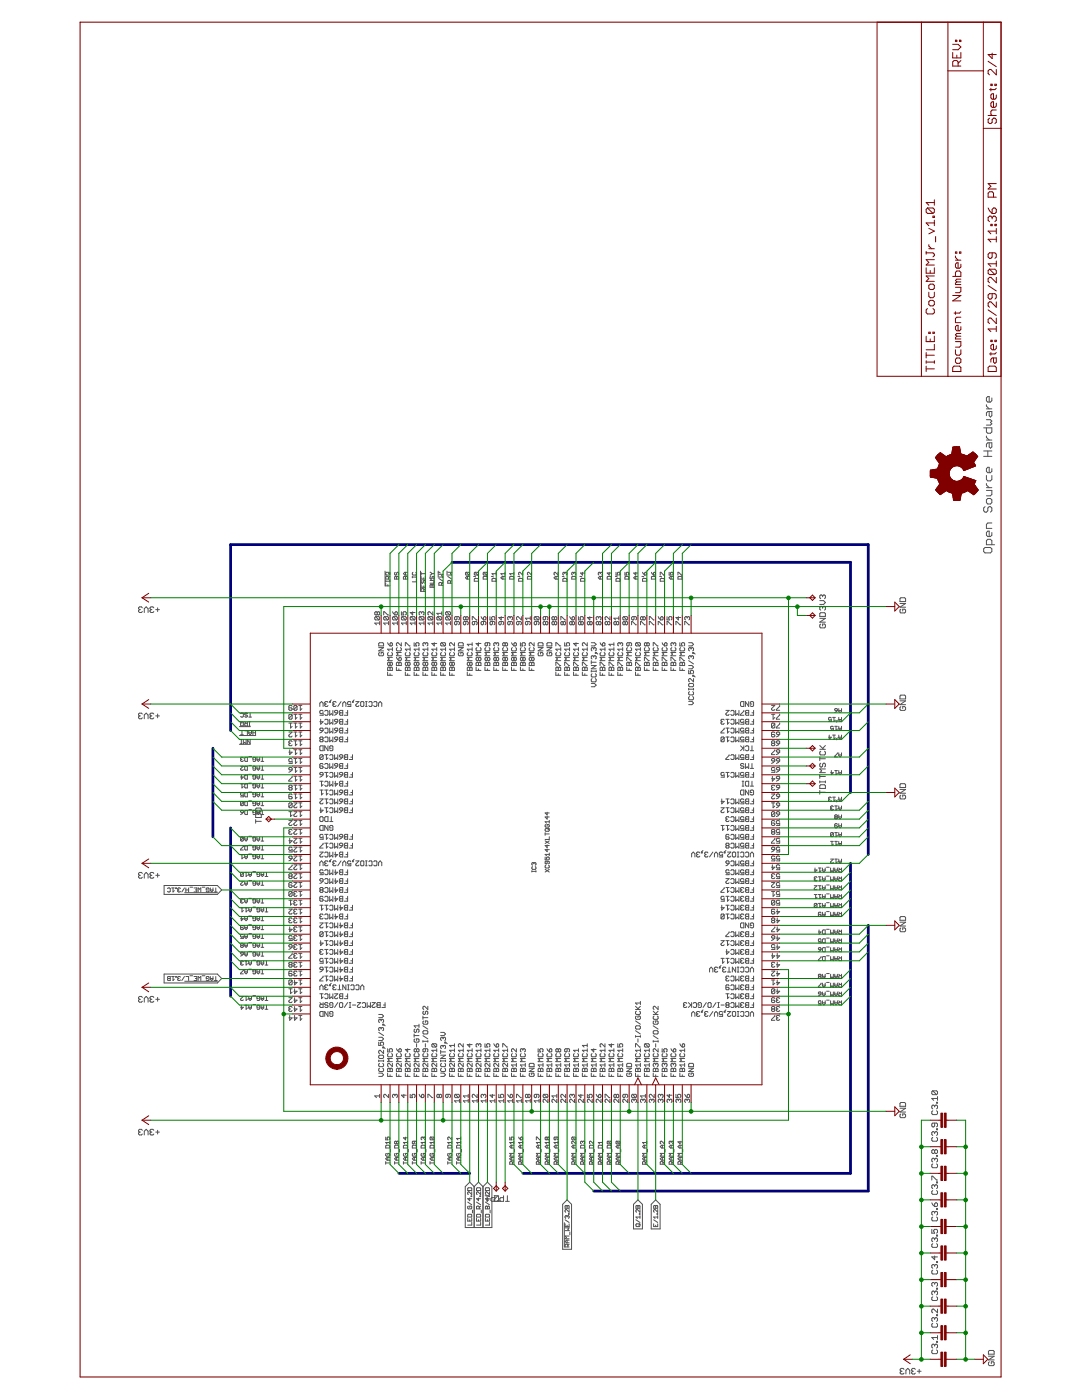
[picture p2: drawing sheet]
<svg xmlns="http://www.w3.org/2000/svg" width="216mm" height="279mm" viewBox="0 0 216 279" stroke-linecap="round" stroke-linejoin="round" font-family="sans-serif">
<g fill="none" stroke="#505050" stroke-width=".2">
<path d="M197.9 79.4v.6l-.3 .2h-.5l-.3-.2v-.6l.3-.3h.3v1.1M196.3 85.4h1.6v.8l-.3 .3h-.5l-.3-.3v-.8M196.3 91.1h1.6M196.3 90h1.6M196.8 99.8l.3-.3h.5l.3 .3v.5l-.3 .3h-.5l-.3-.3zM196.8 94.9v.8l.3 .3h.5l.3-.3v-.8M196.8 97.9h1.1v.8l-.3 .3h-.8M196.8 80.8v.2l.6 .6M196.8 87v.3l.6 .5M196.8 96.5v.3l.6 .5M196.8 97.3h1.1M196.8 87.8h1.1"/>
<path d="M196.8 83.8h.8l.3 .2-.3 .3 .3 .3-.3 .2h-.8M196.8 81.6h1.1M197.1 90v1.1M197.4 82.1v.9l.2 .2 .3-.2v-.9h-.8l-.3 .3v.6M197.4 88.4v.8l.2 .3 .3-.3v-.8h-.8l-.3 .2v.6M197.9 93.5v.6l-.3 .2h-.5l-.3-.2v-.6l.3-.2h.3v1M76.8 114v3M77 114.4l.1-.2h.5l.2 .4-.2 .2h-.5zM77 116h.8M77 116.4v.5h.8M77 115.8v.3M77.4 116.7v.2"/>
<path d="M77.5 115.6l-.1-.6-.4 .2v.4h.8M77.8 115.8v.3M77.8 115l-.3 .3M77.8 114.2l-.3 .3M78.9 114.2l-.2 .2 .2 .4 .2-.2 .2-.4 .2 .2-.1 .4M78.9 115l.2 .2 .3-.2 .1 .6h-.8zM79.1 115.2v.4M80.5 115.2l.7-.2 .1 .2v.4h-.8zM80.9 114.2v.6M80.9 115.2v.4M81.3 114.2h-.5l-.3 .3 .3 .3h.5M82.3 115.2h.8"/>
<path d="M82.3 115v.3M82.4 114.2l-.1 .2 .1 .4h.6l.1-.2-.1-.4M83.1 115.6v.5h-.8M83.1 115v.3M83.9 114v4M84 115v.6h.9v-.6M84 116.7v.5h.9v-.5M84 114.5h.9M84 114.2v.6M84.2 115.8l-.2 .4 .3 .2 .2-.4 .2-.2 .2 .2-.2 .4M84.5 115.3v.3M84.5 116.9v.3"/>
<path d="M84.6 118l-.1-.5-.5 .1v.4h.9M84.9 117.5l-.3 .3M85.8 116.8l.1-.1 .3 .1 .3-.1 .1 .5h-.8zM85.8 115.8h.7l.1 .2-.1 .4h-.7M85.8 114.2l.4 .3M85.9 115l-.1 .2 .1 .4 .3-.2 .1-.4 .3 .2-.1 .4M86.2 114.5l-.4 .3M86.2 114.5h.4M86.2 116.8v.4M87.4 114.2l.4 .2M87.4 114v1.2M87.6 115.4l.8 .6"/>
<path d="M87.6 114.6h.8l-.3 .3 .3 .3h-.8M88.1 116.8v-.4l-.4-.2-.1 .2v.4h.8M88.4 116.2l-.3 .3M89.2 114v.8M89.3 114.2h.8l-.2 .3 .2 .3h-.8M89.3 115l.8 .6M89.9 116.4v-.4l-.4-.2-.2 .6h.8M90.1 115.8l-.2 .3M93 114.2l-.1 .2 .1 .4h.6M93 114.2h.6l.1 .2-.1 .4M93 114.2l.6 .6M93.3 115v.6"/>
<path d="M93.7 115h-.5l-.3 .3 .3 .3h.5M94.5 115l.4 .2M94.6 115.6l.7-.2 .2 .2v.4h-.9zM94.8 114.2h.5l.2 .2-.2 .4M94.8 114.2l-.2 .4 .2 .2h.5M94.8 114.2l.5 .6M96.4 115.2l.1-.2h.6l.1 .6h-.8zM96.5 114.2l-.1 .2 .1 .4h.6M96.5 114.2h.6l.1 .2-.1 .4M96.5 114.2l.6 .6M98 115l.4 .2M98.2 115.6l.6-.2 .2 .2v.4h-.8z"/>
<path d="M99 114.2v.6M99 114.5h-.8l.2 .3M100.4 115v.6M100.8 114.5h-.9l.3 .3M100.8 115h-.6l-.3 .3 .3 .3h.6M100.8 114.2v.6M101.7 115.2l.7-.2 .1 .2v.4h-.8zM102.5 114.2v.6M102.5 114.5h-.8l.3 .3M103.3 115l.5 .2M103.5 115.6l.1-.2h.6l.1 .6h-.8zM104.3 114.2v.6l-.5-.6-.3 .2 .1 .4"/>
<path d="M105.2 115.2l.7-.2 .2 .2v.4h-.9zM106.1 114.2v.6l-.6-.6-.3 .2 .2 .4M111 115v.6M111.4 114.2v.6l-.6-.6-.2 .2 .1 .4M111.4 115h-.6l-.2 .3 .2 .3h.6M112.2 115l.4 .2M112.3 115.6l.7-.2 .1 .2v.4h-.8zM112.7 114.4l-.1-.2-.3 .2 .2 .4M112.7 114.4v.1M112.7 114.4l.2-.2 .2 .2-.1 .4M114.1 115.2l.1-.2h.6l.1 .6h-.8zM114.5 114.4l-.2-.2-.2 .2 .1 .4"/>
<path d="M114.5 114.4l.1-.2 .3 .2-.1 .4M114.5 114.4v.1M115.7 115l.4 .2M115.8 115.6l.7-.2 .2 .2v.4h-.9zM116.2 114.2v.6l-.4-.4h.9M119.8 114.4l.1-.2 .3 .2-.1 .4M119.8 114.4l-.1-.2-.3 .2 .1 .4M119.8 114.4v.1M119.8 115v.6M120.2 115h-.5l-.3 .3 .3 .3h.5M121.2 115.2l.1-.2h.5l.2 .6h-.8zM121.6 114.2v.6l-.4-.4h.8"/>
<path d="M122.8 115l.4 .2M122.9 115.6l.1-.2h.6l.1 .6h-.8zM122.9 114.2v.6h.4l-.1-.3 .1-.3 .4 .2-.1 .4M124.7 114.2v.6h.4l-.2-.3 .2-.3 .4 .2-.1 .4M124.8 115h.6l.1 .6h-.8zM126.9 114.2v.6l-.5-.4h.9M126.9 115v.6M127.3 115h-.6l-.3 .3 .3 .3h.6M128.1 115l.4 .2M128.2 115.6l.7-.2 .1 .6h-.8zM128.2 114.2l.4 .6M128.8 114.2l.2 .2-.1 .4h-.3z"/>
<path d="M130 115.2l.1-.2h.6l.1 .6h-.8zM130 114.2l.4 .6M130.4 114.4l.1-.2 .3 .2-.1 .4h-.3zM131.6 115l.4 .2M131.7 114.8v-.6l.9 .6M131.7 115.6l.7-.2 .2 .2v.4h-.9zM133.5 114.2v.6h.4l-.1-.3 .1-.3 .4 .2-.1 .4M133.9 115v.6M134.3 115h-.5l-.3 .3 .3 .3h.5M135.3 114.8v-.6l.8 .6M135.3 115.2l.7-.2 .1 .2v.4h-.8zM163.6 119.9h.7l.4 .3-.4 .4h-.7"/>
<path d="M164.1 118.9l-.1-.2-.4 .2v.4l.2 .2M164.1 118.9l.2-.2 .4 .2v.4l-.2 .2M164.1 118.9v.2M179.7 119.3h.8l.2 .2v.6h-1.1v-.6zM196.6 101.1l-.3 .3v.5l.3 .3h.2l.3-.3v-.5l.3-.3h.2l.3 .3v.5l-.3 .3M196.6 109.3h1l.3 .2v.6l-.3 .2h-1l-.3-.2v-.6zM197.9 106.3v.5l-.3 .3h-.5l-.3-.3v-.5l.3-.3h.3v1.1M197.9 108.7v-.8l-.3-.3h-.5l-.3 .3v.8h1.7M197.9 104.4h-.8l-.3 .2v.9h1.1M27.8 121.7l-.2 .2 .2 .3h.4l.2-.2M27.8 121.7h.2M28.4 121.3l-.2-.2h-.4l-.2 .2 .2 .4"/>
<path d="M28.8 122.2v-.7l.4-.4 .3 .4v.7M30.1 121.7l-.2 .2 .2 .3h.4l.2-.2M30.1 121.7h.2M30.7 121.3l-.2-.2h-.4l-.2 .2 .2 .4M31.1 121.7h.7M31.5 121.3v.7M66.1 139.7l-.3 .3M70.7 139.7l-.4 .3M75 123.1h.6l.2 .1-.2 .5M75 123.1l-.2 .1v.3l.2 .2h.6M75 123.1l.6 .6M75.3 122.2l.1-.1 .4 .1-.2 .5-.3-.1"/>
<path d="M75.3 122.2l-.2-.1-.3 .1v.4l.2 .1 .3-.1M75.3 122.2v.4M75.6 128.4l.1-.1h.7l.1 .1v.5h-.9zM75.6 129.2h.9l-.9 .7h.9M75.7 130.2l-.1 .2v.3l.1 .2h.7l.1-.2v-.3l-.1-.2h-.3v.3M75.8 124v.7M75.8 124.4h-1l.3 .3M76.6 122.7v-.6l.9 .6M76.7 123.1h.7l.1 .1v.3l-.1 .2M76.7 123.1l-.1 .1 .1 .5h.7M76.7 123.1l.7 .6M77.3 134.1v.7h1"/>
<path d="M77.3 128.3l.5 .6M77.5 130.2l-.2 .2 .2 .5h.6l.2-.2-.2-.5M77.5 133.1l.3 .2 .3-.2 .2 .2v.5h-1v-.5zM77.5 124v.7M77.5 124.4h-.9l.3 .3M77.8 132.3l-.1-.1-.4 .1 .2 .5 .3-.1M77.8 128.4l.2-.1 .3 .1-.2 .5h-.3zM77.8 132.3v.4M77.8 133.3v.5M77.8 134.5v.3M77.8 132.3l.2-.1 .3 .1-.2 .5-.3-.1M78.3 129.2v.7"/>
<path d="M78.3 131.2h-1l.4 .3-.4 .3h1M78.3 129.6h-1l.4 .3M78.3 122.1l.5 .6M78.5 123.1l-.2 .1v.3l.2 .2h.6M78.5 123.1h.6l.2 .1-.2 .5M78.5 123.1l.6 .6M78.8 122.2l.3-.1 .2 .5-.5 .1zM79.1 132.3l.2-.1 .3 .1 .3-.1 .2 .1v.5h-1zM79.1 133.1v.7h1M79.1 131.2l.5 .6M79.3 129.2l-.2 .2v.3l.2 .2h.6l.2-.2v-.3l-.2-.2M79.3 124v.7"/>
<path d="M79.3 124.4h-1l.4 .3M79.6 131.4l.3-.2 .2 .2v.3l-.2 .1h-.3zM79.6 132.3v.5M79.6 133.5v.3M80.1 128.3v.6l-.8-.6-.2 .1v.4l.2 .1M80.1 130.2h-1l.3 .3-.3 .4h1M80.1 122.1v.6h.5l-.2-.5 .5-.1 .2 .1v.4l-.2 .1M80.2 123.1l-.1 .1 .1 .5h.7M80.2 123.1h.7l.2 .1v.3l-.2 .2M80.2 123.1l.7 .6M80.9 128.9v-.6l.9 .6M80.9 134.1v.7h.9"/>
<path d="M81 133.1l.3 .2 .4-.2 .1 .2v.5h-.9v-.5zM81 130.2l-.1 .2 .1 .5h.7l.1-.2-.1-.5M81.1 124.4h-1l.3 .3M81.1 124v.7M81.3 132.3l-.1-.1-.3 .1 .1 .5 .3-.1M81.3 132.3l.2-.1 .3 .1-.1 .5-.4-.1M81.3 132.3v.4M81.3 133.3v.5M81.3 134.5v.3M81.8 131.2h-.9l.3 .3-.3 .3h.9M81.8 129.6h-.9l.3 .3M81.8 129.2v.7"/>
<path d="M82 123.1l-.1 .1v.3l.1 .2h.7M82 123.1h.7l.1 .1-.1 .5M82 123.1l.7 .6M82.3 122.1v.6l-.4-.5h.9M82.6 128.3v.6h.5l-.1-.5 .4-.1 .2 .1v.4l-.2 .1M82.6 133.3l.2-.2 .3 .2 .3-.2 .2 .2v.5h-1zM82.6 134.1v.7h1M82.8 130.2l-.2 .2v.3l.2 .2h.6l.2-.2v-.3l-.2-.2M82.8 124v.7M82.8 124.4h-.9l.3 .3M83.1 132.3l-.1-.1-.4 .1v.4l.2 .1 .3-.1M83.1 132.3v.4"/>
<path d="M83.1 133.3v.5M83.1 134.5v.3M83.1 132.3l.2-.1 .3 .1v.4l-.2 .1-.3-.1M83.6 129.2v.7M83.6 131.2h-1l.4 .3-.4 .3h1M83.6 129.6h-1l.4 .3M83.8 123.1l-.2 .1 .2 .5h.6M83.8 123.1h.6l.2 .1v.3l-.2 .2M83.8 123.1l.6 .6M84.1 122.2l-.2-.1-.3 .1 .2 .5M84.1 122.2l.2-.1 .3 .1v.4l-.2 .1M84.1 122.2v.2"/>
<path d="M84.4 134.1v.7h1M84.6 130.2l-.2 .2v.3l.2 .2h.6l.2-.2-.2-.5M84.6 133.1l.3 .2 .3-.2 .2 .2v.5h-1v-.5zM84.6 124v.7M84.6 124.4h-1l.3 .3M84.9 128.4l-.2-.1-.3 .1v.4l.2 .1M84.9 132.3l-.2-.1-.3 .1v.4l.2 .1 .3-.1M84.9 128.4v.2M84.9 132.3v.4M84.9 133.3v.5M84.9 134.5v.3M84.9 128.4l.1-.1 .4 .1-.2 .5"/>
<path d="M84.9 132.3l.1-.1 .4 .1-.2 .5-.3-.1M85.4 129.2v.7M85.4 131.2h-1l.3 .3-.3 .3h1M85.4 129.6h-1l.3 .3M85.6 123.1l-.2 .1v.3l.2 .2h.6M85.6 123.1h.6l.2 .1-.2 .5M85.6 123.1l.6 .6M86.2 133.3l.1-.2 .4 .2 .3-.2 .1 .2v.5h-.9zM86.2 134.1v.7h.9M86.3 130.2l-.1 .2v.3l.1 .2h.7l.1-.2v-.3l-.1-.2M86.4 124.4h-1l.3 .3M86.4 122.1v.6l-.7-.6h-.1l-.2 .1v.4l.2 .1"/>
<path d="M86.4 124v.7M86.7 132.3l.1-.1 .3 .1v.4l-.1 .1-.3-.1M86.7 132.3l-.2-.1-.3 .1v.4l.1 .1 .4-.1M86.7 128.3v.6l-.5-.5h.9M86.7 132.3v.4M86.7 133.3v.5M86.7 134.5v.3M87.1 129.2v.7M87.1 131.2h-.9l.3 .3-.3 .3h.9M87.1 129.6h-.9l.3 .3M87.3 123.1l-.1 .1 .1 .5h.7M87.3 123.1h.7l.1 .1v.3l-.1 .2"/>
<path d="M87.3 123.1l.7 .6M87.9 134.1v.7h1M88.1 128.3l-.2 .1v.4l.2 .1h.7M88.1 130.2l-.2 .2v.3l.2 .2h.7l.1-.2-.1-.5M88.1 133.1l.3 .2 .4-.2 .1 .2v.5h-1v-.5zM88.1 128.3h.7l.1 .1-.1 .5M88.1 128.3l.7 .6M88.1 122.1v.6M88.1 124v.7M88.1 124.4h-.9l.3 .3M88.1 122.4h-.9l.3 .3M88.4 132.3l-.1-.1-.4 .1v.4l.2 .1 .3-.1"/>
<path d="M88.4 132.3l.2-.1 .3 .1-.1 .5-.4-.1M88.4 132.3v.4M88.4 133.3v.5M88.4 134.5v.3M88.9 129.2v.7M88.9 129.6h-1l.4 .3M88.9 131.2h-1l.4 .3-.4 .3h1M89.1 122.1h.6l.2 .1v.4l-.2 .1M89.1 123.1h.6l.2 .1v.3l-.2 .2M89.1 122.1l-.2 .1v.4l.2 .1h.6M89.1 123.1l-.2 .1v.3l.2 .2h.6M89.1 122.1l.6 .6"/>
<path d="M89.1 123.1l.6 .6M89.7 134.1v.7h1M89.9 130.2l-.2 .2v.3l.2 .2h.6l.2-.2v-.3l-.2-.2M89.9 133.1l.3 .2 .3-.2 .2 .2v.5h-1v-.5zM89.9 124v.7M89.9 124.4h-1l.4 .3M90.2 132.3l-.2-.1-.3 .1v.4l.2 .1 .3-.1M90.2 132.3v.4M90.2 133.3v.5M90.2 134.5v.3M90.2 132.3l.2-.1 .3 .1v.4l-.2 .1-.3-.1M90.7 128.3v.6l-.8-.6-.2 .1v.4l.2 .1"/>
<path d="M90.7 129.2v.7M90.7 131.2h-1l.3 .3-.3 .3h1M90.7 129.6h-1l.3 .3M91.2 123.1v.4l-.2 .2-.3-.2 .1-.4h.7l.2 .1v.3l-.2 .2M91.2 124v.5l-.2 .2-.3-.2 .1-.5h.7l.2 .2v.3l-.2 .2M91.5 128.4l.1-.1h.7l.1 .1v.5h-.9zM91.5 129.2h.9l-.9 .7h.9M91.6 130.2l-.1 .2v.3l.1 .2h.7l.1-.2-.1-.5h-.4v.3M92.9 123.2l-.1-.1-.3 .1v.3l.1 .2 .3-.2M92.9 124v.5l-.1 .2-.3-.2v-.3l.1-.2h.7l.1 .2v.3l-.1 .2M92.9 123.2l.2-.1 .3 .1v.3l-.1 .2-.4-.2M92.9 123.2v.3"/>
<path d="M93.2 134.1v.7h1M93.4 130.2l-.2 .2v.3l.2 .2h.6l.2-.2v-.3l-.2-.2M93.4 133.1l.3 .2 .3-.2 .2 .2v.5h-1v-.5zM93.7 132.3l-.1-.1-.4 .1v.4l.2 .1 .3-.1M93.7 132.3v.4M93.7 133.3v.5M93.7 134.5v.3M93.7 132.3l.2-.1 .3 .1v.4l-.2 .1-.3-.1M94.2 128.3v.6M94.2 129.2v.7M94.2 131.2h-1l.4 .3-.4 .3h1M94.2 129.6h-1l.4 .3"/>
<path d="M94.2 128.6h-1l.4 .3M94.2 123.7v-.6l1 .6M94.7 124v.5l-.1 .2-.4-.2 .2-.5h.6l.2 .2v.3l-.2 .2M95 132.3l.2-.1 .3 .1 .3-.1 .2 .1v.5h-1zM95 133.1v.7h1M95.2 129.2l-.2 .2v.3l.2 .2h.6l.2-.2-.2-.5M95.5 131.4l.2-.2 .3 .2-.2 .4-.3-.1M95.5 131.4l-.2-.2-.3 .2v.3l.2 .1 .3-.1M95.5 128.3v.6l-.5-.5h1M95.5 131.4v.3M95.5 132.3v.5M95.5 133.5v.3"/>
<path d="M96 130.2h-1l.3 .3-.3 .4h1M96 123.1l.5 .6M96.5 123.2l.3-.1 .2 .1v.3l-.2 .2h-.3zM96.5 124v.5l-.2 .2-.3-.2v-.3l.2-.2h.6l.2 .2v.3l-.2 .2M96.8 132.3l.1-.1 .4 .1 .3-.1 .1 .1v.5h-.9zM96.8 133.1v.7h.9M96.9 129.2l-.1 .2v.3l.1 .2h.7l.1-.2v-.3l-.1-.2M97.3 131.4l-.2-.2-.3 .2v.3l.1 .1 .4-.1M97.3 128.3v.5l-.2 .1-.3-.1v-.4l.1-.1h.7l.1 .1v.4l-.1 .1M97.3 131.4v.3M97.3 132.3v.5M97.3 133.5v.3"/>
<path d="M97.3 131.4l.1-.2 .3 .2v.3l-.1 .1-.3-.1M97.7 130.2h-.9l.3 .3-.3 .4h.9M97.8 123.1v.6h.5l-.2-.5 .2-.1h.3l.1 .1v.3l-.1 .2M98.3 124v.5l-.2 .2-.3-.2 .1-.5h.7l.1 .2v.3l-.1 .2M98.5 132.3l.2-.1 .3 .1 .4-.1 .1 .1v.5h-1zM98.5 133.1v.7h1M98.7 129.2l-.2 .2v.3l.2 .2h.7l.1-.2-.1-.5M99 128.4l.2-.1 .3 .1-.1 .5M99 131.4l.2-.2 .3 .2-.1 .4-.4-.1M99 131.4l-.1-.2-.4 .2v.3l.2 .1 .3-.1M99 128.4l-.1-.1-.4 .1v.4l.2 .1M99 128.4v.2"/>
<path d="M99 131.4v.3M99 132.3v.5M99 133.5v.3M99.5 130.2h-1l.4 .3-.4 .4h1M100 124v.5l-.2 .2-.3-.2v-.3l.2-.2h.6l.2 .2v.3l-.2 .2M100 123.1v.6l-.5-.5h1M100.3 132.3l.2-.1 .3 .1 .3-.1 .2 .1v.5h-1zM100.3 133.1v.7h1M100.5 129.2l-.2 .2v.3l.2 .2h.6l.2-.2v-.3l-.2-.2M100.8 128.4l-.2-.1-.3 .1v.4l.2 .1 .3-.1M100.8 131.4l-.2-.2-.3 .2v.3l.2 .1 .3-.1M100.8 128.4v.4"/>
<path d="M100.8 131.4v.3M100.8 132.3v.5M100.8 133.5v.3M100.8 128.4l.1-.1 .4 .1v.4l-.2 .1-.3-.1M100.8 131.4l.1-.2 .4 .2v.3l-.2 .1-.3-.1M101.3 130.2h-1l.3 .3-.3 .4h1M101.8 123.2l.1-.1 .4 .1v.3l-.2 .2M101.8 124v.5l-.2 .2-.3-.2 .2-.5h.6l.2 .2v.3l-.2 .2M101.8 123.2l-.2-.1-.3 .1 .2 .5M101.8 123.2v.2M102.1 132.3l.1-.1 .4 .1 .3-.1 .1 .1v.5h-.9zM102.1 133.1v.7h.9"/>
<path d="M102.1 128.3l.5 .6M102.2 129.2l-.1 .2v.3l.1 .2h.7l.1-.2-.1-.5M102.6 128.4l.3-.1 .1 .5-.4 .1zM102.6 131.4l.1-.2 .3 .2-.1 .4-.3-.1M102.6 131.4l-.2-.2-.3 .2v.3l.1 .1 .4-.1M102.6 131.4v.3M102.6 132.3v.5M102.6 133.5v.3M103 130.2h-.9l.3 .3-.3 .4h.9M103.5 124v.5l-.1 .2-.3-.2v-.3l.1-.2h.7l.1 .2v.3l-.1 .2M103.8 128.3v.6h.5l-.1-.5 .4-.1 .2 .1v.4l-.2 .1M103.8 133.1v.7h1"/>
<path d="M104 129.2l-.2 .2 .2 .5h.6l.2-.2v-.3l-.2-.2M104 132.2l.3 .1 .3-.1 .2 .1v.5h-1v-.5zM104 123.1v.6l-.6-.6-.3 .1v.3l.1 .2M104.3 131.4l-.1-.2-.4 .2 .2 .4 .3-.1M104.3 131.4v.3M104.3 132.3v.5M104.3 133.5v.3M104.3 131.4l.2-.2 .3 .2v.3l-.2 .1-.3-.1M104.8 130.2h-1l.4 .3-.4 .4h1M105.3 124v.5l-.1 .2-.4-.2 .2-.5h.6l.2 .2v.3l-.2 .2M105.6 132.3l.2-.1 .3 .1 .3-.1 .2 .1v.5h-1zM105.6 133.1v.7h1"/>
<path d="M105.8 129.2l-.2 .2v.3l.2 .2h.6l.2-.2-.2-.5M105.8 123.1v.6M105.8 123.4h-1l.4 .3M106.1 131.4l.2-.2 .3 .2-.2 .4-.3-.1M106.1 131.4l-.2-.2-.3 .2v.3l.2 .1 .3-.1M106.1 131.4v.3M106.1 132.3v.5M106.1 133.5v.3M106.6 128.3v.6l-.7-.6h-.1l-.2 .1v.4l.2 .1M106.6 130.2h-1l.3 .3-.3 .4h1M106.8 123.1h.6l.2 .1v.3l-.2 .2M106.8 123.1l-.2 .1v.3l.2 .2h.6"/>
<path d="M106.8 123.1l.6 .6M107.1 124v.5l-.2 .2-.3-.2v-.3l.2-.2h.6l.2 .2v.3l-.2 .2M107.4 129.2h1l-1 .7h1M107.5 128.3h.7l.2 .1v.5h-1v-.5zM107.5 130.2l-.1 .2 .1 .5h.7l.2-.2v-.3l-.2-.2h-.3v.3M108.9 123.1v.4l-.2 .2-.3-.2 .1-.4h.7l.1 .1-.1 .5M108.9 124.2l-.2-.2-.3 .2 .1 .5 .4-.2M108.9 124.2l.1-.2 .3 .2-.1 .5-.3-.2M108.9 124.2v.3M109.1 128.4l.2-.1h.7l.1 .1v.5h-1zM109.1 129.2h1l-1 .7h1M109.3 130.2l-.2 .2v.3l.2 .2h.7l.1-.2-.1-.5h-.4v.3"/>
<path d="M110.6 123.2l.2-.1 .3 .1v.3l-.2 .2-.3-.2M110.6 124.2l.2-.2 .3 .2v.3l-.2 .2-.3-.2M110.6 123.2l-.2-.1-.3 .1v.3l.2 .2 .3-.2M110.6 124.2l-.2-.2-.3 .2v.3l.2 .2 .3-.2M110.6 123.2v.3M110.6 124.2v.3M110.9 128.9v-.6l1 .6M110.9 132.8v-.6l1 .6M110.9 134.1v.7h1M111.1 130.2l-.2 .2 .2 .5h.6l.2-.2v-.3l-.2-.2M111.1 133.1l.3 .2 .3-.2 .2 .2v.5h-1v-.5zM111.4 133.3v.5"/>
<path d="M111.4 134.5v.3M111.9 129.2v.7M111.9 131.2h-1l.3 .3-.3 .3h1M111.9 129.6h-1l.3 .3M111.9 123.7v-.6l1 .6M112.4 124.2l-.2-.2-.3 .2 .2 .5 .3-.2M112.4 124.2l.1-.2 .4 .2-.2 .5-.3-.2M112.4 124.2v.3M112.7 128.3v.6h.5l-.2-.5 .5-.1 .1 .1-.1 .5M112.7 132.8v-.6l.9 .6M112.7 134.1v.7h.9M112.8 130.2l-.1 .2v.3l.1 .2h.7l.1-.2-.1-.5"/>
<path d="M112.8 133.1l.4 .2 .3-.2 .1 .2v.5h-.9v-.5zM113.2 133.3v.5M113.2 134.5v.3M113.6 129.2v.7M113.6 131.2h-.9l.3 .3-.3 .3h.9M113.6 129.6h-.9l.3 .3M113.7 123.1l.5 .6M114.2 123.2l.3-.1 .1 .1v.3l-.1 .2h-.3zM114.2 124.2l.1-.2 .3 .2v.3l-.1 .2-.3-.2M114.2 124.2l-.2-.2-.3 .2v.3l.1 .2 .4-.2M114.2 124.2v.3M114.4 132.8v-.6l1 .6"/>
<path d="M114.4 134.1v.7h1M114.6 130.2l-.2 .2 .2 .5h.7l.1-.2v-.3l-.1-.2M114.6 133.1l.3 .2 .4-.2 .1 .2v.5h-1v-.5zM114.9 128.3v.6l-.5-.5h1M114.9 133.3v.5M114.9 134.5v.3M115.4 123.1v.6h.5l-.1-.5 .1-.1h.3l.2 .1-.2 .5M115.4 129.2v.7M115.4 131.2h-1l.4 .3-.4 .3h1M115.4 129.6h-1l.4 .3M115.9 124.2l.2-.2 .3 .2-.2 .5-.3-.2M115.9 124.2l-.1-.2-.4 .2v.3l.2 .2 .3-.2"/>
<path d="M115.9 124.2v.3M116.2 132.8v-.6l1 .6M116.2 134.1v.7h1M116.4 130.2l-.2 .2v.3l.2 .2h.6l.2-.2-.2-.5M116.4 133.1l.3 .2 .3-.2 .2 .2v.5h-1v-.5zM116.7 133.3v.5M116.7 134.5v.3M117.2 128.3v.6l-.7-.6h-.1l-.2 .1v.4l.2 .1M117.2 129.2v.7M117.2 131.2h-1l.3 .3-.3 .3h1M117.2 129.6h-1l.3 .3M117.7 124.2l-.2-.2-.3 .2v.3l.2 .2 .3-.2"/>
<path d="M117.7 124.2l.2-.2 .3 .2v.3l-.2 .2-.3-.2M117.7 123.1v.6l-.5-.5h1M117.7 124.2v.3M118 132.8h1l-1 .7h1M118 132.2h1M118 128.3h.6l.4 .3-.4 .3h-.6M118 136.4h.6l.4 .3-.4 .4h-.6M118 131.8v.7M118 133.8v.3M118 134h1M118.1 134.5l-.1 .1 .1 .5h.7l.2-.2v-.3l-.2-.1M118.1 135.4l-.1 .2 .1 .5h.7l.2-.2v-.3l-.2-.2"/>
<path d="M118.5 129.4l.1-.2 .4 .2v.3l-.2 .2M118.5 131l.1-.1 .4 .1v.4l-.2 .1M118.5 131l-.2-.1-.3 .1 .1 .5M118.5 129.4l-.2-.2-.3 .2 .1 .5M118.5 129.4v.2M118.5 131v.2M118.8 130.2h.2v.2h-.2zM119 133.8v.3M119 130.2l.3 .3M119.4 123.2l.2-.1 .3 .1-.1 .5M119.4 124.2l.2-.2 .3 .2-.1 .5-.4-.2M119.4 123.2l-.1-.1-.3 .1v.3l.1 .2"/>
<path d="M119.4 124.2l-.1-.2-.3 .2v.3l.1 .2 .3-.2M119.4 123.2v.2M119.4 124.2v.3M119.7 132.8v-.6l1 .6M119.7 134.1v.7h1M119.7 128.3l.5 .6M119.9 130.2l-.2 .2v.3l.2 .2h.6l.2-.2v-.3l-.2-.2M119.9 133.1l.3 .2 .3-.2 .2 .2v.5h-1v-.5zM120.2 128.4l.3-.1 .2 .1v.4l-.5 .1zM120.2 133.3v.5M120.2 134.5v.3M120.7 129.2v.7"/>
<path d="M120.7 131.2h-1l.4 .3-.4 .3h1M120.7 129.6h-1l.4 .3M121.2 124.2l-.1-.2-.4 .2v.3l.2 .2 .3-.2M121.2 124.2l.2-.2 .3 .2v.3l-.2 .2-.3-.2M121.2 124.2v.3M121.5 132.8v-.6l1 .6M121.5 134.1v.7h1M121.7 130.2l-.2 .2 .2 .5h.6l.2-.2v-.3l-.2-.2M121.7 133.1l.3 .2 .3-.2 .2 .2v.5h-1v-.5zM121.7 123.1v.6l-.6-.6-.4 .1v.3l.2 .2M122 133.3v.5M122 134.5v.3"/>
<path d="M122.5 128.3v.6M122.5 129.2v.7M122.5 131.2h-1l.3 .3-.3 .3h1M122.5 129.6h-1l.3 .3M122.5 128.6h-1l.3 .3M123 124.2l-.2-.2-.3 .2v.3l.2 .2 .3-.2M123 124.2l.1-.2 .4 .2-.2 .5-.3-.2M123 124.2v.3M123.3 132.8v-.6l.9 .6M123.3 133.3l.1-.2 .4 .2 .3-.2 .1 .2v.5h-.9zM123.3 134.1v.7h.9M123.4 130.2l-.1 .2v.3l.1 .2h.7l.1-.2v-.3l-.1-.2"/>
<path d="M123.5 123.1v.6M123.5 123.4h-1l.3 .3M123.8 128.4l-.2-.1-.3 .1v.4l.1 .1M123.8 128.4v.2M123.8 133.3v.5M123.8 134.5v.3M123.8 128.4l.1-.1 .3 .1v.4l-.1 .1M124.2 129.2v.7M124.2 131.2h-.9l.3 .3-.3 .3h.9M124.2 129.6h-.9l.3 .3M124.4 123.1l-.1 .1v.3l.1 .2h.7M124.4 123.1h.7l.1 .1v.3l-.1 .2"/>
<path d="M124.4 123.1l.7 .6M124.8 124.2l-.2-.2-.3 .2v.3l.1 .2 .4-.2M124.8 124.2l.1-.2 .3 .2v.3l-.1 .2-.3-.2M124.8 124.2v.3M125.1 131.8v-.6l.9 .6M125.1 133.1v.7h.9M125.2 129.2l-.1 .2 .1 .5h.7l.1-.2v-.3l-.1-.2M125.2 132.2l.3 .1 .4-.1 .1 .1v.5h-.9v-.5zM125.5 128.3v.5l-.1 .1-.3-.1 .1-.5h.7l.1 .1v.4l-.1 .1M125.5 132.3v.5M125.5 133.5v.3M126 124.7v-.7l1 .7"/>
<path d="M126 130.2h-.9l.3 .3-.3 .4h.9M126.5 123.1v.4l-.1 .2-.4-.2v-.3l.2-.1h.7l.1 .1-.1 .5M126.8 133.3l.2-.2 .3 .2 .3-.2 .2 .2v.5h-1zM126.8 132.8v-.6l1 .6M126.8 134.1v.7h1M127 130.2l-.2 .2v.3l.2 .2h.6l.2-.2v-.3l-.2-.2M127 128.3l-.2 .1v.4l.2 .1h.6M127 128.3h.6l.2 .1v.4l-.2 .1M127 128.3l.6 .6M127.3 133.3v.5M127.3 134.5v.3M127.8 131.2h-1l.3 .3-.3 .3h1"/>
<path d="M127.8 129.2v.7M127.8 129.6h-1l.3 .3M127.8 124.7v-.7l1 .7M128.3 123.2l-.2-.1-.3 .1v.3l.2 .2 .3-.2M128.3 123.2l.2-.1 .3 .1v.3l-.2 .2-.3-.2M128.3 123.2v.3M128.6 133.1v.7h1M128.6 131.8v-.6l1 .6M128.7 132.2l.4 .1 .3-.1 .2 .1v.5h-1v-.5zM128.7 129.2l-.1 .2 .1 .5h.7l.2-.2v-.3l-.2-.2M129.1 128.4l.1-.1 .4 .1v.4l-.2 .1-.3-.1M129.1 128.4l-.2-.1-.3 .1 .1 .5 .4-.1"/>
<path d="M129.1 128.4v.4M129.1 132.3v.5M129.1 133.5v.3M129.6 130.2h-1l.3 .3-.3 .4h1M129.6 124.7v-.7l.9 .7M129.6 123.7v-.6l.9 .6M130.3 133.1v.7h1M130.3 132.3l.2-.1 .3 .1 .3-.1 .2 .1v.5h-1zM130.3 131.8v-.6l1 .6M130.3 128.9v-.6l1 .6M130.5 129.2l-.2 .2v.3l.2 .2h.6l.2-.2v-.3l-.2-.2M130.8 132.3v.5"/>
<path d="M130.8 133.5v.3M131.3 130.2h-1l.4 .3-.4 .4h1M131.3 124.7v-.7l1 .7M131.3 123.1l.5 .6M132 123.1l.3 .1v.3l-.2 .2h-.3v-.5zM132.1 131.8v-.6l1 .6M132.1 133.1v.7h1M132.1 128.3l.5 .6M132.3 129.2l-.2 .2 .2 .5h.6l.2-.2v-.3l-.2-.2M132.3 132.2l.3 .1 .3-.1 .2 .1v.5h-1v-.5zM132.6 128.4l.3-.1 .2 .1v.4l-.5 .1zM132.6 132.3v.5"/>
<path d="M132.6 133.5v.3M133.1 123.1v.6h.5l-.2-.5 .2-.1h.3l.2 .1-.2 .5M133.1 124.7v-.7l1 .7M133.1 130.2h-1l.3 .3-.3 .4h1M133.9 131.8v-.6l1 .6M133.9 132.3l.1-.1 .4 .1 .3-.1 .2 .1v.5h-1zM133.9 133.1v.7h1M134 129.2l-.1 .2v.3l.1 .2h.7l.2-.2v-.3l-.2-.2M134.4 128.4l-.2-.1-.3 .1v.4l.1 .1M134.4 128.4v.2M134.4 132.3v.5M134.4 133.5v.3"/>
<path d="M134.4 128.4l.1-.1 .4 .1v.4l-.2 .1M134.9 130.2h-1l.3 .3-.3 .4h1M134.9 124.7v-.7l.9 .7M135.4 123.1v.6l-.5-.5h.9M135.7 128.3v.6h.4l-.1-.5 .5-.1 .1 .1-.1 .5M135.7 133.1v.7h.9M135.7 131.8v-.6l.9 .6M135.8 129.2l-.1 .2 .1 .5h.7l.1-.2-.1-.5M135.8 132.2l.3 .1 .4-.1 .1 .1v.5h-.9v-.5zM136.1 132.3v.5M136.1 133.5v.3M136.6 130.2h-.9l.3 .3-.3 .4h.9"/>
<path d="M136.6 124.7v-.7l1 .7M137.1 123.2l-.1-.1-.4 .1v.3l.2 .2M137.1 123.2v.2M137.1 123.2l.2-.1 .3 .1-.1 .5M137.4 140h.7l.3 .3-.3 .3h-.7M137.4 133.8v.7h.5l-.2-.4 .2-.3h.3l.2 .2v.3l-.2 .2M137.4 137.4v.3M137.4 132.8h.7l.3 .3-.3 .4h-.7M137.4 128.3h.7l.3 .3-.3 .3h-.7M137.4 137.5h1M137.4 131.8l1 .7M137.6 136.4h.6l.2 .2v.3l-.2 .2h-.6l-.2-.2v-.3z"/>
<path d="M137.6 138l-.2 .2v.3l.2 .2h.6l.2-.2v-.3l-.2-.2M137.6 139l-.2 .2v.3l.2 .2h.6l.2-.2v-.3l-.2-.2M137.9 129.4l-.2-.2-.3 .2v.3l.2 .2M137.9 131l-.2-.1-.3 .1v.4l.2 .1M137.9 129.4l.2-.2 .3 .2v.3l-.2 .2M137.9 131l.2-.1 .3 .1v.4l-.2 .1M137.9 129.4v.2M137.9 131v.2M138.2 130.2h.2v.2h-.2zM138.2 134.8h.2v.1h-.2zM138.4 135.4v.7l-.7-.7-.3 .2v.3l.2 .2M138.4 137.4v.3"/>
<path d="M138.4 130.2l.3 .3M138.4 134.8l.3 .3M163.6 122.4l.2-.1h.7l.2 .1v.6h-1.1zM163.6 123.4h1.1l-1.1 .8h1.1M163.8 124.5l-.2 .2v.4l.2 .2h.7l.2-.2v-.4l-.2-.2h-.4v.4M164.1 121.2l-.1-.2-.4 .2v.4l.2 .2M164.1 121.2l.2-.2 .4 .2v.4l-.2 .2M164.1 121.2v.2M179.6 139.9h1.1l-1.1 .7h1.1M179.6 120.4h1.1l-1.1 .8h1.1M179.7 121.6l-.1 .2v.3l.1 .2h.8l.2-.2v-.3l-.2-.2h-.4v.3M179.7 138.7h.8l.2 .2v.6h-1.1v-.6z"/>
<path d="M27.8 142.9l-.2 .2 .2 .3h.4l.2-.1M27.8 142.9h.2M28.4 142.5l-.2-.2h-.4l-.2 .2 .2 .4M28.8 143.4v-.7l.4-.4 .3 .4v.7M30.1 142.9l-.2 .2 .2 .3h.4l.2-.1M30.1 142.9h.2M30.7 142.5l-.2-.2h-.4l-.2 .2 .2 .4M31.1 142.9h.7M31.5 142.5v.8M47.8 148.5h2.2M47.8 146.8h3.2M47.8 145h2.2"/>
<path d="M48 142.4l.2-.1 .4 .1v.6l-.2 .1-.4-.1M48 152.9h.6l-.6 .5 .2 .3 .4-.1M48 156.4h.6M48 147.6h.3M48 148.4h.3M48 146.6h.6M48 144.1l.3 .2M48.2 154.7v.8l.4-.4h-.6M48.2 151.5l-.2 .2 .2 .3 .4-.2M48.2 151.5h.1M48.2 144.1l.4 .1-.2 .7-.4-.2v-.5zM48.2 147.6v.8"/>
<path d="M48.3 156.4v.8l.3-.2M48.3 145.8v.8M48.6 147.6v.8l.2-.3 .3 .3v-.8M48.6 158.3l-.2-.1-.4 .1 .2 .4 .4-.1v.4h-.6M48.6 151.3l-.4-.2-.2 .2 .2 .2M48.8 145.8h.6v.8M48.8 144.1l.3 .2M49 154.7h.4v.8h-.4l-.2-.2zM49 152.9h.4v.8l-.6-.1v-.6zM49 151.1h.4v.9h-.4l-.2-.2zM49 156.4h.4v.8l-.6-.1v-.5zM49 158.2h.4v.8h-.4l-.2-.1z"/>
<path d="M49 160h.4v.8l-.6-.1v-.6zM49.4 142.4l-.2-.1-.4 .1 .2 .3 .4 .1-.2 .3-.4-.1M49.4 144.1v.8h-.4l-.2-.4 .6-.2M49.6 146.2h.6M49.6 151h.6M49.6 154.5h.6M49.6 152.8h.6M49.6 158.1h.6M49.6 156.3h.6M49.6 159.8h.6M49.6 145.8v.6l.3 .2 .3-.2v-.6M49.6 144.1h.3"/>
<path d="M49.6 144.9h.3M49.6 143.1h.6M49.8 144.1v.8M49.9 147.6v.8l-.5-.8v.8M49.9 142.3v.8M50.5 146.2h.5M50.5 145.8v.8M50.7 153.3h-.2l.1-.4 .4 .1v.6l-.1 .1-.4-.1M50.7 155.1h-.2l.1-.4 .4 .1v.5l-.1 .2-.4-.2M50.7 156.8h-.2l.1-.4 .4 .2v.5l-.1 .1-.4-.1M50.7 151.5h-.2l.1-.4 .4 .2v.5l-.1 .2-.4-.2M50.7 158.6h-.2l.1-.4 .4 .1v.6l-.1 .1-.4-.1"/>
<path d="M51 145.8v.8M51.3 151.1v.6l.2 .3 .3-.3v-.6M51.3 152.9v.5l.2 .3 .3-.3v-.5M51.3 155.1h.5M51.3 156.4v.6l.2 .2 .3-.2v-.6M51.3 158.2v.5l.2 .3 .3-.3v-.5M51.3 160v.5l.2 .3 .3-.3v-.5M51.3 154.7v.5l.2 .3 .3-.3v-.5M51.3 151.5h.5M51.3 153.3h.5M51.3 158.6h.5M51.3 156.8h.5"/>
<path d="M52.1 152h.5M52.1 155.5h.5M52.1 153.7h.5M52.1 159h.5M52.1 157.2h.5M52.3 151.1v.9M52.3 152.9v.8M52.3 154.7v.8M52.3 156.4v.8M52.3 158.2v.8M52.3 160v.8M57.6 146.1h.7l-.7 .6 .2 .4h.3l.2-.2"/>
<path d="M57.6 153.3l.5-.1 .2 .1v.3h-.5zM57.6 144.3h.7M57.8 157.2h.3M57.8 157.2l-.2-.2 .2-.3 .5 .1-.2 .4M57.8 157.2l-.2 .1 .2 .4h.3l.2-.2-.2-.3M57.8 149.6v1l.5-.5h-.7M57.8 148.3l-.2 .2 .2 .3 .5-.1M57.8 148.3h.2M58 144.3v1l.3-.3M58.3 151.6l-.2-.2h-.3l-.2 .2v.3l.2 .1 .5-.1v.5h-.7M58.3 140.9l-.2-.1h-.3l-.2 .1v.7l.5 .2 .2-.4-.2-.1h-.5M58.3 158.6l-.2-.1h-.3l-.2 .1v.7l.5 .1 .2-.3-.2-.2h-.5"/>
<path d="M58.3 142.7v.7l-.2 .1h-.3l-.2-.1M58.3 154.9v.2l-.7 .6v.2h.7M58.3 142.7l-.2-.1-.5 .1v.7M58.3 153.6l-.7 .5M58.3 148l-.2-.2h-.3l-.2 .2 .2 .3M58.3 142.7l-.7 .7M58.6 154.9h.7M58.6 156.7h.7M58.6 153.2h.7M58.6 149.6h.7M58.6 146.1h.7M58.6 142.6h.7"/>
<path d="M58.6 158.5h.7M58.6 147.8h.7M58.6 151.4h.7M58.6 144.3h.7M58.9 144.3v1l.4-.3M58.9 142.6v.9l.4-.3M58.9 146.1v1l.4-.4M58.9 147.8v1l.4-.3M58.9 149.6v1l.4-.3M58.9 151.4v1l.4-.4M58.9 153.2v.9l.4-.3M58.9 154.9v1l.4-.3"/>
<path d="M58.9 156.7v1l.4-.4M58.9 158.5v.9l.4-.3M59.3 140.9v.7l-.2 .2-.5-.2M59.3 140.9l-.2-.1h-.3l-.2 .1v.7M59.3 140.9l-.7 .7M59.6 154.9h.6M59.6 156.7h.6M59.6 153.2h.6M59.6 149.6h.6M59.6 146.1h.6M59.6 142.6h.6M59.6 158.5h.6"/>
<path d="M59.6 140.8h.6M59.6 147.8h.6M59.6 151.4h.6M59.6 144.3h.6M59.9 158.5v.9l.3-.3M59.9 142.6v.9l.3-.3M59.9 140.8v1l.3-.4M59.9 144.3v1l.3-.3M59.9 146.1v1l.3-.4M59.9 147.8v1l.3-.3M59.9 149.6v1l.3-.3M59.9 151.4v1l.3-.4"/>
<path d="M59.9 153.2v.9l.3-.3M59.9 154.9v1l.3-.3M59.9 156.7v1l.3-.4M63.8 159.4h.7l-.7 .7 .2 .3h.3l.2-.1M63.8 155.9h.7M63.8 157.7h.7M63.8 154.3l.5-.1 .2 .1v.3h-.5zM63.8 149l.2-.2h.5v1h-.5l-.2-.2zM63.8 145.5l.2-.2h.3l.2 .2v.3h-.5zM63.8 141v-.7l.4-.3 .3 .3v.7M64 147.6l-.2 .1 .2 .3 .5-.1-.2-.3M64 147.6l-.2-.2 .2-.3 .5 .1-.2 .4"/>
<path d="M64 147.6h.3M64 143.6v.9l.5-.5h-.7M64.2 155.9v1l.3-.3M64.2 157.7v.9l.3-.3M64.5 141.9l-.2-.1h-.3l-.2 .1v.4l.2 .1 .5-.1v.4h-.7M64.5 152.5l-.2-.1h-.3l-.2 .1v.7l.2 .2h.3l.2-.4-.2-.1h-.5M64.5 150.8l-.2-.2-.5 .2v.6M64.5 150.8v.6l-.2 .2-.5-.2M64.5 145.8l-.7 .5M64.5 150.8l-.7 .6M64.5 154.6l-.7 .5M64.8 156.1l.2-.2h.3l.1 .2v.6l-.1 .2h-.3l-.2-.2"/>
<path d="M64.8 141.9l.2-.1h.3l.1 .1v.7l-.1 .1h-.3l-.2-.1M64.8 159.4h.6M64.8 145.5l.2-.2h.3l.1 .2v.6l-.1 .2h-.3l-.2-.2M64.8 152.5l.2-.1h.3l.1 .1v.7l-.1 .2h-.3l-.2-.2M64.8 157.7h.6M64.8 154.2h.6M64.8 150.6h.6M64.8 143.7l.2-.1 .4 .1v.7l-.1 .1h-.3l-.2-.1M64.8 147.2l.2-.1 .4 .1v.7l-.1 .1-.5-.1M65 140.5l-.2 .2 .2 .3h.3l.1-.2M65 140.5h.1M65.1 159.4v1l.3-.3"/>
<path d="M65.1 154.2v.9l.3-.3M65.1 157.7v.9l.3-.3M65.1 150.6v1l.3-.3M65.4 140.2l-.4-.2-.2 .2 .2 .3M65.4 148.8v1l-.6-1v1M65.8 155.9v1l.3-.3 .3 .3v-1M65.8 159.6l.1-.2h.4l.1 .2v.7l-.1 .1h-.4l-.1-.1M65.8 150.8l.1-.2 .5 .2v.6l-.1 .2-.5-.2M65.8 154.3l.1-.1 .5 .1v.7l-.1 .1-.5-.1M65.8 152.4v1l.3-.4 .3 .4v-1M65.8 157.8l.1-.1h.4l.1 .1v.7l-.1 .1-.5-.1M65.8 141.8v.9l.3-.3 .3 .3v-.9"/>
<path d="M65.8 140h.1v.2h-.1zM65.8 143.6v.9l.3-.3 .3 .3v-.9M65.8 145.3v1l.3-.3 .3 .3v-1M65.8 147.1v.9l.3-.3 .3 .3v-.9M66.1 149.3h-.3l.1-.5h.4l.1 .2v.6l-.1 .2h-.4l-.1-.2M66.6 140.5l-.2 .2 .2 .3h.3l.2-.2M66.6 140.5h.2M66.8 143.7l.4-.1 .2 .4h-.5zM66.8 147.2l.4-.1 .2 .5h-.5zM66.8 150.6v1l.3-.3 .3 .3v-1M66.8 154.2v.9l.3-.3 .3 .3v-.9M66.8 157.7v.9l.3-.3 .3 .3v-.9"/>
<path d="M66.8 159.4v1l.3-.3 .3 .3v-1M66.9 141.8h.3l.2 .5h-.5l-.1-.2zM66.9 155.9v1l.5-.5h-.6M66.9 152.4h.3l.2 .5h-.5l-.1-.2zM66.9 145.3h.3l.2 .5h-.5l-.1-.2zM67.1 140.2l-.5-.2-.2 .2 .2 .3M67.4 147.6l-.6 .4M67.4 144l-.6 .5M67.4 142.3l-.6 .4M67.4 145.8l-.6 .5M67.4 152.9l-.6 .5M67.7 159.6l.2-.2h.3l.2 .2v.3h-.5z"/>
<path d="M67.7 141.9l.2-.1h.5v.9h-.5l-.2-.1 .2-.3zM67.7 157.8l.2-.1h.3l.2 .1v.4h-.5zM67.7 150.8l.5-.2 .2 .2v.3h-.5zM67.7 156.1l.2-.2h.5v1h-.5l-.2-.2 .2-.3zM67.7 154.3l.5-.1 .2 .1v.3h-.5zM67.7 152.5l.2-.1h.5v1h-.5l-.2-.2 .2-.3zM67.7 145.5l.2-.2h.5v1h-.5l-.2-.2 .2-.3zM67.7 143.7l.2-.1h.5v.9h-.5l-.2-.1 .2-.4zM67.7 147.2l.2-.1h.5v.9h-.5l-.2-.1 .2-.3zM67.9 156.4h.5M67.9 152.9h.5M67.9 145.8h.5"/>
<path d="M67.9 142.3h.5M67.9 147.6h.5M67.9 144h.5M68.1 140l-.7 1M68.4 158.2l-.7 .4M68.4 154.6l-.7 .5M68.4 141v-.7l.3-.3 .3 .3v.7M68.4 159.9l-.7 .5M68.4 151.1l-.7 .5M68.7 159.6l.2-.2h.5v1h-.5l-.2-.1 .2-.4zM68.7 150.8l.2-.2h.5v1h-.5l-.2-.2 .2-.3zM68.7 157.8l.2-.1h.5v.9h-.5l-.2-.1 .2-.3z"/>
<path d="M68.7 154.3l.2-.1h.5v.9h-.5l-.2-.1 .2-.4zM68.9 158.2h.5M68.9 159.9h.5M68.9 154.6h.5M68.9 151.1h.5M69 156.4h.4M69 152.9h.4M69 145.8h.4M69 142.3h.4M69 147.6h.4M69 144h.4M69.4 155.9v1h-.7"/>
<path d="M69.4 152.4v1h-.7M69.4 145.3v1h-.7M69.4 141.8v.9h-.7M69.4 143.6v.9h-.7M69.4 147.1v.9h-.7M70 158.2h.3M70 159.9h.3M70 154.6h.3M70 140.2l-.2-.2-.4 .2 .1 .5 .5-.2v.5h-.6M70 151.1h.3M70.3 159.4v1h-.6M70.3 154.2v.9h-.6"/>
<path d="M70.3 157.7v.9h-.6M70.3 140h.2v.2h-.2zM70.3 150.6v1h-.6M71 140h.6l-.6 .7v.1l.1 .2h.4l.1-.2M72 140.2l.1-.2 .5 .2v.6l-.1 .2h-.4l-.1-.2zM72.9 141h.4M72.9 140h.4M73.1 140v1M73.6 140.2l.1-.2 .5 .2v.6l-.1 .2h-.4l-.1-.2M74.6 140.2l.1-.2 .5 .2v.6l-.1 .2h-.4l-.1-.2M75.5 141v-.7l.4-.3 .3 .3v.7M144 144l-.1 .2 .1 .3h.4l.1-.1"/>
<path d="M144 159.4v1l.5-.5h-.6M144 144h.2M144.5 147.2v.7l-.1 .1-.5-.1M144.5 154.3l-.1-.1-.5 .1 .1 .5 .5-.2v.5h-.6M144.5 143.7l-.5-.1-.1 .1 .1 .3M144.5 145.3v.2l-.6 .6v.2h.6M144.5 147.2l-.1-.1-.5 .1v.7M144.5 147.2l-.6 .7M144.8 141.8h.7l-.7 .8 .2 .1h.3l.2-.1M144.8 159.4h.7M144.8 154.2h.7M144.8 145.3h.7"/>
<path d="M144.8 147.1h.7M144.8 143.6h.7M145.2 145.3v1l.3-.3M145.2 159.4v1l.3-.3M145.2 143.6v.9l.3-.3M145.2 147.1v.9l.3-.3M145.2 154.2v.9l.3-.3M145.5 150.6l-.7 .8v.2h.7M145.8 141.9l.2-.1h.3l.2 .1v.7l-.2 .1h-.3l-.2-.1M145.8 159.6l.2-.2h.3l.2 .2v.7l-.2 .1h-.3l-.2-.1M145.8 143.7l.2-.1 .5 .1v.7l-.2 .1h-.3l-.2-.1M145.8 145.5l.2-.2h.3l.2 .2v.6l-.2 .2h-.3l-.2-.2"/>
<path d="M145.8 147.2l.2-.1 .5 .1v.7l-.2 .1-.5-.1M145.8 150.8l.2-.2 .5 .2v.6l-.2 .2-.5-.2M145.8 154.3l.2-.1 .5 .1v.7l-.2 .1-.5-.1M146.8 141.8v.9l.3-.3 .3 .3v-.9M146.8 143.6v.9l.3-.3 .3 .3v-.9M146.8 145.3v1l.3-.3 .3 .3v-1M146.8 147.1v.9l.3-.3 .3 .3v-.9M146.8 150.6v1l.3-.3 .3 .3v-1M146.8 154.2v.9l.3-.3 .3 .3v-.9M146.8 159.4v1l.3-.3 .3 .3v-1M147.8 157.8l.1-.1h.5v.9h-.5l-.1-.1zM147.8 140.2l.1-.2h.5v1h-.5l-.1-.2z"/>
<path d="M147.8 148.8l.5 .5M148.1 156.9h.3M148.1 155.9h.3M148.3 155.9v1M148.4 159.6l-.1-.2h-.4l-.1 .2v.3l.1 .2 .5-.2v.5h-.6M148.4 152.5l-.1-.1h-.4l-.1 .1 .1 .4h.4l.1 .1-.1 .4h-.4l-.1-.2M148.4 141.8v.1l-.6 .7v.1h.6M148.4 143.7l-.1-.1-.5 .1v.3l.1 .2 .5-.2v.5h-.6M148.4 145.5l-.1-.2h-.4l-.1 .2v.3l.1 .2 .5-.2v.5h-.6M148.4 147.2l-.1-.1-.5 .1v.4l.1 .1 .5-.1v.4h-.6M148.4 150.8l-.1-.2-.5 .2v.3l.1 .2 .5-.2v.5h-.6M148.4 154.3l-.1-.1-.5 .1v.3l.1 .2 .5-.2v.5h-.6"/>
<path d="M148.4 148.8v1M148.4 149.2l-.6 .6M148.7 141.9l.2-.1h.5v.9h-.5l-.2-.1 .2-.3zM148.7 159.6l.2-.2h.5v1h-.5l-.2-.1 .2-.4zM148.7 154.3l.2-.1h.5v.9h-.5l-.2-.1 .2-.4zM148.7 143.7l.2-.1h.5v.9h-.5l-.2-.1 .2-.4zM148.7 145.5l.2-.2h.5v1h-.5l-.2-.2 .2-.3zM148.7 147.2l.2-.1h.5v.9h-.5l-.2-.1 .2-.3zM148.7 149l.2-.2h.3l.2 .2v.6l-.2 .2h-.3l-.2-.2M148.7 150.8l.2-.2h.5v1h-.5l-.2-.2 .2-.3zM148.7 152.4v1l.4-.4 .3 .4v-1M148.7 156.1l.2-.2h.5v1h-.5l-.2-.2z"/>
<path d="M148.9 159.9h.5M148.9 154.6h.5M148.9 145.8h.5M148.9 142.3h.5M148.9 147.6h.5M148.9 151.1h.5M148.9 144h.5M149.4 140v1l-.7-1v1M149.4 157.7v.9l-.7-.9v.9M149.7 156.9h.7M149.7 153.4h.7M149.7 149.8h.7"/>
<path d="M150.1 158.2h-.4v-.4l.2-.1h.3l.2 .1v.7l-.2 .1-.5-.1M150.1 140.5h-.4v-.3l.2-.2 .5 .2v.6l-.2 .2h-.3l-.2-.2M150.1 159.9h.3M150.1 148.8v1M150.1 152.4v1M150.1 155.9v1M150.1 154.6h.3M150.1 145.8h.3M150.1 142.3h.3M150.1 147.6h.3M150.1 151.1h.3M150.1 144h.3"/>
<path d="M150.4 141.8v.9h-.7M150.4 143.6v.9h-.7M150.4 145.3v1h-.7M150.4 147.1v.9h-.7M150.4 150.6v1h-.7M150.4 154.2v.9h-.7M150.4 159.4v1h-.7M153.9 140.8h.7l-.7 .6 .2 .4 .5-.2M153.9 158.5h.7l-.7 .6 .2 .3 .5-.1M153.9 151.6l.2-.2h.3l.2 .2v.3h-.5zM153.9 142.6h.7M154.1 157.2h.2"/>
<path d="M154.1 148.3l-.2-.1 .2-.4h.3l.2 .2-.2 .3M154.1 148.3l-.2 .2 .2 .3 .5-.1-.2-.4M154.1 157.2l-.2 .1 .2 .4h.3l.2-.2M154.1 154.9v1l.5-.5h-.7M154.1 148.3h.3M154.3 142.6v.9l.3-.3M154.6 144.5l-.2-.2h-.3l-.2 .2v.6M154.6 146.2l-.2-.1-.5 .1v.7l.2 .2h.3l.2-.4-.2-.1h-.5M154.6 149.6l-.7 .8v.2h.7M154.6 153.3l-.2-.1-.5 .1v.3l.2 .2 .5-.2v.5h-.7M154.6 156.8l-.5-.1-.2 .1 .2 .4M154.6 144.5v.6l-.2 .2-.5-.2"/>
<path d="M154.6 151.9l-.7 .5M154.6 144.5l-.7 .6M154.9 156.8l.5-.1 .2 .1v.4h-.5zM154.9 155.1l.2-.2h.3l.2 .2v.3h-.5zM154.9 146.2l.5-.1 .2 .1v.4h-.5zM154.9 148l.2-.2h.3l.2 .2v.3h-.5zM154.9 149.8l.5-.2 .2 .2v.3h-.5zM154.9 151.6l.2-.2h.3l.2 .2v.3h-.5zM154.9 153.3l.5-.1 .2 .1v.3h-.5zM154.9 158.6l.2-.1h.3l.2 .1v.3h-.5zM155.6 140.8v.1l-.7 .7v.2h.7M155.6 142.6l-.7 .8v.1h.7"/>
<path d="M155.6 144.3v.2l-.7 .6v.2h.7M155.6 157.2l-.7 .5M155.6 155.4l-.7 .5M155.6 153.6l-.7 .5M155.6 150.1l-.7 .5M155.6 146.6l-.7 .5M155.6 158.9l-.7 .5M155.6 151.9l-.7 .5M155.6 148.3l-.7 .5M163.6 158.1h1.1M163.6 151.1v.7M163.6 154.6v.7"/>
<path d="M163.6 155.9v.3M163.6 157.8v.7M163.6 156h1.1M163.6 155h1.1M163.6 151.4h1.1M163.6 149.5h1.1M163.6 148.8l.7 .7M163.8 149.9l-.2 .2v.4l.2 .2h.7l.2-.2v-.4l-.2-.2M163.8 152.3l-.2 .2v.4l.4 .2 .1-.2v-.4l.4-.2 .2 .2v.4l-.2 .2M163.8 156.6h.7l.2 .2v.6h-1.1v-.6zM164.7 155.9v.3M164.7 153.5h-1.1l.4 .3-.4 .4h1.1"/>
<path d="M164.7 148.8l-.6 .6M165.5 159.5l-.2 .1 .2 .3 .4-.1M165.5 146.7v.8l.4-.4h-.6M165.5 159.5h.1M165.9 153.8v.8l.4-.4h-.6M165.9 143.3l-.2-.1-.4 .1 .2 .4 .4-.1v.4h-.6M165.9 159.2l-.4-.1-.2 .1 .2 .3M166.1 159.1h.6M166.1 146.7h.6M166.1 143.2h.6M166.3 145.1l-.2-.2-.4 .2 .2 .4 .4-.1v.4h-.6M166.4 159.1v.8l.3-.3"/>
<path d="M166.4 143.2v.8l.3-.3M166.4 146.7v.8l.3-.2M166.6 153.8h.5M166.6 141.5l.4-.1 .1 .4h-.4zM166.6 144.9h.5M166.8 144.9v.9l.3-.3M166.8 153.8v.8l.3-.3M167.1 143.7l-.1 .4M167.1 150.2l-.5 .7v.2h.5M167.1 141.8l-.5 .4M167.1 159.6l-.1 .4M167.1 147.3l-.1 .4"/>
<path d="M167.4 153.8v.5l.2 .3 .3-.3v-.5M167.4 154.2h.5M167.4 150.7h.5M167.4 147.1h.5M167.4 141.4v.6l.2 .2 .3-.2v-.6M167.4 143.2v.5l.2 .3 .3-.3v-.5M167.4 144.9v.6l.2 .3 .3-.3v-.6M167.4 146.7v.6l.2 .2 .3-.2v-.6M167.4 150.2v.6l.2 .3 .3-.3v-.6M167.4 159.1v.5l.2 .3 .3-.3v-.5M167.4 141.8h.5M167.4 145.4h.5"/>
<path d="M167.4 159.5h.5M167.4 143.6h.5M179.6 157.5h1.1l-1.1 .8h1.1M179.7 141l-.1 .2v.4l.1 .2h.8l.2-.2v-.4l-.2-.2h-.4v.4M179.7 156.4h.8l.2 .2v.6h-1.1v-.6zM179.7 158.7l-.1 .2v.4l.1 .1h.8l.2-.1v-.4l-.2-.2h-.4v.4M27.8 174.7l-.2 .2 .2 .4h.4l.2-.2M27.8 174.7h.2M28.4 174.3l-.2-.2h-.4l-.2 .2 .2 .4M28.8 175.3v-.8l.4-.4 .3 .4v.8M30.1 174.7l-.2 .2 .2 .4h.4l.2-.2M30.1 174.7h.2"/>
<path d="M30.7 174.3l-.2-.2h-.4l-.2 .2 .2 .4M31.1 174.7h.7M31.5 174.3v.8M32.7 176.7h10.7l.8 .9-.8 .9h-10.7zM33.4 177.3l.2-.1 .4 .1v.6l-.2 .1-.4-.1M34.2 177.2h.6M34.5 177.2v.8l.3-.3M35.1 177.2l.1 .1zM35.6 177.6h.1M35.6 177.6l-.1 .1 .1 .3 .4-.1M36 177.3l-.4-.1-.1 .1 .1 .3M36.8 177.2l-.5 .8"/>
<path d="M36.9 178.2h6.5M37.1 177.6h.5M37.1 177.2v.8M37.6 177.2v.8M37.9 177.1h.5M38.7 177.2h.6v.8h-.6M39 177.6h.3M39.5 178v-.8l.3 .3 .3-.3v.8M40.3 177.1h.6M41.4 177.6h-.3v-.3l.5-.1 .1 .1v.6l-.1 .1-.5-.1M42 177.6h.5M42 177.2v.5l.2 .3 .3-.3v-.5"/>
<path d="M42.8 178h.5M43.1 177.2v.8M48 175.9h.6l-.6 .5 .2 .3 .4-.1M48 161.9l.4-.2 .2 .4h-.4zM48 170.6h.6M48.2 179.8h.1M48.2 179.8l-.2 .2 .2 .2 .4-.1M48.3 170.6v.8l.3-.3M48.6 174.2l-.2-.1-.4 .1v.6M48.6 179.5l-.4-.1-.2 .1 .2 .3M48.6 174.2v.6l-.2 .1-.4-.1M48.6 160.1l-.6 .6"/>
<path d="M48.6 167.2v.5l-.2 .2-.4-.2M48.6 167.2l-.6 .5M48.6 174.2l-.6 .6M48.6 160.1v.6l-.2 .1-.4-.1M48.6 160.1l-.2-.1-.4 .1v.6M48.6 167.2l-.2-.2-.4 .2v.5M48.6 168.8l-.6 .7v.1h.6M48.6 162.1l-.6 .5M48.8 174.1h.6M48.8 170.6v.5l.3 .3 .3-.3v-.5M48.8 179.8h.6M48.8 171h.6"/>
<path d="M48.8 179.4v.6l.3 .2 .3-.2v-.6M48.8 167v.6l.3 .3 .3-.3v-.6M48.8 175.9v.5l.3 .3 .3-.3v-.5M48.8 167.4h.6M48.8 176.3h.6M49 168.8h.4v.8h-.4l-.2-.1v-.6zM49 161.7h.4v.9h-.4l-.2-.2zM49.1 174.1v.8l.3-.3M49.6 161.6h.6M49.6 168.7h.6M49.6 166.9h.6M49.6 170.4h.6"/>
<path d="M49.6 175.7h.6M49.6 174.5h.6M49.6 174.1v.5l.3 .3 .3-.3v-.5M49.6 179.3h.6M50.5 174h.5M50.7 167.4h-.2l.1-.4 .4 .2v.5l-.1 .2-.4-.2M50.7 171h-.2l.1-.4 .4 .1v.6l-.1 .1-.4-.1M50.7 160.4h-.2l.1-.4 .4 .1v.6l-.1 .1-.4-.1M50.7 179.8h-.2l.1-.4 .4 .1v.6l-.1 .1-.4-.1M50.7 176.3h-.2l.1-.4 .4 .1v.6l-.1 .1-.4-.1M50.7 162.1h-.2l.1-.4 .4 .2v.5l-.1 .2-.4-.2M50.7 169.2h-.2l.1-.4 .4 .1v.6l-.1 .1-.4-.1"/>
<path d="M51 163.9h1.1M51 162.6l.2-.2h.8l.1 .2v.6h-1.1zM51 163.6v.7M51.2 161.3h.8l.1 .2v.3l-.1 .2h-.8l-.2-.2v-.3zM51.3 168.8v.6l.2 .2 .3-.2v-.6M51.3 179.8h.5M51.3 171h.5M51.3 167v.6l.2 .3 .3-.3v-.6M51.3 161.7v.6l.2 .3 .3-.3v-.6M51.3 170.6v.5l.2 .3 .3-.3v-.5M51.3 175.9v.5l.2 .3 .3-.3v-.5M51.3 179.4v.6l.2 .2 .3-.2v-.6"/>
<path d="M51.3 162.1h.5M51.3 160.4h.5M51.3 169.2h.5M51.3 167.4h.5M51.3 176.3h.5M51.5 174.5h-.2v-.3l.4-.1 .1 .1v.6l-.1 .1-.4-.1M52.1 174.1v.5l.2 .3 .3-.3v-.5M52.1 162.6h.5M52.1 160.8h.5M52.1 169.6h.5M52.1 167.9h.5M52.1 171.4h.5"/>
<path d="M52.1 176.7h.5M52.1 174.5h.5M52.3 161.7v.9M52.3 167v.9M52.3 168.8v.8M52.3 170.6v.8M52.3 175.9v.8M52.3 179.4v.8M52.9 174.9h.5M53.2 174.1v.8M57.6 179.7h.7M57.6 163.8h.7l-.7 .6 .2 .3h.3l.2-.1"/>
<path d="M57.6 162h.7M57.6 171l.5-.2 .2 .2v.3h-.5zM57.8 174.9l-.2 .1 .2 .3h.3l.2-.1-.2-.3M57.8 174.9l-.2-.2 .2-.3 .5 .1-.2 .4M57.8 174.9h.3M57.8 166l-.2 .2 .2 .3 .5-.2M57.8 166h.2M57.8 167.3v1l.5-.5h-.7M58 162v1l.3-.4M58 179.7v.9l.3-.3M58.3 176.3l-.2-.2h-.3l-.2 .2v.6l.2 .2h.3l.2-.3-.2-.2h-.5M58.3 178.1v.6l-.2 .2h-.3l-.2-.2"/>
<path d="M58.3 178.1l-.2-.2-.5 .2v.6M58.3 172.6v.2l-.7 .6v.2h.7M58.3 169.2l-.2-.1h-.3l-.2 .1v.3l.2 .2 .5-.2v.5h-.7M58.3 165.7l-.2-.2h-.3l-.2 .2 .2 .3M58.3 160.4v.6l-.2 .2h-.3l-.2-.2M58.3 160.4l-.2-.2-.5 .2v.6M58.3 171.3l-.7 .5M58.3 160.4l-.7 .6M58.3 178.1l-.7 .6M58.6 172.6h.7l-.7 .8 .2 .2h.3l.2-.2M58.6 174.4h.7l-.7 .6v.2l.2 .1h.3l.2-.1M58.6 176.1h.7l-.7 .8 .2 .2h.3l.2-.2"/>
<path d="M58.6 170.8h.7l-.7 .7v.1l.2 .2h.3l.2-.2M58.6 167.3h.7l-.7 .6v.2l.2 .2h.3l.2-.2M58.6 169.1h.7l-.7 .8 .2 .1h.3l.2-.1M58.6 165.5h.7l-.7 .7 .2 .3 .5-.2M58.6 163.8h.7l-.7 .6v.2l.2 .1h.3l.2-.1M58.6 160.2h.7l-.7 .7v.1l.2 .2h.3l.2-.2M58.6 162h.7l-.7 .6 .2 .4 .5-.2M58.8 178.4l-.2 .1 .2 .4h.3l.2-.2M58.8 178.4h.1M59.3 179.8l-.2-.1h-.3l-.2 .1 .2 .3M59.3 178.1l-.5-.2-.2 .2 .2 .3M59.6 179.7h.6"/>
<path d="M59.6 177.9h.6M59.6 176.1h.6M59.6 174.4h.6M59.6 172.6h.6M59.6 169.1h.6M59.6 167.3h.6M59.6 165.5h.6M59.6 162h.6M59.6 160.2h.6M59.6 170.8h.6M59.6 163.8h.6M59.9 176.1v1l.3-.3"/>
<path d="M59.9 172.6v1l.3-.4M59.9 165.5v1l.3-.3M59.9 162v1l.3-.4M59.9 160.2v1l.3-.3M59.9 163.8v.9l.3-.3M59.9 167.3v1l.3-.4M59.9 169.1v.9l.3-.3M59.9 170.8v1l.3-.3M59.9 174.4v.9l.3-.3M59.9 177.9v1l.3-.4M59.9 179.7v.9l.3-.3M63.8 163.2l.2-.2h.3l.2 .2v.6l-.2 .2h-.3l-.2-.2z"/>
<path d="M63.8 175.5l.2-.2h.3l.2 .2v.3h-.5zM63.8 170.1h.7l-.7 .6 .2 .3h.3l.2-.1M63.8 172.8v-.7l.4-.3 .3 .3v.7M64 177.6l-.2 .2 .2 .3h.3l.2-.2-.2-.3M64 177.6h.3M64 177.6l-.2-.2 .2-.3h.3l.2 .2-.2 .3M64 164.7h.5v1h-.5l-.2-.1v-.7zM64 161.2v1l.5-.5h-.7M64.5 166.7l-.2-.2h-.3l-.2 .2v.3l.2 .2 .5-.2v.5h-.7M64.5 179l-.2-.1h-.3l-.2 .1v.7l.5 .2 .2-.4-.2-.1h-.5M64.5 173.8l-.2-.2h-.3l-.2 .2v.3l.2 .1 .5-.1v.5h-.7M64.5 168.3v.1l-.7 .7v.1h.7"/>
<path d="M64.5 175.8l-.7 .5M64.8 170.2l.2-.1h.3l.1 .1v.7l-.1 .1h-.3l-.2-.1M64.8 163.2l.2-.2h.4v1h-.4l-.2-.2zM64.8 179l.2-.1h.3l.1 .1v.7l-.1 .2-.5-.2M64.8 177.3l.2-.2h.3l.1 .2v.6l-.1 .2h-.3l-.2-.2M64.8 175.5l.2-.2h.3l.1 .2v.7l-.1 .1-.5-.1M64.8 173.8l.2-.2h.3l.1 .2v.6l-.1 .2h-.3l-.2-.2M64.8 168.3h.6M64.8 166.5h.6M64.8 161.2h.6M65 172.3l-.2 .2 .2 .3 .4-.2M65 172.3h.1"/>
<path d="M65.1 168.3v.9l.3-.3M65.1 161.2v1l.3-.3M65.1 166.5v1l.3-.3M65.4 172l-.1-.2h-.3l-.2 .2 .2 .3M65.4 164.7v1l-.6-1v1M65.8 166.7l.1-.2h.4l.1 .2v.6l-.1 .2h-.4l-.1-.2M65.8 177.1v1l.3-.3 .3 .3v-1M65.8 170.1v.9l.3-.3 .3 .3v-.9M65.8 168.4l.1-.1h.4l.1 .1v.7l-.1 .1-.5-.1M65.8 171.8h.1v.2h-.1zM65.8 161.4l.1-.2h.4l.1 .2v.6l-.1 .2-.5-.2M65.8 173.6v1l.3-.4 .3 .4v-1"/>
<path d="M65.8 175.3v1l.3-.3 .3 .3v-1M65.8 178.9v1l.3-.4 .3 .4v-1M65.8 164h.6M66.1 165.2h-.3l.1-.5h.4l.1 .2v.7l-.1 .1-.5-.1M66.1 163v1M66.1 171.5l-.3 .3M66.6 172.3l-.2 .2 .2 .3 .5-.2M66.6 172.3h.2M66.8 161.2v1l.3-.3 .3 .3v-1M66.8 168.3v.9l.3-.3 .3 .3v-.9M66.8 166.5v1l.3-.3 .3 .3v-1M66.9 173.6v1l.5-.5h-.6"/>
<path d="M66.9 178.9v1l.5-.5h-.6M66.9 177.1v1l.5-.5h-.6M66.9 175.3v1l.5-.5h-.6M66.9 170.1v.9l.5-.5h-.6M67.1 172l-.2-.2h-.3l-.2 .2 .2 .3M67.7 168.4l.2-.1h.3l.2 .1v.4h-.5zM67.7 179l.2-.1h.5v1h-.5l-.2-.2 .2-.3zM67.7 175.5l.2-.2h.5v1h-.5l-.2-.1 .2-.4zM67.7 173.8l.2-.2h.5v1h-.5l-.2-.2 .2-.3zM67.7 170.2l.2-.1h.5v.9h-.5l-.2-.1 .2-.4zM67.7 166.7l.2-.2h.3l.2 .2v.3h-.5zM67.7 161.4l.2-.2h.3l.2 .2v.3h-.5z"/>
<path d="M67.9 174.1h.5M67.9 179.4h.5M67.9 177.1h.5v1h-.5l-.2-.2 .2-.3-.2-.3zM67.9 177.6h.5M67.9 175.8h.5M67.9 170.5h.5M68.1 171.8l-.7 1M68.4 172.8v-.7l.3-.3 .3 .3v.7M68.4 161.7l-.7 .5M68.4 167l-.7 .5M68.4 168.8l-.7 .4M68.7 166.7l.2-.2h.5v1h-.5l-.2-.2 .2-.3z"/>
<path d="M68.7 168.4l.2-.1h.5v.9h-.5l-.2-.1 .2-.3zM68.7 161.4l.2-.2h.5v1h-.5l-.2-.2 .2-.3zM68.9 168.8h.5M68.9 167h.5M68.9 161.7h.5M69 174.1h.4M69 179.4h.4M69 177.6h.4M69 175.8h.4M69 170.5h.4M69.4 178.9v1h-.7M69.4 177.1v1h-.7"/>
<path d="M69.4 175.3v1h-.7M69.4 173.6v1h-.7M69.4 170.1v.9h-.7M70 168.8h.3M70 172l-.2-.2h-.3l-.1 .2 .1 .5 .5-.2v.5h-.6M70 167h.3M70 161.7h.3M70.3 166.5v1h-.6M70.3 171.8h.2v.2h-.2zM70.3 168.3v.9h-.6M70.3 161.2v1h-.6M70.7 171.5l-.4 .3"/>
<path d="M71 171.8h.6l-.6 .7 .1 .3 .5-.2M72.1 171.8h.4l.1 .2v.6l-.1 .2-.5-.2v-.6zM72.9 172.8h.4M72.9 171.8h.4M73.1 171.8v1M73.6 172l.1-.2h.4l.1 .2v.6l-.1 .2-.5-.2M74.6 172l.1-.2h.4l.1 .2v.6l-.1 .2-.5-.2M75.5 172.8v-.7l.4-.3 .3 .3v.7M106.1 173.9h.8M106.1 173.8v.2M106.3 173l-.2 .1 .2 .4h.5l.1-.1-.1-.4M106.5 172.3l.2-.2 .2 .2-.1 .4"/>
<path d="M106.5 172.3l-.1-.2-.3 .2 .2 .4M106.5 172.3v.1M106.9 173.8v.2M108.8 173.5l.8 .5M108.8 166.2v.5M108.8 171v.6h.4l-.1-.4 .4-.2 .1 .2-.1 .4M108.8 167.8l.8 .5M108.8 166.4h.8M108.9 172.7l-.1 .1 .1 .4h.6l.1-.1-.1-.4M108.9 164.5l-.1 .2 .1 .4h.6l.1-.4-.4-.2v.3M108.9 165.4h.6l.1 .4-.1 .1h-.6l-.1-.1zM109.2 171.9l-.1 .5-.3-.1 .1-.4h.6l.1 .1-.1 .4"/>
<path d="M109.2 162.1v.5l-.4-.4h.8M109.2 162.9v.6l-.4-.5h.8M109.2 168.6v.6l-.4-.5h.8M109.2 169.4v.6l-.4-.4h.8M109.6 173.5l-.8 .5M109.6 163.7v.6M109.6 167v.5h-.8M109.6 170.2v.6M109.6 170.5h-.8l.3 .3M109.6 167.8l-.8 .5M109.6 165.4l-.3 .2M109.6 164h-.8l.3 .3"/>
<path d="M138 171v-.6l.3-.3 .4 .3v.6M139.1 170.5l-.1 .2 .1 .3h.4l.1-.1M139.1 170.5h.2M139.6 170.2l-.1-.1h-.4l-.1 .1 .1 .3M140 170.1h.1v.1h-.1zM140.3 169.7l-.3 .4M140.8 170.5l-.2 .2 .2 .3h.3l.2-.1M140.8 170.5h.1M141.3 170.2l-.2-.1h-.3l-.2 .1 .2 .3M142.2 170.1l-.6 .9M142.6 171v-.6l.3-.3 .3 .3v.6M143.9 161.2h.6l-.6 .7 .1 .3 .5-.2"/>
<path d="M143.9 164.7h.6M144.2 170.2l-.2-.1h-.3l-.2 .1v.3l.2 .2 .5-.2v.5h-.7M144.2 164.7v1l.3-.3M144.5 177.1v.2l-.6 .6v.2h.6M144.5 179l-.1-.1h-.4l-.1 .1 .1 .5 .5-.1v.5h-.6M144.5 170.1h.2v.1h-.2zM144.8 175.3h.7l-.7 .7 .2 .3 .5-.1M144.8 178.9h.7M144.8 177.1h.7M144.8 164.7h.7M144.8 161.2h.7M144.8 169.7l-.3 .4"/>
<path d="M145 168.8h.3M145 163.5l-.2 .1 .2 .4h.3l.2-.2M145 168.8l-.2-.2 .2-.3h.3l.2 .1-.2 .4M145 168.8l-.2 .1 .2 .3 .5-.1-.2-.3M145 171.8h.3l.2 .5h-.5l-.2-.2zM145 163.5h.2M145.2 170.1h.6l-.6 .6 .1 .3h.3l.2-.1M145.2 161.2v1l.3-.3M145.2 164.7v1l.3-.3M145.2 177.1v1l.3-.3M145.2 178.9v1l.3-.4M145.5 166.7l-.2-.2h-.3l-.2 .2v.6l.2 .2h.3l.2-.2-.2-.3h-.5"/>
<path d="M145.5 163.2l-.2-.2h-.3l-.2 .2 .2 .3M145.5 173.8l-.2-.2h-.3l-.2 .2 .2 .4 .5-.1v.5h-.7M145.5 172.3l-.7 .5M145.8 166.7l.2-.2h.3l.2 .2v.6l-.2 .2h-.3l-.2-.2M145.8 161.4l.2-.2h.3l.2 .2v.6l-.2 .2-.5-.2M145.8 173.8l.2-.2h.3l.2 .2v.6l-.2 .2h-.3l-.2-.2M145.8 175.5l.2-.2h.3l.2 .2v.7l-.2 .1-.5-.1M145.8 177.3l.2-.2h.3l.2 .2v.6l-.2 .2h-.3l-.2-.2M145.8 179l.2-.1h.3l.2 .1v.7l-.2 .2-.5-.2M145.8 163.2l.2-.2h.3l.2 .2v.6l-.2 .2h-.3l-.2-.2M145.8 164.9l.2-.2h.3l.2 .2v.7l-.2 .1-.5-.1M145.8 168.4l.2-.1h.3l.2 .1v.7l-.2 .1-.5-.1"/>
<path d="M145.8 172l.2-.2h.3l.2 .2v.6l-.2 .2-.5-.2M146.1 170.2l.2-.1h.3l.2 .1v.7l-.2 .1h-.3l-.2-.1zM146.8 168.3v.9l.3-.3 .3 .3v-.9M146.8 173.6v1l.3-.4 .3 .4v-1M146.8 177.1v1l.3-.3 .3 .3v-1M146.8 161.2v1l.3-.3 .3 .3v-1M146.8 163v1l.3-.4 .3 .4v-1M146.8 164.7v1l.3-.3 .3 .3v-1M146.8 166.5v1l.3-.3 .3 .3v-1M146.8 171.8v1l.3-.3 .3 .3v-1M146.8 175.3v1l.3-.3 .3 .3v-1M146.8 178.9v1l.3-.4 .3 .4v-1"/>
<path d="M147.1 170.1h.3M147.1 171h.3M147.3 170.1v.9M147.8 170.2l.1-.1h.4l.1 .1v.7l-.1 .1h-.4l-.1-.1M147.9 177.6l-.1 .2 .1 .3h.4l.1-.2M147.9 179.4l-.1 .1 .1 .4 .5-.2M147.9 179.4h.2M147.9 177.6h.2M148.4 166.7l-.1-.2h-.4l-.1 .2v.3l.1 .2 .5-.2v.5h-.6M148.4 161.4l-.1-.2h-.4l-.1 .2v.3l.1 .2 .5-.2v.5h-.6M148.4 164.9l-.1-.2h-.4l-.1 .2v.3l.1 .2 .5-.2v.5h-.6M148.4 163.2l-.1-.2h-.4l-.1 .2v.3l.1 .1 .5-.1v.5h-.6"/>
<path d="M148.4 168.4l-.1-.1h-.4l-.1 .1v.4l.1 .1 .5-.1v.4h-.6M148.4 172l-.1-.2h-.4l-.1 .2v.3l.1 .2 .5-.2v.5h-.6M148.4 173.8l-.1-.2h-.4l-.1 .2v.3l.1 .1 .5-.1v.5h-.6M148.4 175.5l-.1-.2h-.4l-.1 .2v.3l.1 .2 .5-.2v.5h-.6M148.4 177.3l-.1-.2h-.4l-.1 .2 .1 .3M148.4 179l-.1-.1h-.4l-.1 .1 .1 .4M148.7 166.7l.2-.2h.5v1h-.5l-.2-.2 .2-.3zM148.7 161.4l.2-.2h.5v1h-.5l-.2-.2 .2-.3zM148.7 164.9l.2-.2h.5v1h-.5l-.2-.1 .2-.4zM148.7 173.8l.2-.2h.5v1h-.5l-.2-.2 .2-.3zM148.7 177.3l.2-.2h.5v1h-.5l-.2-.2 .2-.3zM148.7 163.2l.2-.2h.5v1h-.5l-.2-.2 .2-.3z"/>
<path d="M148.7 168.4l.2-.1h.5v.9h-.5l-.2-.1 .2-.3zM148.7 170.2l.2-.1h.3l.2 .1v.7l-.2 .1h-.3l-.2-.1M148.7 172l.2-.2h.5v1h-.5l-.2-.2 .2-.3zM148.7 175.5l.2-.2h.5v1h-.5l-.2-.1 .2-.4zM148.7 179l.2-.1h.5v1h-.5l-.2-.2 .2-.3zM148.9 168.8h.5M148.9 174.1h.5M148.9 179.4h.5M148.9 177.6h.5M148.9 175.8h.5M148.9 172.3h.5M148.9 167h.5"/>
<path d="M148.9 165.2h.5M148.9 161.7h.5M148.9 163.5h.5M149.7 171v-.6l.4-.3 .3 .3v.6M150.1 168.8h.3M150.1 174.1h.3M150.1 179.4h.3M150.1 177.6h.3M150.1 175.8h.3M150.1 172.3h.3M150.1 167h.3M150.1 165.2h.3"/>
<path d="M150.1 161.7h.3M150.1 163.5h.3M150.4 166.5v1h-.7M150.4 161.2v1h-.7M150.4 163v1h-.7M150.4 164.7v1h-.7M150.4 168.3v.9h-.7M150.4 171.8v1h-.7M150.4 173.6v1h-.7M150.4 175.3v1h-.7M150.4 177.1v1h-.7M150.4 178.9v1h-.7"/>
<path d="M153.9 169.2l.2-.1h.3l.2 .1v.3h-.5zM153.9 176.1h.7l-.7 .7 .2 .3h.3l.2-.2M153.9 177.9h.7M153.9 160.2h.7M154.1 166l-.2 .2 .2 .3 .5-.2-.2-.3M154.1 166l-.2-.1 .2-.4h.3l.2 .2-.2 .3M154.1 174.9l-.2 .1 .2 .3h.3l.2-.1M154.1 174.9h.2M154.1 172.6v1l.5-.5h-.7M154.1 166h.3M154.3 177.9v1l.3-.4M154.3 160.2v1l.3-.3"/>
<path d="M154.6 162.2l-.2-.2h-.3l-.2 .2v.6M154.6 163.9l-.2-.1-.5 .1v.7l.2 .1h.3l.2-.3-.2-.1h-.5M154.6 167.3l-.7 .8v.2h.7M154.6 171l-.2-.2-.5 .2v.3l.2 .2 .5-.2v.5h-.7M154.6 174.5l-.5-.1-.2 .1 .2 .4M154.6 179.8l-.2-.1h-.3l-.2 .1v.7M154.6 162.2v.6l-.2 .2-.5-.2M154.6 179.8v.7l-.2 .1h-.3l-.2-.1M154.6 179.8l-.7 .7M154.6 169.5l-.7 .5M154.6 162.2l-.7 .6M154.9 160.4l.5-.2 .2 .2v.3h-.5z"/>
<path d="M154.9 162.2l.2-.2h.3l.2 .2v.3h-.5zM155.6 172.8l-.2-.2h-.3l-.2 .2v.3l.2 .1 .5-.1v.5h-.7M155.6 163.9l-.2-.1-.5 .1v.4l.2 .1 .5-.1v.4h-.7M155.6 169.2l-.2-.1h-.3l-.2 .1v.3l.2 .2 .5-.2v.5h-.7M155.6 165.7l-.2-.2h-.3l-.2 .2v.3l.2 .2 .5-.2v.5h-.7M155.6 167.4l-.2-.1-.5 .1v.4l.2 .1 .5-.1v.5h-.7M155.6 171l-.2-.2-.5 .2v.3l.2 .2 .5-.2v.5h-.7M155.6 174.5l-.2-.1-.5 .1v.4l.2 .1 .5-.1v.4h-.7M155.6 176.3l-.2-.2h-.3l-.2 .2v.3l.2 .2 .5-.2v.5h-.7M155.6 178.1l-.2-.2-.5 .2v.3l.2 .1 .5-.1v.5h-.7M155.6 179.8l-.2-.1h-.3l-.2 .1v.3l.2 .2 .5-.2v.5h-.7M155.6 162.5l-.7 .5"/>
<path d="M155.6 160.7l-.7 .5M162.5 176.8h.5l-.5 .6 .1 .2 .4-.2M162.5 178.5h.5M162.6 173.2v.8l.4-.4h-.5M162.6 175.4l-.1 .1 .1 .3 .4-.1M162.6 175.4h.2M162.8 178.5v.8l.2-.2M163 175.1l-.4-.1-.1 .1 .1 .3M163.3 173.2h.5M163.3 178.5h.5M163.3 175h.5M163.3 176.8h.5"/>
<path d="M163.6 173.2v.8l.2-.2M163.6 175v.8l.2-.3M163.6 176.8v.8l.2-.3M163.6 178.5v.8l.2-.2M164.1 175v.5l.3 .3 .3-.3v-.5M164.1 176.8v.5l.3 .3 .3-.3v-.5M164.1 178.5v.6l.3 .2 .3-.2v-.6M164.1 173.2v.6l.3 .2 .3-.2v-.6M164.1 178.9h.6M164.1 177.2h.6M164.1 175.4h.6M164.1 173.6h.6"/>
<path d="M164.9 174.9h.6M164.9 173.1h.6M164.9 176.6h.6M164.9 178.4h.6M165.7 175v.8l.3-.3 .3 .3v-.8M165.7 178.5v.8l.3-.2 .3 .2v-.8M165.7 171.4h.6l-.6 .6 .2 .3 .4-.2M165.7 173.2v.8l.3-.2 .3 .2v-.8M165.7 176.8v.8l.3-.3 .3 .3v-.8M165.7 167.9h.6M165.9 161.3h.1M165.9 161.3l-.2 .1 .2 .3 .4-.2"/>
<path d="M166 167.9v.8l.3-.2M166.3 166.3l-.2-.1-.4 .1v.5M166.3 161l-.4-.2-.2 .2 .2 .3M166.3 166.3v.5l-.2 .2-.4-.2M166.3 166.3l-.6 .5M166.6 166.2h.5M166.6 171.4h.5M166.6 173.2v.6l.2 .2 .3-.2v-.6M166.6 175v.5l.2 .3 .3-.3v-.5M166.6 176.8v.5l.2 .3 .3-.3v-.5M166.6 178.5v.6l.2 .2 .3-.2v-.6M166.6 167.9h.5"/>
<path d="M166.6 160.8h.5M166.6 178.9h.5M166.6 177.2h.5M166.6 175.4h.5M166.6 173.6h.5M166.7 163h.3M166.7 163l-.1-.1 .1-.3 .4 .2-.1 .2M166.7 163l-.1 .2 .1 .2 .4-.1-.1-.3M166.8 166.2v.8l.3-.3M166.8 167.9v.8l.3-.2M166.8 160.8v.9l.3-.3M166.8 171.4v.9l.3-.3"/>
<path d="M167.1 164.5l-.1-.1-.4 .1v.6l.4 .1 .1-.3-.5-.1M167.4 171.9h.5M167.4 163h.5M167.4 161.3h.5M167.4 178.5l.2 .3M167.4 173.2l.2 .3M167.4 166.2v.5l.2 .3 .3-.3v-.5M167.4 176.8l.2 .2M167.4 167.9v.6l.2 .2 .3-.2v-.6M167.4 171.4v.6l.2 .3 .3-.3v-.6M167.4 160.8v.6l.2 .3 .3-.3v-.6M167.4 162.6v.6l.2 .2 .3-.2v-.6"/>
<path d="M167.4 164.4v.5l.2 .3 .3-.3v-.5M167.4 164.8h.5M167.4 166.6h.5M167.4 168.3h.5M167.4 175l.2 .3M167.9 175v.8h-.4l-.1-.4 .1-.1h.4M167.9 173.2v.8l-.5-.1 .1-.4h.4M167.9 176.8v.8l-.5-.2 .1-.4h.4M167.9 178.5v.8h-.4l-.1-.4 .1-.1h.4M27.8 199.4l-.2 .2 .2 .4h.4l.2-.2M27.8 199.4h.2M28.4 199.1l-.2-.2h-.4l-.2 .2 .2 .3"/>
<path d="M30.1 199.4l-.2 .2 .2 .4h.4l.2-.2M30.1 199.4h.2M30.7 199.1l-.2-.2h-.4l-.2 .2 .2 .3M31.1 199.4h.7M31.5 199.1v.7M32.7 194.4h10.7l.8 .9-.8 .9h-10.7zM33.4 195l.6-.1v.8l-.6-.1 .2-.3zM33.6 195.3h.4M34.2 194.9h.6M34.5 194.9v.8l.3-.3M35.1 194.9l.1 .1zM35.6 195.3h.1"/>
<path d="M35.6 195.3l-.1 .1 .1 .3 .4-.1M36 195l-.4-.1-.1 .1 .1 .3M36.8 194.9l-.5 .8M36.9 195.8h6.5M37.1 194.9h.5v.8M37.9 194.7h.5M38.7 194.9h.6v.8h-.6M39 195.3h.3M39.5 195.7v-.8l.3 .2 .3-.2v.8M40.3 194.7h.6M41.4 195.3h-.3v-.3l.5-.1 .1 .1v.6l-.1 .1-.5-.1M42 195.3h.5"/>
<path d="M42 194.9v.5l.2 .3 .3-.3v-.5M42.8 195.7h.5M43.1 194.9v.8M48 198.8h.6l-.6 .6 .2 .3 .4-.2M48 190.1l.4-.1 .2 .4h-.4zM48 181.2h.6M48.2 188.7l-.2 .1 .2 .3 .4-.2-.2-.2M48.2 192.2l-.2 .1 .2 .3 .4-.1M48.2 188.7l-.2-.2 .2-.2 .4 .1-.2 .3M48.2 182.9v.8l.4-.4h-.6M48.2 188.7h.2M48.2 192.2h.1"/>
<path d="M48.3 181.2v.8l.3-.3M48.6 191.9l-.4-.1-.2 .1 .2 .3M48.6 184.8l-.2-.1-.4 .1v.6l.4 .1 .2-.1-.2-.3h-.4M48.6 193.5l-.6 .7v.2h.6M48.6 186.6l-.2-.1-.4 .1 .2 .4 .4-.1v.4h-.6M48.6 190.4l-.6 .4M48.8 198.8h.6M48.8 191.8h.6M48.8 186.5v.5l.3 .3 .3-.3v-.5M48.8 188.3v.5l.3 .3 .3-.3v-.5M48.8 182.9v.6l.3 .2 .3-.2v-.6M48.8 184.7v.6l.3 .2 .3-.2v-.6"/>
<path d="M48.8 190v.6l.3 .2 .3-.2v-.6M48.8 193.5v.6l.3 .3 .3-.3v-.6M48.8 181.2h.6M48.8 183.3h.6M48.8 186.9h.6M48.8 185.1h.6M48.8 190.4h.6M48.8 188.7h.6M48.8 194h.6M49.1 181.2v.8l.3-.3M49.1 191.8v.8l.3-.3M49.1 198.8v.9l.3-.3"/>
<path d="M49.6 198.8v.6l.3 .3 .3-.3v-.6M49.6 181.2v.5l.3 .3 .3-.3v-.5M49.6 191.8v.5l.3 .3 .3-.3v-.5M49.6 181.6h.6M49.6 182.8h.6M49.6 186.4h.6M49.6 184.6h.6M49.6 189.9h.6M49.6 188.1h.6M49.6 193.4h.6M49.6 192.2h.6M49.6 199.3h.6"/>
<path d="M50.5 181h.5M50.5 191.6h.5M50.5 198.7h.5M50.7 183.3h-.2l.1-.4 .4 .2v.5l-.1 .1-.4-.1M50.7 186.9h-.2l.1-.4 .4 .1v.6l-.1 .1-.4-.1M50.7 185.1h-.2l.1-.4 .4 .1v.6l-.1 .1-.4-.1M50.7 190.4h-.2l.1-.4 .4 .1v.6l-.1 .1-.4-.1M50.7 194h-.2l.1-.5 .4 .2v.5l-.1 .2-.4-.2M50.7 188.7h-.2l.1-.4 .4 .1v.5l-.1 .2-.4-.2M51.3 184.7v.6l.2 .2 .3-.2v-.6M51.3 188.3v.5l.2 .3 .3-.3v-.5M51.3 182.9v.6l.2 .2 .3-.2v-.6"/>
<path d="M51.3 186.5v.5l.2 .3 .3-.3v-.5M51.3 190v.6l.2 .2 .3-.2v-.6M51.3 193.5v.6l.2 .3 .3-.3v-.6M51.3 183.3h.5M51.3 186.9h.5M51.3 185.1h.5M51.3 190.4h.5M51.3 188.7h.5M51.3 194h.5M51.5 199.3h-.2v-.3l.4-.2 .1 .2v.5l-.1 .2-.4-.2M51.5 192.2h-.2v-.3l.4-.1 .1 .1v.6l-.1 .1-.4-.1M51.5 181.6h-.2v-.3l.4-.1 .1 .1v.6l-.1 .1-.4-.1"/>
<path d="M52.1 191.8v.5l.2 .3 .3-.3v-.5M52.1 198.8v.6l.2 .3 .3-.3v-.6M52.1 181.2v.5l.2 .3 .3-.3v-.5M52.1 180.2h.5M52.1 181.6h.5M52.1 183.7h.5M52.1 187.3h.5M52.1 185.5h.5M52.1 190.8h.5M52.1 189.1h.5M52.1 194.4h.5M52.1 192.2h.5"/>
<path d="M52.1 199.3h.5M52.3 182.9v.8M52.3 184.7v.8M52.3 186.5v.8M52.3 188.3v.8M52.3 190v.8M52.3 193.5v.9M52.9 182h.5M52.9 192.6h.5M52.9 199.7h.5M53.2 181.2v.8M53.2 191.8v.8"/>
<path d="M53.2 198.8v.9M57.6 188.7l.5-.2 .2 .2v.3h-.5zM57.6 199.1h.7l-.7 .6 .2 .4h.3l.2-.2M57.6 197.3h.7M57.6 181.4h.7l-.7 .7 .2 .3h.3l.2-.2M57.8 183.7h.2M57.8 192.5h.3M57.8 192.5l-.2 .2 .2 .3h.3l.2-.2-.2-.3M57.8 192.5l-.2-.1 .2-.4 .5 .2-.2 .3M57.8 183.7l-.2 .2 .2 .3h.3l.2-.2M57.8 185v.9l.5-.4h-.7M58 197.3v1l.3-.3"/>
<path d="M58.3 195.7v.7l-.2 .2h-.3l-.2-.2M58.3 183.4l-.2-.2h-.3l-.2 .2 .2 .3M58.3 190.3v.1l-.7 .7v.1h.7M58.3 186.9l-.2-.2h-.3l-.2 .2v.3l.2 .2 .5-.2v.5h-.7M58.3 194l-.2-.2h-.3l-.2 .2v.6l.2 .2h.3l.2-.3-.2-.2h-.5M58.3 195.7l-.2-.1-.5 .1v.7M58.3 189l-.7 .5M58.3 195.7l-.7 .7M58.8 185.5l-.2 .1 .2 .3h.3l.2-.1M58.8 183.7h.1M58.8 181.9l-.2 .2 .2 .3h.3l.2-.2M58.8 197.3v1l.5-.5h-.7"/>
<path d="M58.8 190.8l-.2 .1 .2 .3h.3l.2-.1M58.8 192.5h.1M58.8 192.5l-.2 .2 .2 .3h.3l.2-.2M58.8 187.2l-.2 .2 .2 .3h.3l.2-.2M58.8 189h.1M58.8 189l-.2 .1 .2 .4h.3l.2-.2M58.8 181.9h.1M58.8 180.1l-.2 .2 .2 .3h.3l.2-.1M58.8 194.3h.1M58.8 194.3l-.2 .2 .2 .3h.3l.2-.2M58.8 183.7l-.2 .2 .2 .3h.3l.2-.2M58.8 185.5h.1"/>
<path d="M58.8 180.1h.1M58.8 195.6v1l.5-.5h-.7M58.8 199.1v1l.5-.5h-.7M58.8 190.8h.1M58.8 187.2h.1M59.3 192.2l-.5-.2-.2 .2 .2 .3M59.3 186.9l-.2-.2h-.3l-.2 .2 .2 .3M59.3 188.7l-.5-.2-.2 .2 .2 .3M59.3 181.6l-.5-.2-.2 .2 .2 .3M59.3 194l-.2-.2h-.3l-.2 .2 .2 .3M59.3 183.4l-.2-.2h-.3l-.2 .2 .2 .3M59.3 185.1l-.5-.1-.2 .1 .2 .4"/>
<path d="M59.3 190.4l-.2-.1h-.3l-.2 .1 .2 .4M59.6 197.3h.6M59.6 192h.6M59.6 188.5h.6M59.6 181.4h.6M59.6 193.8h.6M59.6 185h.6M59.6 195.6h.6M59.6 199.1h.6M59.6 186.7h.6M59.6 183.2h.6M59.6 190.3h.6"/>
<path d="M59.9 193.8v1l.3-.3M59.9 181.4v1l.3-.3M59.9 183.2v1l.3-.3M59.9 185v.9l.3-.3M59.9 186.7v1l.3-.3M59.9 188.5v1l.3-.4M59.9 190.3v.9l.3-.3M59.9 192v1l.3-.3M59.9 195.6v1l.3-.4M59.9 197.3v1l.3-.3M59.9 199.1v1l.3-.4M63.8 184.2h.7l-.7 .6 .2 .4h.3l.2-.2"/>
<path d="M63.8 193.2l.2-.2h.3l.2 .2v.3h-.5zM63.8 180.7h.7M63.8 197.5v-.6l.4-.3 .3 .3v.6M63.8 198.3h.7M64 187.7v1l.5-.5h-.7M64 182.9l-.2 .2 .2 .3 .5-.2M64 190l-.2 .1 .2 .4 .5-.2M64 190h.2M64 182.9h.2M64.2 180.7v.9l.3-.3M64.2 198.3v1l.3-.3M64.5 186.1l-.2-.2h-.3l-.2 .2v.7"/>
<path d="M64.5 191.4l-.2-.1h-.3l-.2 .1v.3l.2 .2 .5-.2v.5h-.7M64.5 182.6l-.2-.2h-.3l-.2 .2 .2 .3M64.5 189.7l-.2-.2h-.3l-.2 .2 .2 .3M64.5 186.1v.7l-.2 .1-.5-.1M64.5 194.8v.2l-.7 .6v.2h.7M64.5 186.1l-.7 .7M64.5 193.5l-.7 .5M64.8 185.9h.6M64.8 191.3h.6M64.8 193h.6M64.8 187.7h.6M64.8 189.5h.6"/>
<path d="M64.8 180.7h.6M64.8 182.6l.2-.2h.3l.1 .2v.6l-.1 .2-.5-.2M64.8 194.8h.6M64.8 184.2h.6M64.8 198.5l.2-.2 .4 .2v.6l-.1 .2h-.3l-.2-.2M65 197l-.2 .2 .2 .3 .4-.1M65 197h.1M65.1 180.7v.9l.3-.3M65.1 184.2v1l.3-.4M65.1 185.9v1l.3-.3M65.1 187.7v1l.3-.3M65.1 189.5v1l.3-.4"/>
<path d="M65.1 191.3v.9l.3-.3M65.1 193v1l.3-.3M65.1 194.8v1l.3-.4M65.4 196.7l-.1-.1h-.3l-.2 .1 .2 .3M65.8 186.1l.1-.2h.4l.1 .2v.7l-.1 .1-.5-.1M65.8 184.4l.1-.2h.4l.1 .2v.6l-.1 .2h-.4l-.1-.2M65.8 196.6h.1v.1h-.1zM65.8 191.4l.1-.1h.4l.1 .1v.7l-.1 .1h-.4l-.1-.1M65.8 193.2l.1-.2h.4l.1 .2v.6l-.1 .2-.5-.2M65.8 187.9l.1-.2h.4l.1 .2v.6l-.1 .2h-.4l-.1-.2M65.8 189.7l.1-.2h.4l.1 .2v.6l-.1 .2-.5-.2M65.8 180.8l.1-.1h.4l.1 .1v.7l-.1 .1h-.4l-.1-.1"/>
<path d="M65.8 195l.1-.2h.4l.1 .2v.6l-.1 .2h-.4l-.1-.2M65.8 182.4v1l.3-.3 .3 .3v-1M65.8 198.3v1l.3-.3 .3 .3v-1M66.1 196.2l-.3 .4M66.6 197l-.2 .2 .2 .3 .5-.1M66.6 197h.2M66.8 187.7v1l.3-.3 .3 .3v-1M66.8 191.3v.9l.3-.3 .3 .3v-.9M66.8 185.9v1l.3-.3 .3 .3v-1M66.8 180.7v.9l.3-.3 .3 .3v-.9M66.8 184.2v1l.3-.4 .3 .4v-1M66.8 189.5v1l.3-.4 .3 .4v-1"/>
<path d="M66.8 193v1l.3-.3 .3 .3v-1M66.8 194.8v1l.3-.4 .3 .4v-1M66.8 198.3h.6l-.6 .7v.1l.1 .2h.3l.2-.2M66.9 182.4v1l.5-.5h-.6M67.1 196.7l-.2-.1h-.3l-.2 .1 .2 .3M67.4 197.5h.7M67.7 182.6l.2-.2h.5v1h-.5l-.2-.2 .2-.3zM67.7 198.5l.2-.2h.5v1h-.5l-.2-.2 .2-.3zM67.7 196.6v.9M67.9 198.8h.5M67.9 191.3v.9l.5-.5h-.7M67.9 187.7v1l.5-.5h-.7"/>
<path d="M67.9 180.7v.9l.5-.5h-.7M67.9 193v1l.5-.5h-.7M67.9 184.2v1l.5-.5h-.7M67.9 185.9v1l.5-.5h-.7M67.9 189.5v1l.5-.5h-.7M67.9 194.8v1l.5-.5h-.7M67.9 182.9h.5M68.7 186.1l.2-.2h.5v1h-.5l-.2-.1 .2-.4zM68.7 184.4l.2-.2h.5v1h-.5l-.2-.2 .2-.3zM68.7 191.4l.2-.1h.5v.9h-.5l-.2-.1 .2-.4zM68.7 193.2l.2-.2h.5v1h-.5l-.2-.2 .2-.3zM68.7 187.9l.2-.2h.5v1h-.5l-.2-.2 .2-.3z"/>
<path d="M68.7 189.7l.2-.2h.5v1h-.5l-.2-.2 .2-.3zM68.7 180.8l.2-.1h.5v.9h-.5l-.2-.1 .2-.4zM68.7 195l.2-.2h.5v1h-.5l-.2-.2 .2-.3zM68.9 191.7h.5M68.9 188.2h.5M68.9 181.1h.5M68.9 193.5h.5M68.9 184.7h.5M68.9 195.3h.5M68.9 190h.5M68.9 186.4h.5M69 198.8h.4"/>
<path d="M69 196.6v.9l-.6-.9v.9M69 182.9h.4M69.4 197.5h.3M69.4 196.6h.3M69.4 182.4v1h-.7M69.4 198.3v1h-.7M69.5 196.6v.9M70 196.7l.2-.1h.3l.2 .1v.7l-.2 .1-.5-.1M70 191.7h.3M70 188.2h.3M70 181.1h.3M70 193.5h.3"/>
<path d="M70 184.7h.3M70 195.3h.3M70 190h.3M70 186.4h.3M70.3 184.2v1h-.6M70.3 191.3v.9h-.6M70.3 187.7v1h-.6M70.3 180.7v.9h-.6M70.3 193v1h-.6M70.3 185.9v1h-.6M70.3 189.5v1h-.6M70.3 194.8v1h-.6"/>
<path d="M71 196.7l.1-.1h.4l.1 .1v.7l-.1 .1-.5-.1M72 197.5v-.6l.3-.3 .3 .3v.6M127.8 199.9v.6M141.6 194v-.6l.3-.4 .3 .4v.6M142.7 193.5l-.1 .2 .1 .3 .5-.2M142.7 193.5h.2M143.2 193.2l-.2-.2h-.3l-.1 .2 .1 .3M143.5 193h.2v.2h-.2zM143.9 191.3h.6M143.9 187.7h.6l-.6 .8 .1 .2h.4l.1-.2M143.9 192.7l-.4 .3M144 180.7v.9l.5-.5h-.6"/>
<path d="M144.2 191.3v.9l.3-.3M144.4 193.5l-.2 .2 .2 .3 .4-.2M144.4 193.5h.1M144.5 182.6l-.1-.2h-.4l-.1 .2v.6M144.5 182.6v.6l-.1 .2-.5-.2M144.5 182.6l-.6 .6M144.8 193.2l-.1-.2h-.3l-.2 .2 .2 .3M144.8 191.3h.7M144.8 187.7h.7M144.8 180.7h.7M144.8 182.4h.7M144.8 198.3h.7"/>
<path d="M145 195.3l-.2 .1 .2 .4h.3l.2-.2M145 189.5v1l.5-.5h-.7M145 195.3h.2M145.2 191.3v.9l.3-.3M145.2 180.7v.9l.3-.3M145.2 182.4v1l.3-.3M145.2 187.7v1l.3-.3M145.2 198.3v1l.3-.3M145.2 194h.6M145.5 185.9v.2l-.7 .7v.1h.7M145.5 195l-.2-.2h-.3l-.2 .2 .2 .3M145.5 196.7l-.2-.1h-.3l-.2 .1v.7l.5 .1 .2-.1-.2-.4h-.5"/>
<path d="M145.5 193v1M145.8 198.5l.2-.2 .5 .2v.6l-.2 .2h-.3l-.2-.2M145.8 186.1l.2-.2h.3l.2 .2v.7l-.2 .1-.5-.1M145.8 180.8l.2-.1h.3l.2 .1v.7l-.2 .1h-.3l-.2-.1M145.8 196.7l.2-.1h.3l.2 .1v.7l-.2 .1-.5-.1M145.8 182.6l.2-.2h.3l.2 .2v.6l-.2 .2-.5-.2M145.8 187.9l.2-.2h.3l.2 .2v.6l-.2 .2h-.3l-.2-.2M145.8 189.7l.2-.2h.3l.2 .2v.6l-.2 .2-.5-.2M145.8 191.4l.2-.1h.3l.2 .1v.7l-.2 .1h-.3l-.2-.1M145.8 195l.2-.2h.3l.2 .2v.6l-.2 .2h-.3l-.2-.2M146.8 198.3v1l.3-.3 .3 .3v-1M146.8 180.7v.9l.3-.3 .3 .3v-.9"/>
<path d="M146.8 182.4v1l.3-.3 .3 .3v-1M146.8 185.9v1l.3-.3 .3 .3v-1M146.8 187.7v1l.3-.3 .3 .3v-1M146.8 189.5v1l.3-.4 .3 .4v-1M146.8 191.3v.9l.3-.3 .3 .3v-.9M146.8 194.8v1l.3-.4 .3 .4v-1M146.8 196.6v.9l.3-.3 .3 .3v-.9M146.8 193v1l-.7-1v1M147.1 193h.3M147.1 194h.3M147.3 193v1M147.8 184.4l.1-.2h.5v1h-.5l-.1-.2z"/>
<path d="M147.8 193.2l.1-.2h.4l.1 .2v.6l-.1 .2-.5-.2M147.9 198.8h.2M147.9 195.3l-.1 .1 .1 .4h.4l.1-.2M147.9 197l-.1 .2 .1 .3 .5-.1M147.9 198.8l-.1 .2 .1 .3h.4l.1-.2M147.9 181.1l-.1 .2 .1 .3h.4l.1-.1M147.9 182.9l-.1 .2 .1 .3 .5-.2M147.9 186.4l-.1 .2 .1 .3 .5-.1M147.9 188.2l-.1 .2 .1 .3h.4l.1-.2M147.9 190l-.1 .1 .1 .4 .5-.2M147.9 191.7l-.1 .2 .1 .3h.4l.1-.1M147.9 197h.2"/>
<path d="M147.9 191.7h.2M147.9 188.2h.2M147.9 181.1h.2M147.9 195.3h.2M147.9 190h.2M147.9 186.4h.2M147.9 182.9h.2M148.4 186.1l-.1-.2h-.4l-.1 .2 .1 .3M148.4 180.8l-.1-.1h-.4l-.1 .1 .1 .3M148.4 182.6l-.1-.2h-.4l-.1 .2 .1 .3M148.4 187.9l-.1-.2h-.4l-.1 .2 .1 .3M148.4 189.7l-.1-.2h-.4l-.1 .2 .1 .3"/>
<path d="M148.4 191.4l-.1-.1h-.4l-.1 .1 .1 .3M148.4 195l-.1-.2h-.4l-.1 .2 .1 .3M148.4 196.7l-.1-.1h-.4l-.1 .1 .1 .3M148.4 198.5l-.5-.2-.1 .2 .1 .3M148.7 186.1l.2-.2h.5v1h-.5l-.2-.1 .2-.4zM148.7 180.8l.2-.1h.5v.9h-.5l-.2-.1 .2-.4zM148.7 187.9l.2-.2h.5v1h-.5l-.2-.2 .2-.3zM148.7 182.6l.2-.2h.5v1h-.5l-.2-.2 .2-.3zM148.7 189.7l.2-.2h.5v1h-.5l-.2-.2 .2-.3zM148.7 191.4l.2-.1h.5v.9h-.5l-.2-.1 .2-.4zM148.7 193.2l.2-.2h.3l.2 .2v.6l-.2 .2-.5-.2M148.7 195l.2-.2h.5v1h-.5l-.2-.2 .2-.3z"/>
<path d="M148.7 196.7l.2-.1h.5v.9h-.5l-.2-.1 .2-.4zM148.7 198.5l.2-.2h.5v1h-.5l-.2-.2 .2-.3zM148.9 198.8h.5M148.9 197h.5M148.9 191.7h.5M148.9 188.2h.5M148.9 181.1h.5M148.9 195.3h.5M148.9 190h.5M148.9 186.4h.5M148.9 182.9h.5M149.4 184.2v1l-.7-1v1"/>
<path d="M149.7 194v-.6l.4-.4 .3 .4v.6M150.1 198.8h.3M150.1 184.7h-.4v-.3l.2-.2h.3l.2 .2v.6l-.2 .2h-.3l-.2-.2M150.1 197h.3M150.1 191.7h.3M150.1 188.2h.3M150.1 181.1h.3M150.1 195.3h.3M150.1 190h.3M150.1 186.4h.3M150.1 182.9h.3M150.4 180.7v.9h-.7"/>
<path d="M150.4 182.4v1h-.7M150.4 185.9v1h-.7M150.4 187.7v1h-.7M150.4 189.5v1h-.7M150.4 191.3v.9h-.7M150.4 194.8v1h-.7M150.4 196.6v.9h-.7M150.4 198.3v1h-.7M153.9 186.9l.2-.2h.3l.2 .2v.3h-.5zM153.9 193.8h.7l-.7 .7 .2 .3h.3l.2-.2M153.9 195.6h.7M154.1 183.7h.3"/>
<path d="M154.1 183.7l-.2-.2 .2-.3h.3l.2 .2-.2 .3M154.1 183.7l-.2 .2 .2 .3h.3l.2-.2-.2-.3M154.1 192.5l-.2 .2 .2 .3h.3l.2-.2M154.1 192.5h.2M154.1 190.3v.9l.5-.4h-.7M154.3 195.6v1l.3-.4M154.6 185l-.7 .8v.1h.7M154.6 199.3l-.2-.2-.5 .2v.6l.2 .2h.3l.2-.4-.2-.1h-.5M154.6 188.7l-.2-.2-.5 .2v.3l.2 .1 .5-.1v.5h-.7M154.6 181.6l-.2-.2-.5 .2v.6l.2 .2h.3l.2-.3-.2-.2h-.5M154.6 192.2l-.5-.2-.2 .2 .2 .3M154.6 197.5l-.2-.2h-.3l-.2 .2v.6"/>
<path d="M154.6 197.5v.6l-.2 .2h-.3l-.2-.2M154.6 197.5l-.7 .6M154.6 187.2l-.7 .5M155.1 183.2v1l.5-.5h-.7M155.1 185v.9l.5-.4h-.7M155.1 199.6l-.2 .1 .2 .4h.3l.2-.2M155.1 186.7v1l.5-.5h-.7M155.1 181.4v1l.5-.5h-.7M155.1 188.5v1l.5-.5h-.7M155.1 190.3v.9l.5-.4h-.7M155.1 192v1l.5-.5h-.7M155.1 193.8v1l.5-.5h-.7"/>
<path d="M155.1 195.6v1l.5-.5h-.7M155.1 197.3v1l.5-.5h-.7M155.1 199.6h.2M155.6 199.3l-.5-.2-.2 .2 .2 .3M163 180.4v.6l-.1 .1-.4-.1M163 180.4l-.1-.1-.4 .1v.6M163 180.4l-.5 .6M163.3 198.1l.4-.1 .1 .4h-.4zM163.3 180.3h.5M163.4 185.6v.8l.4-.4h-.5M163.4 194.8l-.1-.1 .1-.3 .4 .2-.1 .2M163.4 194.8l-.1 .2 .1 .2 .4-.1-.1-.3"/>
<path d="M163.4 189.1h.3l.1 .4h-.4l-.1-.1zM163.4 194.8h.3M163.6 180.3v.8l.2-.3M163.8 196.2l-.5 .7v.1h.5M163.8 187.5l-.1-.1-.4 .1 .1 .4 .4-.1v.4h-.5M163.8 182.2l-.1-.1-.4 .1v.5l.4 .2 .1-.3-.5-.1M163.8 190.9l-.5 .7v.1h.5M163.8 199.9l-.1-.2-.4 .2 .1 .4 .4-.2v.5h-.5M163.8 189.5l-.5 .4M163.8 198.4l-.5 .4M164.1 182.1v.5l.3 .3 .3-.3v-.5M164.1 180.3v.5l.3 .3 .3-.3v-.5"/>
<path d="M164.1 189.3l.2-.2h.4v.8h-.4l-.2-.1zM164.1 196.2v.5l.3 .3 .3-.3v-.5M164.1 180.7h.6M164.1 185.7l.2-.1h.4v.8h-.4l-.2-.1zM164.1 194.4v.6l.3 .2 .3-.2v-.6M164.1 198v.5l.3 .3 .3-.3v-.5M164.1 199.7v.6l.3 .3 .3-.3v-.6M164.1 187.5l.6-.1v.8l-.6-.2zM164.1 191l.6-.1v.8l-.6-.1zM164.1 182.5h.6M164.1 194.8h.6M164.1 196.6h.6"/>
<path d="M164.1 198.4h.6M164.9 197.8h.6M164.9 189h.6M164.9 181.9h.6M164.9 194.3h.6M164.9 185.5h.6M164.9 180.1h.6M164.9 196.1h.6M164.9 199.6h.6M164.9 190.8h.6M164.9 187.2h.6M165.7 185.6v.8l.3-.3 .3 .3v-.8"/>
<path d="M165.7 199.7v.9l.3-.3 .3 .3v-.9M165.7 198v.8l.3-.3 .3 .3v-.8M165.7 196.2v.8l.3-.3 .3 .3v-.8M165.7 194.4v.8l.3-.2 .3 .2v-.8M165.7 180.3v.8l.3-.3 .3 .3v-.8M165.7 189.1v.8l.3-.2 .3 .2v-.8M165.7 182.1v.8l.3-.3 .3 .3v-.8M165.7 190.9v.8l.3-.3 .3 .3v-.8M165.7 187.4v.8l.3-.3 .3 .3v-.8M166.6 186h.5M166.6 187.4v.5l.2 .3 .3-.3v-.5M166.6 180.7h.5"/>
<path d="M166.6 180.3v.5l.2 .3 .3-.3v-.5M166.6 182.1v.5l.2 .3 .3-.3v-.5M166.6 185.6v.5l.2 .3 .3-.3v-.5M166.6 189.1v.6l.2 .2 .3-.2v-.6M166.6 190.9v.5l.2 .3 .3-.3v-.5M166.6 194.4v.6l.2 .2 .3-.2v-.6M166.6 196.2v.5l.2 .3 .3-.3v-.5M166.6 198v.5l.2 .3 .3-.3v-.5M166.6 199.7v.6l.2 .3 .3-.3v-.6M166.6 191.3h.5M166.6 189.5h.5M166.6 187.8h.5"/>
<path d="M166.6 182.5h.5M166.6 194.8h.5M166.6 196.6h.5M166.6 198.4h.5M167.4 199.7l.2 .3M167.4 198l.2 .2M167.4 196.2l.2 .3M167.4 185.6l.2 .3M167.4 180.3l.2 .3M167.4 194.4l.2 .3M167.4 182.1l.2 .2M167.4 187.4l.2 .2"/>
<path d="M167.4 190.9l.2 .3M167.4 189.1l.2 .3M167.9 199.7v.9h-.4l-.1-.5 .5-.1M167.9 196.2v.8h-.4l-.1-.4 .5-.1M167.9 185.6v.8h-.4l-.1-.4 .5-.1M167.9 180.3v.8l-.5-.1 .1-.4h.4M167.9 190.9v.8l-.5-.1 .1-.4h.4M167.9 187.4v.8l-.5-.2 .1-.4h.4M167.9 198v.8l-.5-.2 .1-.4h.4M167.9 194.4v.8l-.5-.1 .1-.4h.4M167.9 189.1v.8h-.4l-.1-.4 .5-.1M167.9 182.1v.8h-.4l-.1-.4 .1-.2h.4"/>
<path d="M179.6 184h1.1l-1.1 .8h1.1M179.7 182.9h.8l.2 .2v.6h-1.1v-.6zM179.7 185.2l-.1 .2v.4l.1 .1h.8l.2-.1v-.4l-.2-.2h-.4v.4M28.8 200v-.8l.4-.3 .3 .3v.8M48.2 200.6v.8l.4-.4h-.6M48.8 200.6h.6M49.1 200.6v.8l.3-.2M49.6 200.6v.6l.3 .2 .3-.2v-.6M49.6 201h.6M50.5 200.5h.5M51.5 201h-.2v-.3l.4-.1 .1 .1v.6l-.1 .1-.4-.1M52.1 200.6v.6l.2 .2 .3-.2v-.6"/>
<path d="M52.1 201h.5M52.9 201.4h.5M53.2 200.6v.8M57.8 201.4l-.2 .1 .2 .3h.3l.2-.1M57.8 201.4h.2M57.8 202.6v1l.5-.5h-.7M58.3 201l-.2-.1h-.3l-.2 .1 .2 .4M58.8 200.9v.9l.5-.4h-.7M58.8 202.6v1l.5-.5h-.7M59.6 200.9h.6M59.6 202.6h.6M59.9 200.9v.9l.3-.3"/>
<path d="M59.9 202.6v1l.3-.3M63.8 202l.2-.1h.5v.9h-.5l-.2-.1zM63.8 200.1l.4 .3M64.5 200.1v1h-.5l-.2-.2v-.3l.2-.2h.5M65.4 200.3l-.1-.2h-.3l-.2 .3 .5 .2 .1 .3-.1 .2-.5-.2M65.4 201.9v.9l-.6-.9v.9M66.1 202.4h-.3l.1-.5 .5 .1v.7l-.1 .1h-.4l-.1-.1M66.1 200.6h-.3l.1-.5h.4l.1 .2v.6l-.1 .2-.5-.2M67.4 200.1l-.6 1M67.7 200.3l.2-.2h.3l.2 .2v.6l-.2 .2-.5-.2zM69.4 200.1l-.7 1M69.7 201.1h.3"/>
<path d="M69.7 200.1h.3M69.8 200.1v1M70.3 200.6h.7M71.3 200.1h.7l-.7 .6v.2l.2 .2 .5-.2M72.3 200.3l.2-.2h.3l.1 .2v.6l-.1 .2-.5-.2M73.3 200.1v1l.3-.4 .3 .4v-1M74.2 200.1h.7l-.7 .6v.2l.2 .2 .5-.2M75.2 200.3l.2-.2h.5v1h-.5l-.2-.2 .2-.3zM75.4 200.6h.5M75.6 214.2h.6l.3 .3-.3 .3h-.6M75.6 210.8l.1-.2h.7l.1 .2v.3l-.1 .1h-.7l-.1-.1zM75.6 208v.6h.5l-.2-.3 .2-.3h.3l.1 .2v.3l-.1 .1"/>
<path d="M75.6 202.5h.6l.3 .3-.3 .3h-.6M75.6 211.7h.9M75.6 207h.6l.3 .3-.3 .4h-.6M75.6 211.6v.3M75.6 206l.9 .7M75.7 213.2l-.1 .2v.3l.1 .1h.7l.1-.1v-.3l-.1-.2M75.7 212.2l-.1 .2v.3l.1 .2h.7l.1-.2v-.3l-.1-.2M75.8 218.7h-1l.3 .4M75.8 218.4v.7M76.1 203.6l-.2-.2-.3 .2v.3l.1 .2M76.1 205.2l-.2-.1-.3 .1v.3l.1 .2M76.1 203.6l.1-.2 .3 .2v.3l-.1 .2"/>
<path d="M76.1 205.2l.1-.1 .3 .1v.3l-.1 .2M76.1 203.6v.2M76.1 205.2v.2M76.4 204.4h.1v.2h-.1zM76.4 209h.1v.1h-.1zM76.5 200.6h.3M76.5 209.6v.7l-.6-.7-.3 .2v.3l.1 .2M76.5 211.6v.3M76.5 209l.4 .3M76.5 204.4l.4 .3M76.8 200.1v1h-.6M77.3 214.2v.6h1"/>
<path d="M77.3 209.3v.6h.5l-.1-.5 .4-.1 .2 .1-.2 .5M77.5 210.3l-.2 .1 .2 .5h.6l.2-.1-.2-.5M77.5 213.2l.3 .2 .3-.2 .2 .2v.4h-1v-.4zM77.5 218.4v.7l-.6-.7-.3 .2 .1 .5M77.8 213.4v.4M77.8 214.5v.3M78.3 212.2v.7l-.6-.7-.4 .2 .2 .5M78.3 211.2h-1l.4 .4-.4 .3h1M78.8 218.6l-.1-.2-.4 .2v.3l.2 .2M78.8 218.6l.2-.2 .3 .2-.2 .5M78.8 218.6v.1M79.1 214.2v.6h1"/>
<path d="M79.1 213.4l.2-.2 .3 .2 .3-.2 .2 .2v.4h-1zM79.1 209.3l.5 .6M79.3 210.3l-.2 .1v.4l.2 .1h.6l.2-.1v-.4l-.2-.1M79.6 209.4l.3-.1 .2 .1v.4l-.5 .1zM79.6 213.4v.4M79.6 214.5v.3M80.1 212.2v.7l-.7-.7-.3 .2v.3l.2 .2M80.1 211.2h-1l.3 .4-.3 .3h1M80.6 218.4v.7l-.5-.5h1M80.9 214.2v.6h.9M81 213.2l.3 .2 .4-.2 .1 .2v.4h-.9v-.4zM81 210.3l-.1 .1 .1 .5h.7l.1-.1-.1-.5"/>
<path d="M81.3 209.3v.6l-.4-.5h.9M81.3 213.4v.4M81.3 214.5v.3M81.8 212.2v.7l-.6-.7-.3 .2 .1 .5M81.8 211.2h-.9l.3 .4-.3 .3h.9M81.9 218.4v.7h.4l-.1-.4 .1-.3h.4l.1 .2-.1 .5M82.6 214.2v.6h1M82.6 213.4l.2-.2 .3 .2 .3-.2 .2 .2v.4h-1zM82.6 206.4v.6M82.6 206.7h1M82.8 210.3l-.2 .1v.4l.2 .1h.6l.2-.1v-.4l-.2-.1M82.8 207.3l-.2 .2v.3l.2 .2h.6l.2-.2v-.3l-.2-.2h-.3v.4"/>
<path d="M82.8 205.4l-.2 .1v.4l.2 .1 .3-.1v-.4l.2-.1 .3 .1v.4l-.2 .1M83.1 209.4l-.1-.1-.4 .1v.4l.2 .1 .3-.1M83.1 209.4l.2-.1 .3 .1v.4l-.2 .1-.3-.1M83.1 208.3v.7M83.1 209.4v.4M83.1 213.4v.4M83.1 214.5v.3M83.6 212.2v.7l-.6-.7-.4 .2v.3l.2 .2M83.6 211.2h-1l.4 .4-.4 .3h1M83.6 204.4v.7M83.6 204.7h-1l.4 .4M83.6 218.4l.5 .7"/>
<path d="M84.3 218.4l.3 .2v.3l-.2 .2h-.3v-.5zM84.4 214.2v.6h1M84.4 213.4l.2-.2 .3 .2 .3-.2 .2 .2v.4h-1zM84.4 202.8v.6M84.4 207.7v.3M84.4 207.8h1M84.4 206.7l1 .6M84.4 204.7l1 .7M84.4 203.1h1M84.6 210.3l-.2 .1v.4l.2 .1h.6l.2-.1-.2-.5M84.6 201.8l-.2 .2v.3l.3 .2 .2-.5 .3-.2 .2 .2-.2 .5M84.6 203.8l-.2 .1v.3l.2 .2h.6l.2-.2-.2-.4h-.3v.3"/>
<path d="M84.6 205.7h.6l.2 .5-.2 .2h-.6l-.2-.2v-.3zM84.9 209.3v.5l-.2 .1-.3-.1v-.4l.2-.1h.6l.2 .1-.2 .5M84.9 208.3v.7M84.9 213.4v.4M84.9 214.5v.3M85.4 212.2v.7l-.7-.7-.3 .2v.3l.2 .2M85.4 211.2h-1l.3 .4-.3 .3h1M85.4 200.8v.7l-.7-.7h-.1l-.2 .2v.3l.2 .2M85.4 207.7v.3M85.4 219.1v-.7l1 .7M86.2 214.2v.6h.9M86.2 213.4l.1-.2 .4 .2 .3-.2 .1 .2v.4h-.9z"/>
<path d="M86.3 210.3l-.1 .1v.4l.1 .1h.7l.1-.1v-.4l-.1-.1M86.3 208.3l-.1 .2v.3l.1 .2h.7M86.3 208.3h.7l.1 .2v.3l-.1 .2M86.3 208.3l.7 .7M86.7 213.4v.4M86.7 214.5v.3M87.1 212.2v.7l-.6-.7-.3 .2v.3l.1 .2M87.1 211.2h-.9l.3 .4-.3 .3h.9M87.1 209.3v.6M87.1 209.6h-.9l.3 .3M87.7 218.6l-.2-.2-.3 .2 .1 .5 .4-.2M87.7 218.6l.1-.2 .3 .2v.3l-.1 .2-.3-.2"/>
<path d="M87.7 218.6v.3M87.9 214.2h.7l.3 .3-.3 .3h-.7M87.9 210.6h1l-1 .6h1M87.9 209.9h1M87.9 206h.7l.3 .4-.3 .3h-.7M87.9 209.6v.7M87.9 211.6v.3M87.9 211.7h1M88.1 213.2l-.2 .2v.3l.2 .1h.7l.1-.1-.1-.5M88.1 212.2l-.2 .2v.3l.2 .2h.7l.1-.2-.1-.5M88.4 207.2l-.1-.2-.4 .2v.3l.2 .2M88.4 208.8l.2-.2 .3 .2-.1 .5"/>
<path d="M88.4 208.8l-.1-.2-.4 .2v.3l.2 .2M88.4 207.2l.2-.2 .3 .2-.1 .5M88.4 207.2v.1M88.4 208.8v.2M88.8 208h.1v.2h-.1zM88.9 211.6v.3M88.9 208l.3 .3M89.4 218.4v.5l-.1 .2-.4-.2v-.3l.2-.2h.6l.2 .2v.3l-.2 .2M89.7 214.2v.6h1M89.7 213.4l.2-.2 .3 .2 .3-.2 .2 .2v.4h-1zM89.9 210.3l-.2 .1v.4l.2 .1h.6l.2-.1v-.4l-.2-.1M90.2 213.4v.4"/>
<path d="M90.2 214.5v.3M90.7 212.2v.7l-.7-.7-.3 .2v.3l.2 .2M90.7 211.2h-1l.3 .4-.3 .3h1M90.7 208.6h-1l.3 .4M90.7 208.3v.7M90.7 209.3v.6M90.7 209.6h-1l.3 .3M90.8 218.4h.7l.2 .2v.3l-.2 .2M90.8 218.4l-.1 .2 .1 .5h.7M90.8 218.4l.7 .7M91.5 214.2v.6h.9M91.5 213.4l.1-.2 .3 .2 .4-.2 .1 .2v.4h-.9z"/>
<path d="M91.6 210.3l-.1 .1v.4l.1 .1h.7l.1-.1-.1-.5M91.7 219.7h-1l.3 .3M91.7 219.4v.6M91.9 213.4v.4M91.9 214.5v.3M92.4 212.2v.7l-.6-.7-.3 .2v.3l.1 .2M92.4 211.2h-.9l.3 .4-.3 .3h.9M92.4 209.6h-.9l.3 .3M92.4 208.3v.7l-.6-.7-.3 .2v.3l.1 .2M92.4 209.3v.6M93.2 214.2v.6h1M93.2 213.4l.2-.2 .3 .2 .3-.2 .2 .2v.4h-1z"/>
<path d="M93.4 210.3l-.2 .1v.4l.2 .1h.6l.2-.1v-.4l-.2-.1M93.4 219.7h-.9l.3 .3M93.4 218.4v.7M93.4 219.4v.6M93.4 218.7h-.9l.3 .4M93.7 208.3v.7l-.5-.5h1M93.7 213.4v.4M93.7 214.5v.3M94.2 212.2v.7l-.6-.7-.4 .2v.3l.2 .2M94.2 211.2h-1l.4 .4-.4 .3h1M94.2 209.6h-1l.4 .3M94.2 209.3v.6"/>
<path d="M95 214.2v.6h1M95 213.4l.2-.2 .3 .2 .3-.2 .2 .2v.4h-1zM95.2 210.3l-.2 .1v.4l.2 .1h.6l.2-.1-.2-.5M95.2 218.4v.7l-.6-.7-.4 .2 .2 .5M95.2 219.7h-1l.4 .3M95.2 219.4v.6M95.5 208.5l-.2-.2-.3 .2v.3l.2 .2M95.5 208.5l.2-.2 .3 .2-.2 .5M95.5 208.5v.1M95.5 213.4v.4M95.5 214.5v.3M96 212.2v.7l-.7-.7-.3 .2v.3l.2 .2"/>
<path d="M96 211.2h-1l.3 .4-.3 .3h1M96 209.6h-1l.3 .3M96 209.3v.6M96.5 218.6l-.2-.2-.3 .2v.3l.2 .2M96.5 218.6l.1-.2 .4 .2v.3l-.2 .2M96.5 218.6v.1M96.8 214.2v.6h.9M96.8 213.4l.1-.2 .4 .2 .3-.2 .1 .2v.4h-.9zM96.8 208.3v.7h.5l-.2-.4 .2-.3h.3l.1 .2v.3l-.1 .2M96.9 210.3l-.1 .1v.4l.1 .1h.7l.1-.1v-.4l-.1-.1M97 219.7h-1l.3 .3M97 219.4v.6"/>
<path d="M97.3 213.4v.4M97.3 214.5v.3M97.7 212.2v.7l-.6-.7-.3 .2v.3l.1 .2M97.7 211.2h-.9l.3 .4-.3 .3h.9M97.7 209.6h-.9l.3 .3M97.7 209.3v.6M98.3 218.4v.7l-.5-.5h.9M98.5 214.2v.6h1M98.5 213.4l.2-.2 .3 .2 .4-.2 .1 .2v.4h-1zM98.5 208.3l.5 .7M98.7 210.3l-.2 .1v.4l.2 .1h.7l.1-.1-.1-.5M98.7 219.7h-.9l.3 .3"/>
<path d="M98.7 219.4v.6M99 208.5l.2-.2 .3 .2-.1 .5h-.4zM99 213.4v.4M99 214.5v.3M99.5 212.2v.7l-.6-.7-.4 .2v.3l.2 .2M99.5 211.2h-1l.4 .4-.4 .3h1M99.5 209.6h-1l.4 .3M99.5 209.3v.6M99.5 218.4v.7h.5l-.2-.4 .2-.3h.3l.2 .2v.3l-.2 .2M100.3 213.4l.2-.2 .3 .2 .3-.2 .2 .2v.4h-1zM100.3 214.2v.6h1M100.3 209v-.7l1 .7"/>
<path d="M100.5 210.3l-.2 .1v.4l.2 .1h.6l.2-.1v-.4l-.2-.1M100.5 219.7h-1l.3 .3M100.5 219.4v.6M100.8 213.4v.4M100.8 214.5v.3M101.3 212.2v.7l-.7-.7-.3 .2v.3l.2 .2M101.3 211.2h-1l.3 .4-.3 .3h1M101.3 209.6h-1l.3 .3M101.3 209.3v.6M101.3 218.4l.5 .7M101.9 218.4l.4 .2v.3l-.2 .2h-.3v-.5zM102.1 214.2v.6h.9"/>
<path d="M102.1 213.4l.1-.2 .4 .2 .3-.2 .1 .2v.4h-.9zM102.2 210.3l-.1 .1v.4l.1 .1h.7l.1-.1-.1-.5M102.3 219.7h-1l.3 .3M102.3 219.4v.6M102.6 213.4v.4M102.6 214.5v.3M103 211.2h-.9l.3 .4-.3 .3h.9M103 209.3v.6l-.6-.6h-.2l-.1 .1v.4l.1 .1M103 212.5h-.9l.3 .4M103 212.2v.7M103.1 219.1v-.7l.9 .7M103.8 214.2v.6h1"/>
<path d="M104 213.2l.3 .2 .3-.2 .2 .2v.4h-1v-.4zM104 210.3l-.2 .1 .2 .5h.6l.2-.1v-.4l-.2-.1M104 219.7h-.9l.3 .3M104 219.4v.6M104.3 209.4l.2-.1 .3 .1v.4l-.2 .1M104.3 209.4l-.1-.1-.4 .1 .2 .5M104.3 209.4v.2M104.3 213.4v.4M104.3 214.5v.3M104.8 211.2h-1l.4 .4-.4 .3h1M104.8 212.5h-1l.4 .4M104.8 212.2v.7"/>
<path d="M105.3 218.6l-.1-.2-.4 .2 .2 .5 .3-.2M105.3 218.6l.2-.2 .3 .2v.3l-.2 .2-.3-.2M105.3 218.6v.3M105.6 212.4l.2-.2h.6l.2 .2v.5h-1zM105.6 213.2h1l-1 .6h1M105.8 214.2l-.2 .1v.4l.2 .1h.6l.2-.5-.2-.1h-.3v.3M105.8 219.7h-1l.4 .3M105.8 219.4v.6M107.1 218.4v.5l-.2 .2-.3-.2v-.3l.2-.2h.6l.2 .2v.3l-.2 .2M107.4 214.2v.6h1M107.4 209.3v.6h.5l-.2-.5 .5-.1 .2 .1v.4l-.2 .1M107.5 213.2l.4 .2 .3-.2 .2 .2v.4h-1v-.4z"/>
<path d="M107.5 210.3l-.1 .1 .1 .5h.7l.2-.1v-.4l-.2-.1M107.6 219.7h-1l.3 .3M107.6 219.4v.6M107.9 213.4v.4M107.9 214.5v.3M108.4 211.2h-1l.3 .4-.3 .3h1M108.4 212.5h-1l.3 .4M108.4 212.2v.7M108.5 218.4h.7l.1 .2-.1 .5M108.5 218.4l-.1 .2 .1 .5h.7M108.5 218.4l.7 .7M109.1 214.2v.6h1"/>
<path d="M109.1 213.4l.2-.2 .3 .2 .4-.2 .1 .2v.4h-1zM109.1 209.3l.5 .6M109.3 210.3l-.2 .1v.4l.2 .1h.7l.1-.1-.1-.5M109.3 219.4v.6l-.6-.6-.3 .1 .1 .5M109.6 209.4l.4-.1 .1 .5-.5 .1zM109.6 213.4v.4M109.6 214.5v.3M110.1 211.2h-1l.4 .4-.4 .3h1M110.1 212.5h-1l.4 .4M110.1 212.2v.7M110.9 214.2v.6h1M111.1 213.2l.3 .2 .3-.2 .2 .2v.4h-1v-.4z"/>
<path d="M111.1 210.3l-.2 .1 .2 .5h.6l.2-.1v-.4l-.2-.1M111.1 218.7h-1l.3 .4M111.1 219.4v.6l-.7-.6-.3 .1v.4l.2 .1M111.1 218.4v.7M111.4 209.4l-.2-.1-.3 .1 .2 .5 .3-.1M111.4 209.4l.1-.1 .4 .1v.4l-.2 .1-.3-.1M111.4 209.4v.4M111.4 213.4v.4M111.4 214.5v.3M111.9 211.2h-1l.3 .4-.3 .3h1M111.9 212.5h-1l.3 .4M111.9 212.2v.7"/>
<path d="M112.7 214.2v.6h.9M112.7 213.4l.1-.2 .4 .2 .3-.2 .1 .2v.4h-.9zM112.8 210.3l-.1 .1v.4l.1 .1h.7l.1-.1-.1-.5M112.9 218.4v.7l-.7-.7-.3 .2 .2 .5M112.9 219.4v.6l-.7-.6h-.1l-.2 .1 .2 .5M113.2 209.3v.5l-.2 .1-.3-.1v-.4l.1-.1h.7l.1 .1-.1 .5M113.2 213.4v.4M113.2 214.5v.3M113.6 211.2h-.9l.3 .4-.3 .3h.9M113.6 212.5h-.9l.3 .4M113.6 212.2v.7M114.2 218.6l-.2-.2-.3 .2v.3l.1 .2"/>
<path d="M114.2 218.6l.1-.2 .3 .2v.3l-.1 .2M114.2 218.6v.1M114.4 214.2v.6h1M114.6 213.2l.3 .2 .4-.2 .1 .2v.4h-1v-.4zM114.6 210.3l-.2 .1 .2 .5h.7l.1-.1v-.4l-.1-.1M114.6 219.4v.6l-.6-.6-.3 .1v.4l.1 .1M114.9 213.4v.4M114.9 214.5v.3M115.4 211.2h-1l.4 .4-.4 .3h1M115.4 209.6h-1l.4 .3M115.4 212.5h-1l.4 .4M115.4 209.3v.6"/>
<path d="M115.4 212.2v.7M115.9 218.4v.7l-.5-.5h1M116.2 214.2v.6h1M116.2 213.4l.2-.2 .3 .2 .3-.2 .2 .2v.4h-1zM116.4 210.3l-.2 .1v.4l.2 .1h.6l.2-.1-.2-.5M116.4 219.4v.6l-.6-.6-.4 .1v.4l.2 .1M116.7 213.4v.4M116.7 214.5v.3M117.2 211.2h-1l.3 .4-.3 .3h1M117.2 208.6h-1l.3 .4M117.2 209.6h-1l.3 .3M117.2 208.3v.7"/>
<path d="M117.2 209.3v.6M117.2 212.2v.7M117.2 212.5h-1l.3 .4M117.2 218.4v.7h.5l-.2-.4 .2-.3h.3l.2 .2v.3l-.2 .2M118 214.2v.6h1M118.1 213.2l.4 .2 .3-.2 .2 .2v.4h-1v-.4zM118.1 210.3l-.1 .1 .1 .5h.7l.2-.1v-.4l-.2-.1M118.2 219.4v.6l-.7-.6-.3 .1v.4l.2 .1M118.5 209.3v.6l-.5-.5h1M118.5 213.4v.4M118.5 214.5v.3M119 211.2h-1l.3 .4-.3 .3h1"/>
<path d="M119 212.5h-1l.3 .4M119 212.2v.7M119 218.4l.4 .7M119.4 218.6l.2-.2 .3 .2-.1 .5h-.4zM119.7 213.4l.2-.2 .3 .2 .3-.2 .2 .2v.4h-1zM119.7 214.2v.6h1M119.9 210.3l-.2 .1v.4l.2 .1h.6l.2-.1v-.4l-.2-.1M119.9 219.4v.6l-.6-.6h-.2l-.1 .1v.4l.1 .1M120.2 213.4v.4M120.2 214.5v.3M120.7 211.2h-1l.4 .4-.4 .3h1M120.7 209.6h-1l.4 .3"/>
<path d="M120.7 208.3v.7l-.6-.7-.4 .2v.3l.2 .2M120.7 212.5h-1l.4 .4M120.7 209.3v.6M120.7 212.2v.7M120.7 219.1v-.7l1 .7M121.5 214.2v.6h1M121.7 213.2l.3 .2 .3-.2 .2 .2v.4h-1v-.4zM121.7 210.3l-.2 .1 .2 .5h.6l.2-.1v-.4l-.2-.1M121.7 219.4v.6l-.6-.6-.4 .1v.4l.2 .1M122 208.3v.7l-.5-.5h1M122 213.4v.4M122 214.5v.3"/>
<path d="M122.5 211.2h-1l.3 .4-.3 .3h1M122.5 209.6h-1l.3 .3M122.5 212.5h-1l.3 .4M122.5 209.3v.6M122.5 212.2v.7M123 218.6l-.2-.2-.3 .2v.3l.2 .2 .3-.2M123 218.6l.1-.2 .4 .2-.2 .5-.3-.2M123 218.6v.3M123.3 208.3v.7h.5l-.2-.4 .2-.3h.3l.1 .2v.3l-.1 .2M123.3 214.2v.6h.9M123.3 213.4l.1-.2 .4 .2 .3-.2 .1 .2v.4h-.9zM123.4 210.3l-.1 .1v.4l.1 .1h.7l.1-.1v-.4l-.1-.1"/>
<path d="M123.5 219.4v.6l-.7-.6-.3 .1v.4l.2 .1M123.8 213.4v.4M123.8 214.5v.3M124.2 211.2h-.9l.3 .4-.3 .3h.9M124.2 209.6h-.9l.3 .3M124.2 212.5h-.9l.3 .4M124.2 209.3v.6M124.2 212.2v.7M124.8 218.4v.5l-.2 .2-.3-.2v-.3l.1-.2h.7l.1 .2v.3l-.1 .2M125.1 213.2h.9l-.9 .6h.9M125.2 214.2l-.1 .1 .1 .5h.7l.1-.1v-.4l-.1-.1h-.4v.3M125.2 212.2h.7l.1 .2v.5h-.9v-.5z"/>
<path d="M125.2 219.4v.6l-.6-.6-.3 .1v.4l.1 .1M126.2 218.4h.7l.1 .2-.1 .5M126.2 218.4l-.2 .2v.3l.2 .2h.7M126.2 218.4l.7 .7M126.5 219.5l-.1-.1-.4 .1v.4l.2 .1M126.5 219.5l.2-.1 .3 .1-.1 .5M126.5 219.5v.2M126.8 214.2v.6h1M126.8 213.4l.2-.2 .3 .2 .3-.2 .2 .2v.4h-1zM126.8 204.9l.2-.2h.6l.2 .2v.3l-.2 .2h-.6l-.2-.2zM126.8 209v-.7l1 .7M126.8 206.7v.3"/>
<path d="M126.8 206.8h1M126.8 205.7l1 .7M126.8 203.8l1 .6M126.8 201.5h1M126.8 200.8l.7 .7M127 210.3l-.2 .1v.4l.2 .1h.6l.2-.1v-.4l-.2-.1M127 201.8l-.2 .2v.3l.2 .2h.6l.2-.2v-.3l-.2-.2M127 202.8l-.2 .1v.4l.2 .1h.6l.2-.1v-.4l-.2-.1h-.3v.3M127.3 207.3v.7M127.3 213.4v.4M127.3 214.5v.3M127.8 211.2h-1l.3 .4-.3 .3h1"/>
<path d="M127.8 209.6h-1l.3 .3M127.8 212.5h-1l.3 .4M127.8 200.8l-.5 .5M127.8 206.7v.3M127.8 209.3v.6M127.8 212.2v.7M127.8 200.2h-1l.3 .3M128.3 219.5l-.2-.1-.3 .1v.4l.2 .1M128.3 219.5l.2-.1 .3 .1v.4l-.2 .1M128.3 219.5v.2M128.6 214.2v.6h1M128.7 210.3l-.1 .1 .1 .5h.7l.2-.1v-.4l-.2-.1"/>
<path d="M128.7 208.3h.7l.2 .2v.3l-.2 .2M128.7 213.2l.4 .2 .3-.2 .2 .2v.4h-1v-.4zM128.7 208.3l-.1 .2 .1 .5h.7M128.7 208.3l.7 .7M128.8 218.7h-1l.3 .4M128.8 218.4v.7M129.1 213.4v.4M129.1 214.5v.3M129.6 211.2h-1l.3 .4-.3 .3h1M129.6 209.6h-1l.3 .3M129.6 212.5h-1l.3 .4M129.6 209.3v.6"/>
<path d="M129.6 212.2v.7M130 219.5l-.1-.1-.3 .1v.4l.1 .1M130 219.5l.2-.1 .3 .1-.1 .5M130 219.5v.2M130.3 201.8l.7 .7M130.3 214.2v.6h1M130.3 213.4l.2-.2 .3 .2 .3-.2 .2 .2v.4h-1zM130.3 207.8h1M130.3 205.9l.2-.2h.6l.2 .2v.3l-.2 .2h-.6l-.2-.2zM130.3 202.5h1M130.3 207.7v.3M130.3 206.7l1 .6"/>
<path d="M130.3 204.7l1 .7M130.5 210.3l-.2 .1v.4l.2 .1h.6l.2-.1v-.4l-.2-.1M130.5 203.8l-.2 .1v.3l.2 .2h.6l.2-.2v-.3l-.2-.1h-.3v.3M130.5 202.8l-.2 .1v.4l.2 .1h.6l.2-.1v-.4l-.2-.1M130.5 218.4v.7l-.6-.7-.3 .2v.3l.1 .2M130.8 212.4l-.1-.2-.4 .2v.3l.2 .2M130.8 212.4l.2-.2 .3 .2v.3l-.2 .2M130.8 208.3v.7M130.8 212.4v.1M130.8 213.4v.4M130.8 214.5v.3M131.3 211.2h-1l.4 .4-.4 .3h1"/>
<path d="M131.3 209.3v.6l-.8-.6-.2 .1v.4l.2 .1M131.3 200.8v.7l-.8-.7-.2 .2v.3l.2 .2M131.3 201.8l-.5 .5M131.3 207.7v.3M131.8 218.6l-.1-.2-.4 .2 .2 .5M131.8 218.6l.2-.2 .3 .2v.3l-.2 .2M131.8 219.5l-.1-.1-.4 .1 .2 .5M131.8 219.5l.2-.1 .3 .1v.4l-.2 .1M131.8 218.6v.1M131.8 219.5v.2M132.1 214.2v.6h1M132.1 209.3v.6h.5l-.2-.5 .5-.1 .2 .1v.4l-.2 .1"/>
<path d="M132.3 213.2l.3 .2 .3-.2 .2 .2v.4h-1v-.4zM132.3 210.3l-.2 .1 .2 .5h.6l.2-.1v-.4l-.2-.1M132.6 212.4l-.2-.2-.3 .2 .2 .5M132.6 212.4l.2-.2 .3 .2v.3l-.2 .2M132.6 212.4v.1M132.6 213.4v.4M132.6 214.5v.3M133.1 211.2h-1l.3 .4-.3 .3h1M133.6 219.5l-.2-.1-.3 .1v.4l.2 .1M133.6 219.5l.2-.1 .3 .1-.2 .5M133.6 218.4v.7l-.5-.5h1M133.6 219.5v.2"/>
<path d="M133.9 214.2v.6h1M133.9 213.4l.1-.2 .4 .2 .3-.2 .2 .2v.4h-1zM133.9 209.3l.5 .6M134 210.3l-.1 .1v.4l.1 .1h.7l.2-.1v-.4l-.2-.1M134.4 212.4l-.2-.2-.3 .2v.3l.1 .2M134.4 212.4l.1-.2 .4 .2v.3l-.2 .2M134.4 209.4l.3-.1 .2 .1v.4l-.5 .1zM134.4 212.4v.1M134.4 213.4v.4M134.4 214.5v.3M134.9 211.2h-1l.3 .4-.3 .3h1M134.9 218.4v.7h.5l-.2-.4 .2-.3h.3l.1 .2v.3l-.1 .2"/>
<path d="M135.4 219.5l-.2-.1-.3 .1 .1 .5M135.4 219.5l.1-.1 .3 .1v.4l-.1 .1M135.4 219.5v.2M135.7 214.2v.6h.9M135.7 208.3l.4 .7M135.8 210.3l-.1 .1 .1 .5h.7l.1-.1-.1-.5M135.8 213.2l.3 .2 .4-.2 .1 .2v.4h-.9v-.4zM136.1 213.4v.4M136.1 214.5v.3M136.3 208.3l.3 .2-.1 .5h-.4v-.5zM136.5 200.6l-.1 .1 .1 .4 .5-.2M136.5 200.6h.2"/>
<path d="M136.6 211.2h-.9l.3 .4-.3 .3h.9M136.6 209.6h-.9l.3 .3M136.6 212.5h-.9l.3 .4M136.6 209.3v.6M136.6 212.2v.7M136.6 218.4l.5 .7M137 200.3l-.1-.2h-.4l-.1 .2 .1 .3M137.1 218.6l.2-.2 .3 .2-.1 .5h-.4zM137.1 219.5l-.1-.1-.4 .1v.4l.2 .1M137.1 219.5l.2-.1 .3 .1-.1 .5M137.1 219.5v.2M137.4 200.1l.4 .5"/>
<path d="M137.4 213.2h1l-1 .6h1M137.6 214.2l-.2 .1v.4l.2 .1h.6l.2-.1v-.4l-.2-.1h-.3v.3M137.6 212.2h.6l.2 .2v.5h-1v-.5zM138 200.1v1M138 202.8v-.6l.3-.3 .4 .3v.6M138 200.4l-.6 .7M138.3 200.3l.2-.2h.3l.2 .2v.6l-.2 .2-.5-.2M139.1 202.4l-.1 .1 .1 .3h.4l.1-.1M139.1 202.4h.2M139.6 200.6h-.3v-.3l.2-.2h.3l.2 .2v.6l-.2 .2-.5-.2M139.6 202l-.5-.1-.1 .1 .1 .4M140 201.9h.1v.1h-.1z"/>
<path d="M140.3 201.5l-.3 .4M140.8 202.4l-.2 .1 .2 .3h.3l.2-.1M140.8 202.4h.1M140.9 200.1l-.6 1M141.3 202l-.5-.1-.2 .1 .2 .4M141.4 200.1h.4l.1 .2v.6l-.1 .2-.5-.2v-.6zM142.2 201.9l-.6 .9M142.6 202.8v-.6l.3-.3 .3 .3v.6M142.9 200.1l-.7 1M143.2 201.1h.3M143.2 200.1h.3M143.4 200.1v1"/>
<path d="M143.9 200.6h.6M144.2 202l-.2-.1-.5 .1v.4l.2 .1 .5-.1v.4h-.7M144.5 201.9h.2v.1h-.2zM144.8 201.5l-.3 .4M145 200.6l-.2 .1 .2 .4 .5-.2-.2-.3M145 200.6h.3M145 200.6l-.2-.2 .2-.3h.3l.2 .2-.2 .3M145.2 201.9h.6l-.6 .6 .1 .3h.3l.2-.1M145.8 200.3l.2-.2h.3l.2 .2v.6l-.2 .2-.5-.2M146.1 202l.2-.1 .5 .1v.7l-.2 .1h-.3l-.2-.1zM146.8 200.1v1l.3-.4 .3 .4v-1M147.1 202.8h.3"/>
<path d="M147.1 201.9h.3M147.3 201.9v.9M147.8 202l.1-.1 .5 .1v.7l-.1 .1h-.4l-.1-.1M147.9 200.6l-.1 .1 .1 .4 .5-.2M147.9 200.6h.2M148.4 200.3l-.1-.2h-.4l-.1 .2 .1 .3M148.7 200.3l.2-.2h.5v1h-.5l-.2-.2 .2-.3zM148.7 202l.2-.1 .5 .1v.7l-.2 .1h-.3l-.2-.1M148.9 200.6h.5M149.7 202.8v-.6l.4-.3 .3 .3v.6M150.1 200.6h.3M150.4 200.1v1h-.7"/>
<path d="M154.1 201.4l-.2 .1 .2 .3h.3l.2-.1-.2-.3M154.1 201.4h.3M154.1 201.4l-.2-.2 .2-.3h.3l.2 .1-.2 .4M154.6 202.6l-.7 .9v.1h.7M155.1 201.4l-.2 .1 .2 .3h.3l.2-.1M155.1 203.1l-.2 .2 .2 .3h.3l.2-.1M155.1 201.4h.2M155.1 203.1h.2M155.6 201l-.2-.1h-.3l-.2 .1 .2 .4M155.6 202.8l-.5-.2-.2 .2 .2 .3M164.1 200.1h.6M166.6 200.1h.5"/>
<path d="M186.1 217.7l-.2 .2v.4l.2 .2h.8M186.1 217.7h.8l.2 .2v.4l-.2 .2M186.1 217.7l.8 .8M186.9 220h.2v.2h-.2zM187.1 218.8v.8M187.1 219.2h-1.2l.4 .4M27.8 225.9h.2M27.8 225.9l-.2 .2 .2 .4h.4l.2-.2M28.4 225.6l-.2-.2h-.4l-.2 .2 .2 .3M28.8 226.5v-.7l.4-.4 .3 .4v.7M30.1 225.9h.2M30.1 225.9l-.2 .2 .2 .4h.4l.2-.2"/>
<path d="M30.7 225.6l-.2-.2h-.4l-.2 .2 .2 .3M31.1 225.9h.7M31.5 225.6v.7M77 228.7l.1-.1h.5l.2 .1v.4h-.8zM77 226.9v.6h.4l-.2-.4 .4-.2 .2 .2-.2 .4M77 231.8v.5M77 232.1h.8M77.1 230.2l-.1 .1 .1 .4h.5l.2-.4-.4-.1v.3M77.4 231v.5M77.8 227.8v.5M77.8 231h-.6l-.2 .3 .2 .2h.6M77.8 228h-.8l.2 .3"/>
<path d="M77.9 229.4v.5M78.7 231.8v.5M78.7 232.1h.8M78.9 228.6h.5l.1 .5h-.8zM78.9 230.2l-.2 .1 .2 .4h.5l.1-.4-.4-.1v.3M79.1 227.9l.2-.1 .2 .1-.1 .4-.3-.1M79.1 227.9l-.1-.1-.3 .1 .2 .4 .2-.1M79.1 227.9v.3M79.1 231v.5M79.5 231h-.5l-.3 .3 .3 .2h.5M79.7 229.4v.5M80.5 228.7l.1-.1h.6l.1 .1v.4h-.8z"/>
<path d="M80.5 231.8v.5M80.5 232.1h.8M80.6 230.2l-.1 .1 .1 .4h.6l.1-.4-.4-.1v.3M80.9 226.9v.6l-.4-.4h.8M80.9 231v.5M81.3 227.8v.5M81.3 231h-.5l-.3 .3 .3 .2h.5M81.3 228h-.8l.3 .3M81.4 229.4v.5M82.3 231.8v.5M82.3 232.1h.8M82.4 230.2l-.1 .1 .1 .4h.6l.1-.4-.4-.1v.3"/>
<path d="M82.4 228.6h.6l.1 .5h-.8zM82.7 227.8l-.2 .5-.2-.1 .1-.4h.6l.1 .1-.1 .4M82.7 231v.5M83.1 231h-.6l-.2 .3 .2 .2h.6M83.2 229.4v.5M84 228.7l.2-.1h.5l.2 .1v.4h-.9zM84 231.8v.5M84 232.1h.9M84.2 230.2l-.2 .1 .2 .4h.5l.2-.4-.4-.1v.3M84.5 227.1l.1-.2 .3 .2-.2 .4M84.5 227.1l-.2-.2-.3 .2 .2 .4M84.5 227.1v.1"/>
<path d="M84.5 231v.5M84.9 227.8v.5M84.9 228h-.9l.3 .3M84.9 231h-.6l-.3 .3 .3 .2h.6M85 229.4v.5M85.8 231.8v.5M85.8 232.1h.8M85.9 230.2l-.1 .1 .1 .4h.6l.1-.4-.4-.1v.3M85.9 226.9l.6 .6M85.9 226.9l-.1 .2 .1 .4h.6M85.9 228.6h.6l.1 .5h-.8zM85.9 226.9h.6l.1 .2-.1 .4"/>
<path d="M86.2 231v.5M86.6 231h-.5l-.3 .3 .3 .2h.5M86.6 228h-.8l.3 .3M86.6 227.8v.5M86.8 229.4v.5M89.3 231.8v.5M89.3 232.1h.8M89.5 230.2l-.2 .1 .2 .4h.5l.1-.4-.4-.1v.3M89.5 228.6h.5l.1 .5h-.8zM89.7 231v.5M90.1 228h-.8l.3 .3M90.1 226.9v.6l-.6-.6-.2 .2 .2 .4"/>
<path d="M90.1 231h-.5l-.3 .3 .3 .2h.5M90.1 227.8v.5M90.3 229.4v.5M91.1 228.7l.1-.1h.6l.1 .1v.4h-.8zM91.1 232.1h.8M91.1 231.8v.5M91.2 230.2l-.1 .1 .1 .4h.6l.1-.4-.4-.1v.3M91.5 231v.5M91.9 226.9v.6M91.9 227.8v.5M91.9 228h-.8l.3 .3M91.9 231h-.5l-.3 .3 .3 .2h.5"/>
<path d="M91.9 227.2h-.8l.3 .3M92.1 229.4v.5M93.3 237.2l.2-.2h.5l.1 .6h-.8zM93.3 239.9l.8 .5M93.7 239.1v.5l-.4-.4h.8M94 238.7l.1 .1zM94.1 237.8v.6l-.5-.6-.3 .2 .2 .4M94.6 236.8l-.9-.9-.9 .9v8.2h5.3v-8.2l-.8-.9-.9 .9M94.6 236.8v8.2M94.6 236.8l.9-.9 .9 .9M95.1 237.2l.7-.2 .1 .2v.4h-.8zM95.1 239.9l.8 .5"/>
<path d="M95.5 239.1v.5l-.4-.4h.8M95.8 238.7l.1 .1zM95.9 237.8v.6l-.5-.6-.3 .2 .1 .4M96.4 236.8v8.2M96.8 238.6h.8M96.9 237.2l.1-.2h.5l.2 .6h-.8zM96.9 239.9l.8 .5M97.2 238.6v1.2l.4-.4M97.3 239.1v.5l-.4-.4h.8M97.5 238.7l.2 .1zM97.7 237.8v.6l-.6-.6-.2 .2 .1 .4M98.6 238.6h.7l-.7 .8 .2 .4h1.1"/>
<path d="M98.7 238.6v1.2h-.6l-.1-.2v-.4l.1-.2h.6M99.3 239.6l-.1 .2M99.5 238.6v1.2M100.5 238.6v1.2h-.6l-.2-.2v-.4l.2-.2h.6M100.9 239.8h.7M101.2 238.6v1.2M101.7 226.9v.6h.4l-.1-.4 .4-.2 .1 .2-.1 .4M102.1 228.6v.5M102.1 231v.5M102.3 232.3v-.4l-.2-.1-.4 .1v.4h.8M102.5 228h-.8l.3 .3M102.5 230.2h-.8l.3 .3-.3 .2h.8"/>
<path d="M102.5 231h-.5l-.3 .3 .3 .2h.5M102.5 227.8v.5M102.5 228.6h-.5l-.3 .2 .3 .3h.5M102.5 231.8l-.2 .3M102.7 229.4v.5M103.5 226.9l.4 .6M103.9 228.6v.5M103.9 231v.5M104 226.9l.3 .2-.1 .4h-.3zM104 232.3l-.1-.5-.4 .1v.4h.8M104.3 227.8v.5M104.3 231h-.5l-.3 .3 .3 .2h.5"/>
<path d="M104.3 231.8l-.3 .3M104.3 230.2h-.8l.3 .3-.3 .2h.8M104.3 228.6h-.5l-.3 .2 .3 .3h.5M104.3 228h-.8l.3 .3M104.4 229.4v.5M107 227.5v-.6l.8 .6M107.4 228.6v.5M107.4 231v.5M107.5 232.3l-.1-.5-.4 .1v.4h.8M107.8 231h-.5l-.3 .3 .3 .2h.5M107.8 230.2h-.8l.3 .3-.3 .2h.8M107.8 228.6h-.5l-.3 .2 .3 .3h.5"/>
<path d="M107.8 228h-.8l.3 .3M107.8 231.8l-.3 .3M107.8 227.8v.5M108 229.4v.5M109.2 227.1l-.1-.2-.3 .2 .1 .4 .3-.2M109.2 227.1l.1-.2 .3 .2-.1 .4-.3-.2M109.2 227.1v.2M109.2 228.6v.5M109.2 231v.5M109.3 232.3v-.4l-.1-.1-.4 .1v.4h.8M109.6 227.8v.5M109.6 228h-.8l.3 .3"/>
<path d="M109.6 231h-.5l-.3 .3 .3 .2h.5M109.6 230.2h-.8l.3 .3-.3 .2h.8M109.6 228.6h-.5l-.3 .2 .3 .3h.5M109.6 231.8l-.3 .3M109.7 229.4v.5M111 226.9v.4l-.2 .2-.2-.2 .1-.4h.5l.2 .2-.2 .4M111 228.6v.5M111 231v.5M111.1 232.3l-.1-.5-.4 .1v.4h.8M111.4 227.8v.5M111.4 231h-.6l-.2 .3 .2 .2h.6M111.4 230.2h-.8l.2 .3-.2 .2h.8"/>
<path d="M111.4 228.6h-.6l-.2 .2 .2 .3h.6M111.4 228h-.8l.2 .3M111.4 231.8l-.3 .3M111.5 229.4v.5M113.2 239.5l.8 .8v9h-1.7v-9zM114.2 226.9l.6 .6M114.2 226.9h.6l.1 .2-.1 .4M114.2 226.9l-.1 .2 .1 .4h.6M114.5 228.6v.5M114.5 231v.5M114.6 232.3l-.1-.5-.4 .1v.4h.8M114.9 227.8v.5l-.6-.5-.2 .1 .1 .4"/>
<path d="M114.9 231h-.6l-.2 .3 .2 .2h.6M114.9 230.2h-.8l.2 .3-.2 .2h.8M114.9 228.6h-.6l-.2 .2 .2 .3h.6M114.9 231.8l-.3 .3M115 229.4v.5M115.8 228.7l.2-.1h.5l.2 .1v.4h-.9zM116.2 227.9l.2-.1 .3 .1-.2 .4M116.2 227.9l-.1-.1-.3 .1 .2 .4M116.2 227.9v.1M116.2 231v.5M116.4 232.3v-.4l-.2-.1-.4 .1v.4h.9M116.7 230.2h-.9l.3 .3-.3 .2h.9"/>
<path d="M116.7 231h-.6l-.3 .3 .3 .2h.6M116.7 231.8l-.3 .3M116.8 229.4v.5M117.8 228.6h.5l.1 .5h-.8zM118 231v.5M118.2 232.3v-.4l-.4-.1-.2 .5h.8M118.4 227.8v.5l-.5-.5-.3 .1 .2 .4M118.4 231h-.5l-.3 .3 .3 .2h.5M118.4 230.2h-.8l.3 .3-.3 .2h.8M118.4 231.8l-.2 .3M118.6 229.4v.5M119.5 228.6h.6l.1 .1v.4h-.8z"/>
<path d="M119.8 231v.5M119.9 232.3v-.4l-.1-.1-.4 .1v.4h.8M120.2 227.8v.5M120.2 231.8l-.3 .3M120.2 230.2h-.8l.3 .3-.3 .2h.8M120.2 231h-.5l-.3 .3 .3 .2h.5M120.2 228h-.8l.3 .3M120.3 229.4v.5M121.3 227.8h.5l.2 .1-.2 .4M121.3 227.8l-.1 .1 .1 .4h.5M121.3 228.6h.5l.2 .5h-.8zM121.3 227.8l.5 .5"/>
<path d="M121.6 231v.5M121.7 232.3l-.1-.5-.4 .1v.4h.8M122 231.8l-.3 .3M122 231h-.6l-.2 .3 .2 .2h.6M122 230.2h-.8l.2 .3-.2 .2h.8M122.1 229.4v.5M123 227.8h.6l.1 .1-.1 .4M123 227.8l-.1 .1 .1 .4h.6M123 227.8l.6 .5M123.3 228.6v.5M123.3 231v.5M123.5 232.3v-.4l-.2-.1-.4 .1v.4h.8"/>
<path d="M123.7 228.6h-.5l-.3 .2 .3 .3h.5M123.7 230.2h-.8l.3 .3-.3 .2h.8M123.7 231h-.5l-.3 .3 .3 .2h.5M123.7 231.8l-.2 .3M123.9 229.4v.5M128.6 228.6v.5M128.6 231v.5M128.8 232.3l-.2-.5-.4 .1v.4h.8M129 228h-.8l.3 .3M129 227.8v.5M129 228.6h-.5l-.3 .2 .3 .3h.5M129 230.2h-.8l.3 .3-.3 .2h.8"/>
<path d="M129 231h-.5l-.3 .3 .3 .2h.5M129 231.8l-.2 .3M129.2 229.4v.5M132.2 228.6v.5M132.2 231v.5M132.3 232.3l-.1-.5-.5 .1v.4h.9M132.6 230.2h-.9l.3 .3-.3 .2h.9M132.6 227.8v.5l-.6-.5-.3 .1 .2 .4M132.6 231h-.6l-.3 .3 .3 .2h.6M132.6 228.6h-.6l-.3 .2 .3 .3h.6M132.6 231.8l-.3 .3M132.7 229.4v.5"/>
<path d="M133.9 227.9l-.1-.1-.3 .1 .1 .4M133.9 227.9l.2-.1 .2 .1-.1 .4M133.9 227.9v.1M133.9 228.6v.5M133.9 231v.5M134.1 232.3v-.4l-.2-.1-.4 .1v.4h.8M134.3 231h-.5l-.3 .3 .3 .2h.5M134.3 230.2h-.8l.3 .3-.3 .2h.8M134.3 228.6h-.5l-.3 .2 .3 .3h.5M134.3 231.8l-.2 .3M134.5 229.4v.5M135.7 227.8v.5l-.4-.4h.8"/>
<path d="M135.7 228.6v.5M135.7 231v.5M135.8 232.3l-.1-.5-.4 .1v.4h.8M136.1 228.6h-.5l-.3 .2 .3 .3h.5M136.1 231.8l-.3 .3M136.1 231h-.5l-.3 .3 .3 .2h.5M136.1 230.2h-.8l.3 .3-.3 .2h.8M136.2 229.4v.5M179.6 221.2h1.1l-1.1 .7h1.1M179.7 222.3l-.1 .2v.4l.1 .2h.8l.2-.2v-.4l-.2-.2h-.4v.4M179.7 220h.8l.2 .2v.6h-1.1v-.6zM185.9 235.5v-.8h.2l.8 .8h.2"/>
<path d="M186.1 221.7l-.2 .2v.3l.2 .2h.8l.2-.2v-.3l-.2-.2M186.1 227l-.2 .2v.4l.2 .2h.8l.2-.2v-.4l-.2-.2M186.1 232.3l-.2 .2v.4l.2 .1h.8l.2-.1v-.4l-.2-.2M186.1 237.6l-.2 .2v.4l.2 .2h.8l.2-.2v-.4l-.2-.2M186.5 220.7l-.2-.1-.4 .1v.4l.2 .2M186.5 224.1v.6l-.2 .2-.4-.2v-.4l.2-.2h.8l.2 .2v.4l-.2 .2M186.5 226l-.2-.2-.4 .2v.4l.2 .2M186.5 229.6l-.2-.2-.4 .2v.4l.2 .2 .4-.2M186.5 231.4l-.2-.2-.4 .2v.3l.2 .2M186.5 236.6l-.2-.1-.4 .1v.4l.2 .2M186.5 220.7l.2-.1 .4 .1v.4l-.2 .2M186.5 226l.2-.2 .4 .2v.4l-.2 .2"/>
<path d="M186.5 229.6l.2-.2 .4 .2v.4l-.2 .2-.4-.2M186.5 231.4l.2-.2 .4 .2v.3l-.2 .2M186.5 236.6l.2-.1 .4 .1v.4l-.2 .2M186.5 220.7v.2M186.5 226v.2M186.5 229.6v.4M186.5 231.4v.1M186.5 236.6v.2M186.9 225.3h.2v.2h-.2zM186.9 230.6h.2v.2h-.2zM186.9 235.9h.2v.2h-.2zM93.3 242.5l.2-.2h.5l.1 .6h-.8z"/>
<path d="M93.3 243.1v.6h.8v-.6M93.5 240.7l-.2 .1 .2 .5h.5l.1-.5-.4-.1v.3M93.7 243.4v.3M94.1 244v.5h-.8M94.3 241.5v.6M95.1 242.5l.7-.2 .1 .2v.4h-.8zM95.1 243.1v.6h.8v-.6M95.5 243.4v.3M95.6 241.3v-.5l-.1-.1-.4 .1v.5h.8M95.9 244v.5h-.8M95.9 240.7l-.3 .3M96 241.5v.6"/>
<path d="M96.9 242.5l.1-.2h.5l.2 .6h-.8zM96.9 240.8l.1-.1 .3 .1 .2-.1 .2 .6h-.8zM96.9 243.1v.6h.8v-.6M97.3 240.8v.5M97.3 243.4v.3M97.7 244v.5h-.8M97.8 241.5v.6M112.6 244v4.9M112.8 240.7l.1-.1 .3 .1 .2-.1 .2 .5h-.8zM112.8 244.2v.6h.8v-.6M112.8 245h.8l-.3 .3 .3 .3h-.8M112.8 243.4l.8 .6"/>
<path d="M113.2 240.7v.4M113.2 242.8v.1M113.2 244.5v.3M113.2 247.5v.5M113.2 242.8l-.2-.2-.2 .2 .1 .4M113.2 242.8l.1-.2 .3 .2-.2 .4M113.3 248.9v-.4l-.4-.2-.1 .6h.8M113.4 242.2l.2 .1zM113.6 246.7h-.8l.2 .3-.2 .2h.8M113.6 241.4v.5l-.7-.5-.1 .1 .1 .4M113.6 248.3l-.3 .3M113.6 247.5h-.6l-.2 .3 .2 .2h.6"/>
<path d="M113.7 245.9v.5M126.4 240.3l.9-.8 .9 .8v5h-1.8zM126.9 240.7l.1-.1 .3 .1 .3-.1 .1 .5h-.8zM126.9 244.4l.1-.2h.6l.1 .4-.1 .2h-.6zM126.9 243.4l.8 .6M127.3 240.7v.4M127.6 242.2l.1 .1zM127.7 242.9h-.8l.3 .3M127.7 241.4v.5l-.7-.5-.1 .1 .1 .4M127.7 242.6v.6M127.7 244.2l-.3 .3M129.9 240.3l.9-.8 .9 .8v5h-1.8z"/>
<path d="M130.4 240.7l.2-.1 .2 .1 .3-.1 .1 .5h-.8zM130.4 244.2v.6h.8v-.6M130.4 243.4l.8 .6M130.8 240.7v.4M130.8 244.5v.3M131.1 242.2l.1 .1zM131.2 241.4v.5l-.6-.5-.2 .1 .2 .4M131.2 242.9h-.8l.3 .3M131.2 242.6v.6M185.9 245.3v.8h.6l-.2-.4 .2-.4h.4l.2 .2v.4l-.2 .2M185.9 240.1l.6 .7M186.1 242.9l-.2 .2v.4l.2 .1h.8l.2-.1v-.4l-.2-.2"/>
<path d="M186.1 248.2l-.2 .2v.4l.2 .1h.8l.2-.1v-.4l-.2-.2M186.1 253.5l-.2 .2v.4l.2 .2h.8l.2-.2v-.4l-.2-.2M186.1 258.8l-.2 .2v.4l.2 .1h.8l.2-.1v-.4l-.2-.2M186.5 257.9l-.2-.2-.4 .2v.3l.2 .2M186.5 241.9l-.2-.1-.4 .1v.4l.2 .2M186.5 247.2l-.2-.1-.4 .1v.4l.2 .2M186.5 252.5l-.2-.1-.4 .1v.4l.2 .2M186.5 256.1l-.2-.2-.4 .2v.4l.2 .2M186.5 240.2l.4-.1 .2 .1v.4l-.2 .2h-.4zM186.5 241.9l.2-.1 .4 .1v.4l-.2 .2M186.5 247.2l.2-.1 .4 .1v.4l-.2 .2M186.5 252.5l.2-.1 .4 .1v.4l-.2 .2"/>
<path d="M186.5 256.1l.2-.2 .4 .2v.4l-.2 .2M186.5 257.9l.2-.2 .4 .2v.3l-.2 .2M186.5 241.9v.2M186.5 247.2v.2M186.5 250.7v.7l-.6-.6h1.2M186.5 252.5v.2M186.5 256.1v.2M186.5 257.9v.1M186.9 241.2h.2v.2h-.2zM186.9 246.5h.2v.2h-.2zM186.9 251.8h.2v.2h-.2zM186.9 257.1h.2v.2h-.2z"/>
<path d="M179.8 273.7h.2M179.8 273.7l-.2 .2 .2 .3h.4l.2-.2M180.4 273.3l-.2-.2h-.4l-.2 .2 .2 .4M180.8 274.2v-.7l.3-.4 .4 .4v.7M182.1 273.7h.2M182.1 273.7l-.2 .2 .2 .3h.4l.1-.2M182.6 273.3l-.1-.2h-.4l-.2 .2 .2 .4M183 273.7h.8M183.4 273.3v.7M186.1 269.4l-.2 .2v.4l.2 .2h.8l.2-.2v-.4l-.2-.2M186.1 264.1l-.2 .2v.4l.2 .2h.8l.2-.2v-.4l-.2-.2M186.5 263.1l-.2-.1-.4 .1v.4l.2 .2"/>
<path d="M186.5 268.5l-.2-.2-.4 .2v.3l.2 .2M186.5 263.1l.2-.1 .4 .1v.4l-.2 .2M186.5 268.5l.2-.2 .4 .2v.3l-.2 .2M186.5 263.1v.2M186.5 268.5v.1M186.9 262.4h.2v.2h-.2zM186.9 267.7h.2v.2h-.2zM187.1 261.3v.7l-.8-.7-.4 .2v.3l.2 .2M187.1 266.6v.7M187.1 266.9h-1.2l.4 .4M197.2 270.7h1.2l-1.2 .7h1.2M197.4 271.8l-.2 .2v.4l.2 .1h.8l.2-.1v-.4l-.2-.2h-.4v.4"/>
<path d="M197.4 269.5h.8l.2 .2v.6h-1.2v-.6z"/>
</g>
<path d="M16 4.4h183.7v270.4h-183.7z" fill="none" stroke="#800000" stroke-width=".21"/>
<g fill="none" stroke="#800000" stroke-width=".2">
<path d="M175 4.4h24.7v70.7h-24.7zM183.9 4.4v70.7M189.1 4.4v70.7M189.1 14.1h7.1M190.1 10.5v1.1h1.6v-1.1M190.1 8.8h1.1l.5 .6-.5 .5h-1.1M190.6 8h.3v.3h-.3zM190.9 11v.6M191.2 13.2v-.8l-.3-.3h-.5l-.3 .3v.8h1.6M191.5 8h.2v.3h-.2zM191.7 12.1l-.5 .5M196.2 4.4v70.7"/>
<path d="M197.2 12.2l1.6 1.1M197.7 16.8h.3v.3h-.3zM197.7 17.6v.6M198 10.6v1.1l-.8-.8h1.6M198.5 16.8h.3v.3h-.3zM198.8 13.9v1l-1.1-1h-.3l-.2 .2v.6l.2 .2M198.8 19v.5l-.3 .3h-.5l-.3-.3v-.5l.3-.3h.2v1.1M198.8 17.6l-.3 .3h-1.1M186.4 39.9v1.1M196.2 25.6h3.5M197.2 23.1h1.6M197.4 23.6l-.2 .3v.5l.2 .3h.3l.3-.3v-.5l.2-.3h.3l.3 .3v.5l-.3 .3"/>
<path d="M198.2 39.3v-.8l-.2-.2h-.6l-.2 .2v.8h1.6M198.8 20.6v.5l-.3 .3h-.5l-.3-.3v-.5l.3-.3h.2v1.1M198.8 21.9h-.8l-.3 .3v.6l.3 .3M198.8 36.6h-1.6l.5 .6-.5 .5h1.6M184.8 50.5h1.4l.2 .2v.3l-.2 .3M184.8 50.2v.5M184.8 53.4v1.1h1.6v-1.1M185.1 41.5l-.3 .3v.5l.3 .3h1.1M185.1 41.5h1.1l.2 .3v.5l-.2 .3M185.1 41.5l1.1 1.1M185.3 57l.3-.3h.6l.2 .3v.5l-.2 .3h-.6l-.3-.3zM185.3 58.3v.8l.3 .3h.6l.2-.3v-.8"/>
<path d="M185.3 48.8v.3l.6 .5M185.3 49.6h1.1M185.3 45.6l1.1 .5-1.1 .6M185.6 54v.5M186.2 43.1h.2v.3h-.2zM186.4 43.9v1.1M186.4 55.1h-1.6l.5 .5-.5 .6h1.6M186.4 51.8h-1.6l.5 .6-.5 .5h1.6M186.4 44.5h-1.6l.5 .5M186.4 40.4h-1.6l.5 .6M186.7 47.2v1.1M190.1 55.2h1.6v-.8l-.2-.3h-.6l-.3 .3v.8"/>
<path d="M190.1 59h1.6l-1.6 1h1.6M190.6 57.3h1.1v.8l-.2 .3h-.9M190.6 50.3h.3v.2h-.3zM190.6 51.1v.3l.6 .5M190.6 51.9h1.1M190.9 56.3l-.3 .2v.3h1.1M190.9 56.3h.8M191.5 50.3h.2v.2h-.2zM191.7 52.7v.6l-.2 .2h-.6l-.3-.2v-.6l.3-.2h.3v1M191.7 55.7h-.8l-.3 .3 .3 .3M197.2 57l1.6 1.1M197.2 41.5l.2 .6 .6 .5"/>
<path d="M197.4 53.7h1.1l.3 .3v.5l-.3 .3M197.4 53.7l-.2 .3v.5l.2 .3h1.1M197.4 53.7l1.1 1.1M197.7 44.8h.3v.2h-.3zM198 41.8l.2-.3h.3l.3 .3v.5l-.3 .3h-.5zM198 43.4l.2-.3h.3l.3 .3v.6l-.3 .2M198 50.5v.8l-.3 .3h-.3l-.2-.3v-.6l.2-.2h1.1l.3 .2v.6l-.3 .3M198 58.6v.8l-.3 .3h-.3l-.2-.3v-.5l.2-.3h1.1l.3 .3v.5l-.3 .3M198 43.4l-.3-.3h-.3l-.2 .3v.6l.2 .2M198 43.4v.3M198.5 44.8h.3v.2h-.3zM198.8 45.6v1.1"/>
<path d="M198.8 47.2v1.1M198.8 52.1v1.1M198.8 55.4v1l-1.1-1h-.3l-.2 .2v.6l.2 .2M198.8 52.6h-1.6l.5 .6M198.8 47.8h-1.6l.5 .5M198.8 46.1h-1.6l.5 .6M184.8 67.1v1.1h1.6v-1.1M184.8 73.6h1.6M184.8 70.4v1M184.8 72v.5M184.8 73.1v1M184.8 72.3h1.6"/>
<path d="M184.8 70.9h1.6M185.1 61.6l-.3 .2v.6l.3 .3h1.1l.2-.3v-.6l-.2-.2M185.3 60.2l.3-.3h.6l.2 .3v.6l-.2 .2h-.6l-.3-.2zM185.3 66.3h.3v.2h-.3zM185.6 67.6v.6M186.2 66.3h.2v.2h-.2zM186.4 68.7v1.1h-1.6M186.4 72v.5M190.1 73.3l.3-.2h1.1l.2 .2v.8h-1.6zM190.6 68.2h1.1v.8l-.2 .3h-.9M190.6 69.8v.8l.3 .3h.6l.2-.3v-.8M190.6 62.2v.6"/>
<path d="M190.9 71.4h.6l.2 .3v.6l-.2 .2h-.6l-.3-.2v-.6zM190.9 67.1l-.3 .3v.2h1.1M190.9 67.1h.8M191.7 65.2v.5l-.2 .3h-.6l-.3-.3v-.5l.3-.3h.3v1.1M191.7 63.3h-.8l-.3 .3v.8h1.1M191.7 66.5h-.8l-.3 .3 .3 .3M191.7 62.2l-.2 .3h-1.1M197.2 73.3l.2-.2h1.1l.3 .2v.8h-1.6zM197.2 61.8l1.6 1.1M197.7 67.9h.3v.3h-.3zM197.7 70.4v.5M198.2 71.4v.9l.3 .2 .3-.2v-.9h-.8l-.3 .3v.6"/>
<path d="M198.5 67.9h.3v.3h-.3zM198.8 60.2v1.1l-1.1-1.1h-.3l-.2 .3v.5l.2 .3M198.8 63.5v1.1l-1.1-1.1h-.3l-.2 .3v.5l.2 .3M198.8 65.1v1.1M198.8 69v.5l-.3 .3h-.5l-.3-.3v-.5l.3-.3h.2v1.1M198.8 70.4l-.3 .2h-1.1M198.8 65.7h-1.6l.5 .5M185.7 93.8v1.4M185.7 95.2l.4 .1M185.8 93.8v1.4M185.9 93.8v1.4M186 93.8v1.4"/>
<path d="M186.1 95.3l1 .2M186.1 93.8v1.5M186.2 93.7v1.6M186.3 93.7v1.6M186.4 93.7v1.6M186.5 93.7v1.6M186.5 93.7v1.7M186.6 93.7v1.7M186.6 91.3l.9 1.2-.4 1.1M186.7 91.3h.1M186.7 93.7v1.7M186.7 91.2v.2"/>
<path d="M186.7 97.7v.1M186.8 91.1v.5M186.8 93.6v1.8M186.8 97.6v.3M186.9 91v.7M186.9 93.6v1.8M186.9 97.5v.5M186.9 91l-.3 .3M186.9 98l.2 .3M187 91v.8M187 93.6v1.8M187 97.4v.7"/>
<path d="M187 90.9v.9M187 93.6v1.9M187 97.3v.8M187.1 93.6l-1.4 .2M187.1 95.5l.1 .3M187.1 90.8v1.1M187.1 93.6v1.9M187.1 97.2v1M187.1 90.8v1.2M187.1 93.4v2.2M187.1 97.2v1.1M187.2 90.7l.4-.4 1.2 .9 .4-.2"/>
<path d="M187.2 90.7l-.3 .3M187.2 95.8l.3 .8-.8 1.2 .2 .2M187.2 90.7v1.4M187.2 93.3v2.5M187.2 97.1v1.2M187.2 90.7v1.5M187.2 93.1v2.8M187.2 97v1.4M187.3 90.6v1.6M187.3 93v3.1M187.3 96.9v1.5M187.3 90.6v1.7"/>
<path d="M187.3 92.8v3.4M187.3 96.8v1.7M187.4 90.5v1.9M187.4 92.7v3.6M187.4 96.8v1.7M187.5 90.5v2M187.5 92.6v3.8M187.5 96.7v1.9M187.5 90.4v6.1M187.5 96.6v2M187.6 90.4v8.3M187.6 90.3v8.4"/>
<path d="M187.7 90.4v8.2M187.8 90.5v8.1M187.9 90.5v8.1M187.9 90.6v7.9M188 90.6v7.9M188 90.6v7.8M188.1 90.7v7.7M188.2 90.7v7.7M188.2 90.7v7.6M188.3 90.8v7.5M188.3 90.8v7.4M188.4 90.9v7.3"/>
<path d="M188.5 91v7.1M188.6 91v7.1M188.6 91v7M188.7 91.1v6.9M188.8 91.1v6.8M188.8 97.9l-1.2 .8-.5-.4M188.8 97.9l.3 .2M188.9 91.1v6.9M189 91.1v6.9M189.1 91v7M189.1 98.1l.6 .2M189.1 91v7.1"/>
<path d="M189.2 91v7.1M189.2 90.9v7.2M189.3 90.9v7.2M189.3 90.9v7.3M189.4 94.6l.1 .6M189.4 90.8v7.4M189.4 94.1v.2M189.4 90.8v3.3M189.4 94.9v3.3M189.5 90.8l-.3 .2M189.5 90.8v3.1M189.5 95.1v3.1"/>
<path d="M189.5 95.2l.2 .2M189.6 90.8v3M189.6 95.2v3.1M189.6 90.8v2.9M189.6 95.3v3M189.7 95.4l.3 .4M189.7 98.3l.4 .1 .2 1.4 .2 .1M189.7 90.7v2.9M189.7 95.4v2.9M189.7 95.5l.1 2.8M189.8 90.7l-.1 2.8M189.8 90.7v2.7"/>
<path d="M189.8 95.6v2.8M189.9 90.7l-.4 .1M189.9 90.6v2.7M189.9 95.7v2.7M189.9 93.3l-.5 .8M189.9 90.3v3M190 95.8l.2 .1M190 90v3.2M190 95.8v2.6M190.1 89.7v3.5M190.1 95.8v2.8M190.1 89.4v3.8"/>
<path d="M190.1 95.8v3.2M190.1 93.2l-.2 .1M190.2 89.2l-.3 1.5M190.2 95.9l.2 .1M190.2 89.2v3.9M190.2 95.9v3.4M190.2 95.9v3.8M190.3 89.2v3.9M190.3 95.9v3.9M190.4 93l-.3 .2M190.4 89.2v3.8M190.4 96v3.9"/>
<path d="M190.4 96l.5 .1M190.5 89.2v3.8M190.5 96v3.9M190.5 99.9h.8M190.6 93h-.2M190.6 96v3.9M190.6 89.2v3.8M190.7 89.2v3.8M190.7 96.1v3.8M190.8 89.2v3.8M190.8 96.1v3.8M190.8 89.2v3.7"/>
<path d="M190.8 92.9l-.2 .1M190.8 92.9l.5 .1M190.9 89.2v3.7M190.9 96.1v3.8M190.9 89.2h.6l.2 1.4 .2 .1M190.9 89.2h-.7M191 89.2v3.7M191 96.1v3.8M191.1 96.1h-.2M191.1 89.2v3.7M191.1 96.1v3.8M191.2 89.2v3.8"/>
<path d="M191.2 96.1v3.8M191.2 96v3.9M191.3 89.2v3.8M191.3 96v3.9M191.3 93l.4 .2M191.3 96l-.2 .1M191.4 89.2v3.8M191.4 96v3.9M191.5 89.3v3.7M191.5 95.9v3.9M191.5 89.6v3.5M191.6 95.9l-.3 .1"/>
<path d="M191.6 99.8l-.3 .1M191.6 89.9v3.2M191.6 95.9v3.8M191.7 90.2v2.9M191.7 95.9v3.5M191.7 90.5v2.7M191.7 95.8v3.3M191.7 93.2l.5 .5M191.8 90.6v2.6M191.8 95.8v3M191.8 90.6l.1 2.7M191.9 95.7l-.1 2.8"/>
<path d="M191.9 95.7l.4-.6 2.4 .8M191.9 95.7l-.3 .2M191.9 90.7l1 .3M191.9 90.7v2.6M191.9 95.7v2.7M192 90.7v2.7M192 95.6v2.8M192 90.7v2.8M192 95.5v2.9M192.1 90.7v2.8M192.1 95.5v2.9M192.2 98.3l-.4 .1-.2 1.4"/>
<path d="M192.2 98.3l.9-.4 1.2 .8M192.2 90.7v2.9M192.2 95.4v2.9M192.2 90.7v3M192.2 95.3v3M192.3 90.8v3M192.3 95.2v3.1M192.3 90.8v3.1M192.3 95.1v3.2M192.4 90.8v3.1M192.4 95.1v3.2M192.4 95.1v3.1"/>
<path d="M192.5 90.8v3M192.5 95.1v3.1M192.6 90.9v2.9M192.6 95.2v3M192.6 95.2v2.9M192.7 90.9v2.9M192.7 95.2v2.9M192.8 91v2.7M192.8 95.2v2.9M192.8 95.3v2.7M192.9 91v2.7M192.9 95.3v2.7"/>
<path d="M193 91v2.7M193 95.3v2.7M193 91v2.6M193.1 90.9v2.7M193.1 95.4v2.5M193.2 90.8v2.8M193.2 95.4v2.6M193.3 90.8v2.7M193.3 95.4v2.6M193.4 90.7v2.8M193.4 95.4v2.7M193.4 95.5v2.6"/>
<path d="M193.5 90.7v2.8M193.5 95.5v2.6M193.5 90.6v2.8M193.5 95.5v2.7M193.6 90.6v2.8M193.6 95.5v2.7M193.6 90.5v2.9M193.6 95.5v2.8M193.7 90.5v2.9M193.7 95.6v2.7M193.8 90.5v2.8M193.8 95.6v2.8"/>
<path d="M193.8 90.4v2.9M193.9 90.4v2.9M193.9 95.6v2.8M193.9 95.7l.1 2.8M194 90.3l-.1 3M194 90.3v2.9M194 95.7v2.9M194.1 90.2v3M194.1 95.7v2.9M194.1 90.2l.2 .1M194.1 90.2l-1.2 .8M194.2 90.3v2.9"/>
<path d="M194.2 95.7v3M194.3 90.3v2.9M194.3 95.8v2.9M194.3 90.3l.2 .2M194.3 90.3v1.9M194.3 92.4v.7M194.4 90.4v1.7M194.4 92.4v.7M194.4 95.8v2.9M194.4 90.4v1.6M194.4 92.5v.6M194.4 95.8v.7"/>
<path d="M194.4 96.7v1.9M194.5 90.5v1.4M194.5 92.6v.4M194.5 95.8v.6M194.5 96.8v1.8M194.5 90.5l.6 .6-.9 1.2 .4 .5M194.5 98.5l-.2 .2M194.5 92.7v.3M194.5 95.9v.4M194.5 96.9v1.6M194.6 92.8l.1 .2M194.6 90.6v1.2"/>
<path d="M194.6 92.9v.1M194.6 95.9v.3M194.6 97v1.5M194.6 90.6v1.1M194.6 95.9v.2M194.6 97v1.4M194.6 93h.1M194.7 93l-2.4 .9-.1-.2M194.7 95.9l-.3 .7 .8 1.2-.2 .2M194.7 90.7v.9M194.7 97.1v1.3M194.7 95.9h.1"/>
<path d="M194.8 98.3l-.3 .2M194.8 90.7v.8M194.8 97.2v1.1M194.9 90.9v.5M194.9 97.4v.8M194.9 90.9v.4M194.9 97.5v.6M195 91v.2M195 97.5v.5M195 98l-.2 .3M195.1 91.1h.1M195.1 97.6v.4"/>
<path d="M195.1 97.7v.2M195.2 97.8h.1M28.3 119.3h1.8M28.3 119.3l1.4 .9M29.7 118.4l-1.4 .9M160.9 119.3h1.7M162.1 118.8l.5 .5-.5 .5-.5-.5zM29.7 139.6l-1.4 .9M61.9 126.4h90.1v90.1h-90.1zM76.1 122.8v3.6M77.8 122.8v3.6M79.6 122.8v3.6"/>
<path d="M81.4 122.8v3.6M83.1 122.8v3.6M84.9 122.8v3.6M86.7 122.8v3.6M88.4 122.8v3.6M90.2 122.8v3.6M91.9 122.8v3.6M93.7 122.8v3.6M95.5 122.8v3.6M97.3 122.8v3.6M99 122.8v3.6M100.8 122.8v3.6"/>
<path d="M102.6 122.8v3.6M104.3 122.8v3.6M106.1 122.8v3.6M107.9 122.8v3.6M109.6 122.8v3.6M111.4 122.8v3.6M113.2 122.8v3.6M114.9 122.8v3.6M116.7 122.8v3.6M118.5 122.8v3.6M120.2 122.8v3.6M122 122.8v3.6"/>
<path d="M123.8 122.8v3.6M125.5 122.8v3.6M127.3 122.8v3.6M129.1 122.8v3.6M130.8 122.8v3.6M132.6 122.8v3.6M134.4 122.8v3.6M136.1 122.8v3.6M137.9 122.8v3.6M160.9 122.8h1.7M162.1 122.3l.5 .5-.5 .6-.5-.6zM176.8 121.1h1.7"/>
<path d="M178.5 120.2l.9 .9-.9 .8zM178.5 139.6l.9 .9-.9 .9zM28.3 140.5h1.8M28.3 140.5l1.4 .9M58.4 156.4h3.5M58.4 152.9h3.5M58.4 149.3h3.5M58.4 159.9h3.5M58.4 154.6h3.5M58.4 145.8h3.5M58.4 142.3h3.5M58.4 158.2h3.5"/>
<path d="M58.4 140.5h3.5M58.4 147.6h3.5M58.4 151.1h3.5M58.4 144h3.5M152 156.4h3.6M152 152.9h3.6M152 149.3h3.6M152 159.9h3.6M152 154.6h3.6M152 145.8h3.6M152 142.3h3.6M152 158.2h3.6"/>
<path d="M152 140.5h3.6M152 147.6h3.6M152 151.1h3.6M152 144h3.6M160.9 156.4h1.7M160.9 152.9h1.7M160.9 149.3h1.7M161.6 156.4l.5-.5 .5 .5-.5 .5zM161.6 152.9l.5-.6 .5 .6-.5 .5zM161.6 149.3l.5-.5 .5 .5-.5 .6zM176.8 158.2h1.7M176.8 140.5h1.7"/>
<path d="M178.5 157.3l.9 .9-.9 .8zM28.3 172.3h1.8M28.3 172.3l1.4 .9M29.7 171.4l-1.4 .9M53.1 163.5l.5-.6 .5 .6-.5 .5zM53.1 163.5h1.7M58.4 163.5h3.5M58.4 179.4h3.5M58.4 177.6h3.5M58.4 175.8h3.5M58.4 174.1h3.5M58.4 172.3h3.5"/>
<path d="M58.4 168.8h3.5M58.4 167h3.5M58.4 165.2h3.5M58.4 161.7h3.5M58.4 170.5h3.5M152 163.5h3.6M152 179.4h3.6M152 177.6h3.6M152 175.8h3.6M152 174.1h3.6M152 172.3h3.6M152 168.8h3.6"/>
<path d="M152 167h3.6M152 165.2h3.6M152 161.7h3.6M152 170.5h3.6M28.3 197h1.8M28.3 197l1.4 .9M29.7 196.2l-1.4 .8M58.4 197h3.5M58.4 191.7h3.5M58.4 188.2h3.5M58.4 181.1h3.5M58.4 193.5h3.5"/>
<path d="M58.4 184.7h3.5M58.4 195.3h3.5M58.4 198.8h3.5M58.4 190h3.5M58.4 186.4h3.5M58.4 182.9h3.5M152 197h3.6M152 191.7h3.6M152 188.2h3.6M152 181.1h3.6M152 193.5h3.6M152 184.7h3.6"/>
<path d="M152 195.3h3.6M152 198.8h3.6M152 190h3.6M152 186.4h3.6M152 182.9h3.6M176.8 184.7h1.7M178.5 183.8l.9 .9-.9 .9zM58.4 200.6h3.5M58.4 202.4h3.5M76.1 216.5v3.5M77.8 216.5v3.5M79.6 216.5v3.5"/>
<path d="M81.4 216.5v3.5M83.1 216.5v3.5M84.9 216.5v3.5M86.7 216.5v3.5M88.4 216.5v3.5M90.2 216.5v3.5M91.9 216.5v3.5M93.7 216.5v3.5M95.5 216.5v3.5M97.3 216.5v3.5M99 216.5v3.5M100.8 216.5v3.5"/>
<path d="M102.6 216.5v3.5M104.3 216.5v3.5M106.1 216.5v3.5M107.9 216.5v3.5M109.6 216.5v3.5M111.4 216.5v3.5M113.2 216.5v3.5M114.9 216.5v3.5M116.7 216.5v3.5M118.5 216.5v3.5M120.2 216.5v3.5M122 216.5v3.5"/>
<path d="M123.8 216.5v3.5M125.5 216.5v3.5M126.6 216.5l.7-1.4 .7 1.4M127.3 216.5v3.5M129.1 216.5v3.5M130.2 216.5l.6-1.4 .7 1.4M130.8 216.5v3.5M132.6 216.5v3.5M134.4 216.5v3.5M136.1 216.5v3.5M137.9 216.5v3.5M152 200.6h3.6"/>
<path d="M152 202.4h3.6M28.3 223.6l1.4 .8M28.3 223.6h1.8M29.7 222.7l-1.4 .9M98.5 237.2l.5-.6 .5 .6-.5 .5zM99 235.9v1.8M100.8 235.9v1.8M100.8 236.6l.5 .6-.5 .5-.5-.5zM176.8 221.8h1.7M178.5 220.9l.9 .9-.9 .9zM185.6 223.6h2.1M185.6 239.5h2.1"/>
<path d="M185.6 234.2h2.1M185.6 228.9h2.1M188.8 223.6h2.1M188.8 239.5h2.1M188.8 234.2h2.1M188.8 228.9h2.1M185.6 255.4h2.1M185.6 250.1h2.1M185.6 244.8h2.1M188.8 255.4h2.1M188.8 250.1h2.1M188.8 244.8h2.1"/>
<path d="M180.3 271.3h1.8M180.3 271.3l1.3 .9M181.6 270.4l-1.3 .9M185.6 271.3h2.1M185.6 266h2.1M185.6 260.7h2.1M188.8 271.3h2.1M188.8 266h2.1M188.8 260.7h2.1M194.5 271.3h1.7M196.2 270.4l.9 .9-.9 .9z"/>
</g>
<g fill="#800000" stroke="#800000" stroke-width=".2">
<path d="M188.4 269.9h.4v2.8h-.4z"/>
<path d="M187.7 269.9h.4v2.8h-.4z"/>
<path d="M188.4 264.6h.4v2.8h-.4z"/>
<path d="M187.7 264.6h.4v2.8h-.4z"/>
<path d="M188.4 259.2h.4v2.9h-.4z"/>
<path d="M187.7 259.2h.4v2.9h-.4z"/>
<path d="M188.4 254h.4v2.8h-.4z"/>
<path d="M187.7 254h.4v2.8h-.4z"/>
<path d="M188.4 248.6h.4v2.9h-.4z"/>
<path d="M187.7 248.6h.4v2.9h-.4z"/>
<path d="M188.4 243.4h.4v2.8h-.4z"/>
<path d="M187.7 243.4h.4v2.8h-.4z"/>
<path d="M188.4 238h.4v2.9h-.4z"/>
<path d="M187.7 238h.4v2.9h-.4z"/>
<path d="M188.4 232.7h.4v2.9h-.4z"/>
<path d="M187.7 232.7h.4v2.9h-.4z"/>
<path d="M188.4 227.4h.4v2.9h-.4z"/>
<path d="M187.7 227.4h.4v2.9h-.4z"/>
<path d="M188.4 222.1h.4v2.9h-.4z"/>
<path d="M187.7 222.1h.4v2.9h-.4z"/>
</g>
<path d="M65.7 209.6a2.22 2.22 0 0 1 3.6 .8 2.22 2.22 0 0 1-2.1 3v-.9a1.33 1.33 0 0 1-1.3-1.8 1.33 1.33 0 0 1 2.3-.4 1.33 1.33 0 0 1-.7 2.2h-.3v.9a2.22 2.22 0 0 1-2-1.4 2.22 2.22 0 0 1 .5-2.4z" fill-rule="evenodd" fill="#800000" stroke="#800000" stroke-width=".2"/>
<path d="M90.2 112.2h79.5v46M42.5 149.3v17.7M46 145.8v-37.1h127.2v61.8M46 165.2v33.6M169.7 172.3v61.9h-65.4M173.2 184.7v53h-54.7M79.6 234.2h14.1" fill="none" stroke="#000080" stroke-width=".55"/>
<g fill="none" stroke="#008000" stroke-width=".2">
<path d="M30.1 119.3h130.8M79.6 108.7l-1.8 1.7v12.4M81.4 108.7l-1.8 1.7v12.4M83.1 108.7l-1.7 1.7v12.4M84.9 108.7l-1.8 1.7v12.4M86.7 108.7l-1.8 1.7v12.4M88.4 108.7l-1.7 1.7v12.4M90.2 112.2l-1.8 1.8v8.8M91.9 108.7l-1.7 1.7v12.4M95.5 108.7l-1.8 1.7v12.4M97.3 112.2l-1.8 1.8v8.8M99 108.7l-1.7 1.7v12.4"/>
<path d="M100.8 112.2l-1.8 1.8v8.8M102.6 108.7l-1.8 1.7v12.4M104.3 108.7l-1.7 1.7v12.4M106.1 112.2l-1.8 1.8v8.8M107.9 108.7l-1.8 1.7v12.4M113.2 108.7l-1.8 1.7v12.4M114.9 112.2l-1.7 1.8v8.8M116.7 108.7l-1.8 1.7v12.4M118.5 119.3v3.5M118.5 112.2l-1.8 1.8v8.8M122 108.7l-1.8 1.7v12.4M123.8 108.7l-1.8 1.7v12.4"/>
<path d="M125.5 112.2l-1.7 1.8v8.8M127.3 108.7l-1.8 1.7v12.4M129.1 108.7l-1.8 1.7v12.4M130.8 112.2l-1.7 1.8v8.8M132.6 108.7l-1.8 1.7v12.4M134.4 112.2l-1.8 1.8v8.8M136.1 108.7l-1.7 1.7v12.4M137.9 119.3v3.5M137.9 108.7l-1.8 1.7v12.4M157.3 119.3v51.2h-1.7M76.1 121.1v1.7M91.9 121.1v1.7"/>
<path d="M107.9 121.1v1.7M109.6 121.1v1.7M159.1 121.1v1.7h1.8M176.8 121.1h-120.2v28.2h1.8M30.1 140.5h28.3M42.5 156.4l1.7 1.8h14.2M42.5 154.6l1.7 1.8h14.2M42.5 151.1l1.7 1.8h14.2M42.5 149.3l1.7 1.8h14.2M42.5 152.9l1.7 1.7h14.2M42.5 159.9l1.7 1.8h14.2M42.5 158.2l1.7 1.7h14.2"/>
<path d="M46 140.5l1.8 1.8h10.6M46 144l1.8 1.8h10.6M46 145.8l1.8 1.8h10.6M46 142.3l1.8 1.7h10.6M155.6 140.5h21.2M155.6 149.3h5.3M155.6 158.2h21.2M155.6 156.4h5.3M155.6 152.9h5.3M169.7 158.2l-1.8 1.7h-12.3M169.7 145.8l-1.8 1.8h-12.3M169.7 142.3l-1.8 1.7h-12.3"/>
<path d="M173.2 149.3l-1.7 1.8h-15.9M173.2 140.5l-1.7 1.8h-15.9M173.2 144l-1.7 1.8h-15.9M173.2 152.9l-1.7 1.7h-15.9M173.2 159.9l-1.7 1.8h-15.9M30.1 172.3h28.3M42.5 167l1.7 1.8h14.2M44.2 177.6h14.2M46 168.8l1.8 1.7h10.6M46 165.2l1.8 1.8h10.6M46 174.1l1.8 1.7h10.6M46 172.3l1.8 1.8h10.6"/>
<path d="M46 177.6l1.8 1.8h10.6M46 179.4l1.8 1.7h10.6M54.8 163.5h3.6M58.4 165.2h-1.8v56.6h120.2M169.7 174.1l-1.8 1.7h-12.3M169.7 172.3l-1.8 1.8h-12.3M169.7 177.6l-1.8 1.8h-12.3M169.7 179.4l-1.8 1.7h-12.3M169.7 175.8l-1.8 1.8h-12.3M173.2 163.5l-1.7 1.7h-15.9M173.2 170.5l-1.7 1.8h-15.9M173.2 161.7l-1.7 1.8h-15.9"/>
<path d="M173.2 165.2l-1.7 1.8h-15.9M173.2 167l-1.7 1.8h-15.9M30.1 197h28.3M44.2 195.3h14.2M46 182.9l1.8 1.8h10.6M46 191.7l1.8 1.8h10.6M46 190l1.8 1.7h10.6M46 188.2l1.8 1.8h10.6M46 186.4l1.8 1.8h10.6M46 184.7l1.8 1.7h10.6M46 181.1l1.8 1.8h10.6M46 197l1.8 1.8h10.6"/>
<path d="M46 198.8l1.8 1.8h10.6M155.6 193.5h1.7v30.1h-127.2M155.6 184.7h21.2M169.7 195.3l-1.8 1.7h-12.3M169.7 193.5l-1.8 1.8h-12.3M169.7 181.1l-1.8 1.8h-12.3M169.7 197l-1.8 1.8h-12.3M169.7 198.8l-1.8 1.8h-12.3M173.2 190l-1.7 1.7h-15.9M173.2 188.2l-1.7 1.8h-15.9M173.2 186.4l-1.7 1.8h-15.9M173.2 184.7l-1.7 1.7h-15.9"/>
<path d="M56.6 202.4h1.8M155.6 202.4h1.7M76.1 220v3.6M77.8 220v12.4l1.8 1.8M79.6 220v12.4l1.8 1.8M81.4 220v12.4l1.7 1.8M83.1 220v12.4l1.8 1.8M84.9 220v12.4l1.8 1.8M86.7 220v12.4l1.7 1.8M88.4 220v3.6M90.2 220v12.4l1.7 1.8M91.9 220v12.4l1.8 1.8"/>
<path d="M93.7 220v15.9M95.5 220v15.9M97.3 220v15.9M99 220v15.9M100.8 220v15.9M102.6 220v12.4l1.7 1.8M104.3 220v12.4l1.8 1.8M106.1 220v1.8M107.9 220v12.4l1.7 1.8M109.6 220v12.4l1.8 1.8M111.4 220v12.4l1.8 1.8M113.2 220v19.5"/>
<path d="M114.9 220v12.4l1.8 1.8M116.7 220v15.9l1.8 1.8M118.5 220v15.9l1.7 1.8M120.2 220v15.9l1.8 1.8M122 220v15.9l1.8 1.8M123.8 220v12.4l1.7 1.8M125.5 220v1.8M127.3 220v19.5M129.1 220v12.4l1.7 1.8M130.8 220v19.5M132.6 220v12.4l1.8 1.8M134.4 220v12.4l1.7 1.8"/>
<path d="M136.1 220v12.4l1.8 1.8M137.9 220v1.8M183.9 228.9h1.7M183.9 239.5h1.7M183.9 234.2h1.7M185.6 223.6h-1.7v47.7M190.9 223.6h1.8v47.7M190.9 228.9h1.8M190.9 239.5h1.8M190.9 234.2h1.8M183.9 255.4h1.7M183.9 250.1h1.7"/>
<path d="M183.9 244.8h1.7M190.9 255.4h1.8M190.9 250.1h1.8M190.9 244.8h1.8M182.1 271.3h3.5M183.9 266h1.7M183.9 260.7h1.7M190.9 271.3h3.6M190.9 266h1.8M190.9 260.7h1.8"/>
</g>
<g fill="#008000" stroke="#008000" stroke-width=".2">
<circle cx="192.7" cy="271.3" r=".36"/>
<circle cx="192.7" cy="260.7" r=".36"/>
<circle cx="192.7" cy="266" r=".36"/>
<circle cx="192.7" cy="255.4" r=".36"/>
<circle cx="192.7" cy="250.1" r=".36"/>
<circle cx="192.7" cy="244.8" r=".36"/>
<circle cx="192.7" cy="239.5" r=".36"/>
<circle cx="192.7" cy="234.2" r=".36"/>
<circle cx="192.7" cy="228.9" r=".36"/>
<circle cx="125.5" cy="221.8" r=".36"/>
<circle cx="137.9" cy="221.8" r=".36"/>
<circle cx="106.1" cy="221.8" r=".36"/>
<circle cx="56.6" cy="202.4" r=".36"/>
<circle cx="91.9" cy="121.1" r=".36"/>
<circle cx="107.9" cy="121.1" r=".36"/>
<circle cx="109.6" cy="121.1" r=".36"/>
<circle cx="76.1" cy="121.1" r=".36"/>
<circle cx="159.1" cy="121.1" r=".36"/>
<circle cx="183.9" cy="271.3" r=".36"/>
<circle cx="183.9" cy="260.7" r=".36"/>
<circle cx="183.9" cy="266" r=".36"/>
<circle cx="183.9" cy="255.4" r=".36"/>
<circle cx="183.9" cy="234.2" r=".36"/>
<circle cx="183.9" cy="239.5" r=".36"/>
<circle cx="183.9" cy="244.8" r=".36"/>
<circle cx="183.9" cy="250.1" r=".36"/>
<circle cx="183.9" cy="228.9" r=".36"/>
<circle cx="76.1" cy="223.6" r=".36"/>
<circle cx="88.4" cy="223.6" r=".36"/>
<circle cx="157.3" cy="202.4" r=".36"/>
<circle cx="137.9" cy="119.3" r=".36"/>
<circle cx="157.3" cy="119.3" r=".36"/>
<circle cx="118.5" cy="119.3" r=".36"/>
</g>
</svg>
